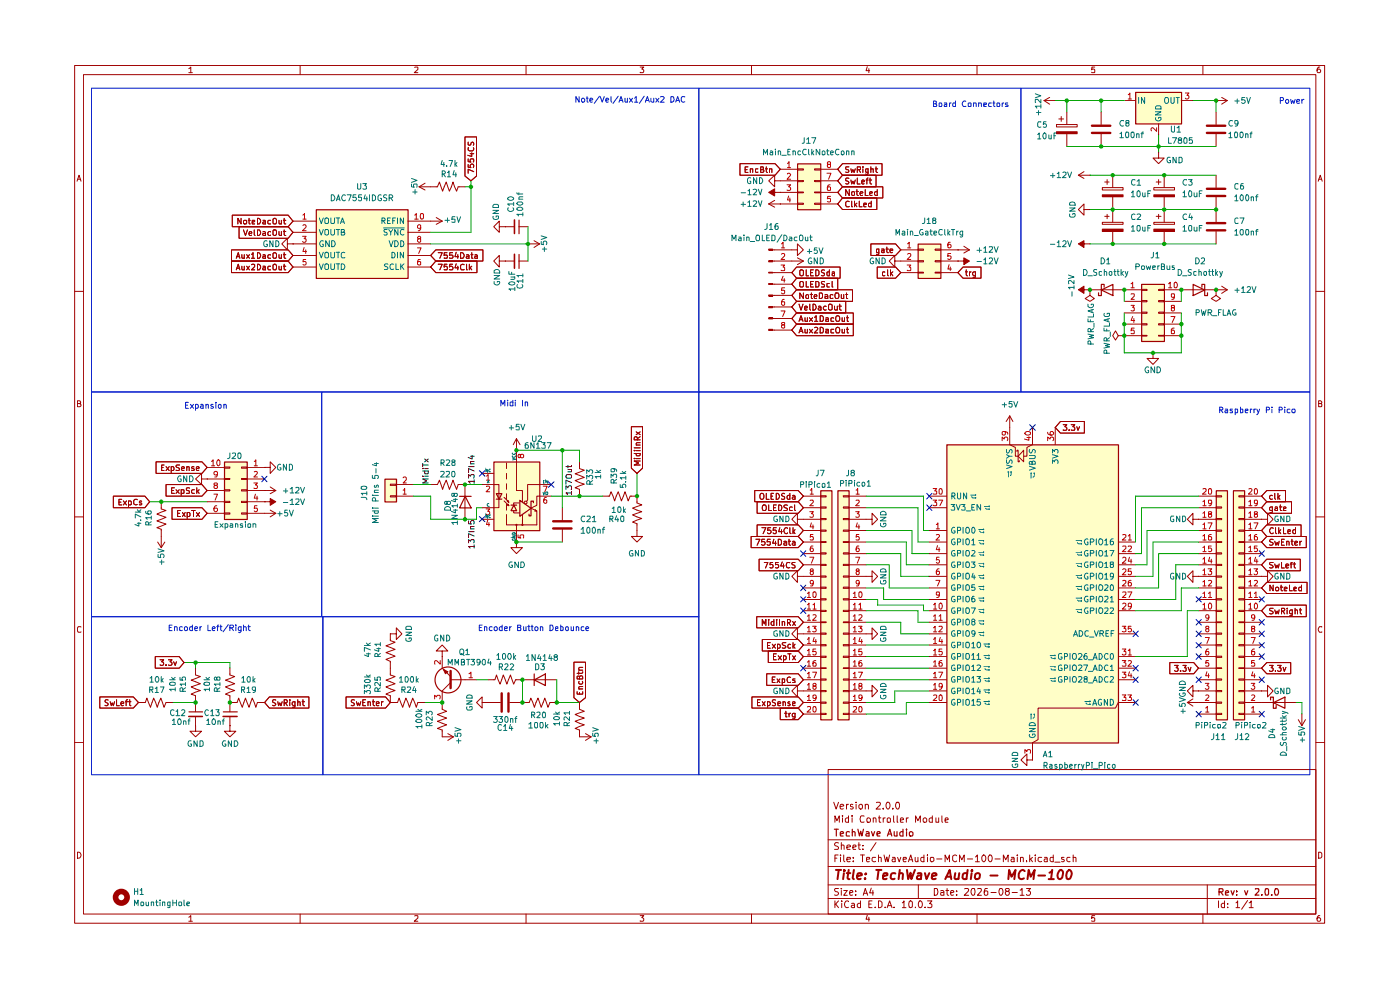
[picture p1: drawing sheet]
<svg xmlns="http://www.w3.org/2000/svg" width="297mm" height="210mm" viewBox="0 0 297 210" stroke-linecap="round" stroke-linejoin="round" font-family="sans-serif">
<g fill="none" stroke="#a00000" stroke-width=".21">
<path d="M15.8 13.9h265.2v181.9h-265.2zM17.7 15.8h261.4v178.1h-261.4zM40 14.6l.5-.4v1.2M40 15.4h.8M63.7 13.9v1.9M88 14.3l.6-.1v.5l-.7 .7h.7M111.6 13.9v1.9M135.8 14.2h.8l-.5 .4 .5 .3-.1 .4h-.7M159.4 13.9v1.9M184 14.1l-.3 .9h.8M184.3 14.6v.8M207.3 13.9v1.9"/>
<path d="M232.2 14.2h-.6v.6l.1-.2h.4l.1 .2v.5h-.6M255.2 13.9v1.9M280 14.2a.55 .55 0 0 0-.6 .5l.2 .7h.4l.2-.2v-.3l-.3-.3h-.2l-.3 .3M16.3 38.4l.5-1.2 .4 1.2M16.5 38h.6M279.7 38.4l.4-1.2 .4 1.2M279.7 38h.6M15.8 61.8h1.9M279.1 61.8h1.9M16.4 85.6h.6v-.5l-.6-.1v1.3h.5l.3-.4-.3-.3M279.7 85.6h.5l.2-.3-.2-.3h-.5v1.3h.5l.2-.1v-.4l-.2-.2M15.8 109.6h1.9"/>
<path d="M279.1 109.6h1.9M17.2 133l-.6-.1-.2 .3v.7l.2 .2 .6-.1M280.4 133l-.5-.1-.2 .5 .2 .7 .5-.1M15.8 157.5h1.9M279.1 157.5h1.9M175.7 163.2h103.4v30.7h-103.4zM175.7 178.1h103.4M176.9 170.2l.5 1.4 .5-1.4M177.1 174.4v-1.3l.4 1 .6-1v1.3M177.9 178.8l-.6-.1-.3 .4 .1 .2a.56 .56 0 0 1 .6 .3 .56 .56 0 0 1 0 .6h-.7M178.2 171.1l.8-.2-.1-.2-.4-.1-.3 .3 .1 .6h.6M178.5 179.4l.1-.2 .5 .2v.8"/>
<path d="M178.5 178.7v1.5M178.7 173.1h.1M178.7 173.5v.9M179.6 170.6v1M179.7 179.7l.7-.1-.1-.3-.4-.1-.2 .2v.8h.6M180 173.1v1.3h-.5l-.2-.7a.45 .45 0 0 1 .7-.1M180 170.6l-.4 .3M180.8 173.1h.1M180.8 173.5v.9M180.9 179.7l.7-.1-.2-.4h-.3l-.2 .2v.6l.1 .2h.5M180.9 170.7h-.5v.3l.6 .3-.2 .3-.4-.1M181.6 170.2v.1"/>
<path d="M181.6 170.6v1M182 179.2h.5M182.2 178.7v1.3l.1 .2h.2M182.2 170.9a.45 .45 0 0 1 .7-.2l.1 .6-.3 .3-.4-.1zM183.1 179.3v.1M183.3 173.1h-.6l-.2 .6v.5l.2 .2 .6-.1M183.6 170.8v-.1a.36 .36 0 0 1 .6 .2v.7M183.6 170.6v1M184 173.6a.45 .45 0 0 1 .7 .1l-.2 .7h-.5zM185.3 173.7l.1-.2 .4 .1v.8M185.3 173.5v.9M185.8 178.7l-1.1 1.8"/>
<path d="M185.9 170.3l.7-.1 .2 .3-1 1.1h1M186.4 173.5h.5M186.5 173.1v1.1l.1 .2h.3M187.4 171.5v.1M187.4 173.5v.9M187.8 173.5l-.4 .2M188.1 170.3l.1-.1a.75 .75 0 0 1 .7 .6 .75 .75 0 0 1-.4 .8l-.4-.1-.1-.5zM188.2 173.7l.3-.2 .4 .2-.1 .7-.6-.1zM189.4 171.5v.1M189.6 173.1v1.1l.1 .2M190.2 170.3l.5-.1a1.1 1.1 0 0 1-.2 1.4l-.3-.1-.2-.5zM190.3 173.1v1.3h.2"/>
<path d="M191 174l.7-.2-.1-.2-.4-.1-.2 .2 .1 .7h.5M192.3 173.5v.9M192.7 173.5l-.4 .2M194.2 174.4v-1.3l.5 1 .5-1v1.3M195.8 173.7l.3-.2h.2l.3 .2-.1 .6-.5 .1zM197.8 173.1v1.3h-.5l-.2-.7a.45 .45 0 0 1 .7-.1M198.5 173.5v.9l.6-.1M199.1 173.5v.9M199.8 173.1v1.1l.2 .2M200.5 174l.7-.2-.2-.3-.4 .1-.1 .6 .1 .2h.5M16.4 180.8a.65 .65 0 0 1 .8 .6 .65 .65 0 0 1-.8 .6zM40 194.6l.5-.4v1.2"/>
<path d="M40 195.4h.8M63.7 193.9v1.9M88 194.3l.6-.1v.5l-.7 .7h.7M111.6 193.9v1.9M135.8 194.2h.8l-.5 .5 .5 .2-.1 .4h-.7M159.4 193.9v1.9M175.7 190.6h103.4M175.7 187.7h103.4M175.7 183.8h103.4M177.1 191.1v1.4M177.1 182h.4M177.3 191.8l.6 .7"/>
<path d="M177.8 181.4h-.7v1.4M177.9 188.5l-.8 .1v.4l.6 .2 .2 .4-.4 .3-.5-.1M177.9 191.1l-.8 .8M178.3 181.4v.1M178.3 181.9v.9M178.5 188.5v.1M178.5 188.9v1M178.6 191.1v.2M178.6 191.6v.9M179 188.9h.7l-.7 1h.7M179 181.4v1.1l.2 .3M179.7 182.3l.7-.1-.1-.3h-.6v.1v.7h.6"/>
<path d="M180 191.3v-.1a.7 .7 0 0 0-.9 .5 .7 .7 0 0 0 .6 .8l.3-.1M180.3 189.4l.6-.2-.1-.3-.5 .1v.7l.1 .2 .4-.1M180.7 191.7l.4-.1 .2 .2v.7M181 182.6v.2M181 181.9v.1M181.3 191.9l-.7 .3 .2 .3 .5-.1M181.5 189.7v.2M181.5 189v.1M182.5 191.7a.45 .45 0 0 0-.6 .2l.1 .5h.5M182.5 191.1v1.4M182.5 181.4h.9M183 181.4v1.4"/>
<path d="M183.1 180.1v.1M183.1 189.9l.5-1.4 .5 1.4M183.2 189.5h.8M183.8 182.3l.7-.1-.1-.3h-.5l-.1 .1 .1 .7h.5M184 194.1l-.3 .9h.8M184.3 194.6v.8M184.3 191.8h.5M184.8 188.4l-.3 1h.8M185 191.1h-.7v1.4h.7M185.2 188.9v1M185.7 192.4v.1M185.8 181.9h-.6l-.2 .6a.52 .52 0 0 0 .8 .2"/>
<path d="M186.4 191.1h.3l.4 .3v.8l-.4 .3h-.3zM186.4 182l.5-.1v.9M186.4 181.4v1.4M187.5 181.4l.4 1.4 .2-1 .3 1 .3-1.4M187.8 192.4v.1M188.2 192.5l.5-1.4 .5 1.4M188.4 192.1h.7M189.3 181.9h.5l.1 .9M189.7 192.4v.1M189.9 182.2h-.5l-.2 .3 .2 .3 .5-.1M190.4 181.9l.4 .9 .3-.9M191.4 191.5l.4-.4v1.4"/>
<path d="M191.4 192.5h.8M191.6 182.3l.7-.1-.1-.3h-.5l-.1 .1 .1 .7h.5M192.7 182.8l.5-1.4 .4 1.4M192.9 191.3l.3-.2 .3 .2v1.1h-.6zM192.9 182.4h.6M194.1 181.9l.1 .8 .4 .1 .1-.2M194.2 192.4v.1M194.7 181.9v.9M194.8 187.7v2.9M195 191.2l.2-.1a.75 .75 0 0 1 .5 .7 .75 .75 0 0 1-.5 .7l-.4-.5zM196 181.9h-.5l-.2 .6a.45 .45 0 0 0 .7 .2M196 181.4v1.4"/>
<path d="M196.3 192.4v.1M196.8 191.1h.9l-.5 .6 .4 .1v.6h-.8M196.8 181.4v.1M196.8 181.9v.9M197.4 181.9h.6l.1 .6a.45 .45 0 0 1-.7 .2zM198.2 188.5h.5a.83 .83 0 0 1 .2 .9 .83 .83 0 0 1-.7 .5zM198.7 182.2h1.1M199.6 189h.6v.9M200.2 189.2l-.6 .2v.4h.6M200.5 182.8v-1.4l.5 1 .4-1v1.4M200.7 188.9h.6M200.9 188.5v1.2l.4 .2"/>
<path d="M201.7 189.4l.7-.2-.1-.2-.5-.1-.1 .2 .1 .7h.5M202.9 189.7v.2M202.9 189v.1M202.9 181.5l-.4-.1-.4 .3v.8l.4 .3 .4-.2M203.5 182.8v-1.4l.5 1 .6-1v1.4M204.6 188.6l.7-.1 .2 .3-.9 1.1h.9M205.2 182.2h1.1M206.2 188.6l.5-.1a1.1 1.1 0 0 1-.2 1.4l-.3-.2-.2-.4zM206.9 181.8l.5-.4v1.4M206.9 182.8h.9M207.3 193.9v1.9M207.4 188.6l.7-.1 .1 .3-.8 1.1h.8"/>
<path d="M208.6 181.4a.75 .75 0 0 1 .6 .7 .75 .75 0 0 1-.6 .7 .92 .92 0 0 1 0-1.4zM209.5 188.5h-.5a.94 .94 0 0 0 0 1.4l.6-.2v-.6l-.6-.1-.2 .2M210 181.4a.75 .75 0 0 1 .5 .7 .75 .75 0 0 1-.5 .7 .92 .92 0 0 1 0-1.4zM210.2 189.3h1.1M211.1 182.2h1.1M212.1 188.5a.75 .75 0 0 1 .8 .6 .75 .75 0 0 1-.5 .8 .89 .89 0 0 1-.3-1.4zM212.9 182.8v-1.4l.5 1 .5-1v1.4M213.5 189.1l-.2-.3 .1-.2 .6-.1 .1 .3-.2 .3h-.5a.52 .52 0 0 0 .1 .8h.4a.46 .46 0 0 0 .3-.4 .46 .46 0 0 0-.3-.4M214.5 181.9h.6v.9M214.7 189.3h1.1M215.1 182.2h-.5l-.1 .3 .1 .3 .5-.1M215.8 181.4v.1"/>
<path d="M215.8 181.9v.9M216.4 188.8l.4-.3v1.4M216.4 189.9h.9M216.5 182l.5-.1 .1 .9M216.5 181.9v.9M217.8 188.5h.8l-.5 .5h.3l.2 .2-.1 .5-.1 .2h-.5l-.1-.2M217.8 182.6v.2M218.4 181.4v1.4M218.6 182.2l.4 .6M219 181.9l-.6 .5M219.6 181.4v.1M219.6 181.9v.9"/>
<path d="M221 181.9h-.6l-.2 .6a.52 .52 0 0 0 .8 .2M221.6 181.9h.5l.1 .9M222.2 182.2h-.5l-.2 .3 .2 .3 .5-.1M223.4 181.9h-.5l-.1 .6a.45 .45 0 0 0 .6 .2M223.4 181.4v1.4M223.8 182.9h1.1M225.7 181.9h-.5v.3l.6 .3-.2 .3-.4-.1M227 181.9h-.5l-.2 .6a.45 .45 0 0 0 .7 .2M227.7 182l.5-.1 .1 .9M227.7 181.4v1.4M232.2 194.2h-.6v.6l.1-.1h.4l.1 .1v.5h-.6M255.2 193.9v1.9"/>
<path d="M256.1 187.7v6.2M258.5 191.1v1.4M259.8 191.7l-.5-.1-.2 .3 .1 .5h.6M259.8 191.1v1.4M260.4 192.4v.1M260.4 191.7v.1M262.2 191.5l.4-.4v1.4M262.2 192.5h.8M264.7 191l-1.3 1.9M265 191.5l.3-.2 .1-.2v1.4M265 192.5h.9M279.7 180.8h.4l.3 .3v.6l-.3 .3h-.4z"/>
<path d="M280 194.2a.55 .55 0 0 0-.6 .5l.2 .7h.4l.2-.2v-.3l-.3-.2h-.2l-.3 .2"/>
</g>
<g fill="none" stroke="#a00000" stroke-width=".25">
<path d="M177 175.9h.8M177.4 175.9v1.4M178.3 176.9l.6-.2-.1-.3h-.4l-.1 .2v.6l.1 .1h.5M180.2 176.5l-.4-.1-.3 .2v.7h.7M180.8 176.6l.2-.2 .4 .2v.7M180.8 175.9v1.4M182 175.9l.3 1.4 .3-1 .2 1 .4-1.4M183.8 176.5l.3-.1 .3 .2v.7h-.6l-.1-.3 .7-.3M184.9 176.4l.3 .9 .3-.9M186.1 176.9l.6-.2-.1-.3h-.4l-.1 .2v.6v.1h.5M188.3 177.3l.5-1.4 .4 1.4M188.4 176.9h.7"/>
<path d="M189.7 176.4l.1 .9h.5M190.3 176.4v.9M191.6 175.9v1.4h-.6l-.1-.6a.45 .45 0 0 1 .7-.2M192.3 175.9v.2M192.3 176.4v.9M193 176.5a.45 .45 0 0 1 .7 .2l-.1 .6h-.6zM258.6 189.2h.7l.2-.3-.1-.3-.8-.1v1.4M259 189.2l.5 .7M260 189.4l.6-.1-.1-.4-.4 .1-.1 .7 .1 .2h.5M261.2 188.9l.3 1 .3-1M262.3 189.8v.1M262.3 189v.2"/>
<path d="M264 188.9l.4 1 .3-1M266.3 188.6l.7-.1 .1 .4-.9 1h.9M267.7 189.8v.1M268.5 188.5h.4l.2 .3v.8l-.2 .3-.5-.1v-.8zM269.8 189.8v.1M270.6 188.5a.73 .73 0 0 1 .7 .5 .73 .73 0 0 1-.3 .9h-.4l-.2-.5z"/>
</g>
<g fill="none" stroke="#a00000" stroke-width=".42">
<path d="M177.3 184.5h1.1M177.9 184.5l-.2 2M179 185.2l-.1 1.3M179.1 184.5v.3M179.6 185.2h.8M180 184.5l-.2 1.7 .4 .3M181.1 184.5l-.2 1.7 .2 .3M181.8 185.9l1-.3v-.3a.6 .6 0 0 0-.9 .2v.9h.7M183.5 186.3v.2M183.7 185.3l.1 .1-.2 .1 .1-.2-.1 .2M185.9 184.5h1.1M186.4 184.5l-.3 2"/>
<path d="M187.3 185.9l1-.3v-.3l-.6-.1-.3 .3-.1 .9h.8M190 185.3l-.6-.1-.4 .3v.8l.3 .2 .5-.1M190.8 185.4l.3-.2 .4 .1v1.2M190.9 184.5l-.3 2M192.4 184.5l.3 2 .5-1.4 .1 1.4 .8-2M194.7 185.3h.8l-.1 1.2M195.5 185.6a.85 .85 0 0 0-1 .5v.3l.2 .1 .7-.1M196.2 185.2l.4 1.3 .5-1.3M197.7 185.9l1-.3-.1-.3a.6 .6 0 0 0-.9 .2v.9h.8M200.5 186.5l1-2 .3 2M200.8 186h.9M202.7 185.2l-.2 1a.49 .49 0 0 0 .8 .1"/>
<path d="M203.5 185.2l-.2 1.3M205.2 185.3l-.5-.1-.4 .3v.8l.2 .2 .5-.1M205.3 184.5l-.3 2M206.1 185.2l-.1 1.3M206.2 184.5l-.1 .3 .2-.1-.1-.2-.1 .3M207 185.4l.3-.2 .5 .2-.1 .9-.3 .2-.5-.2zM210.1 185.7h1.5M213.9 186.5l.2-2 .5 1.5 .8-1.5-.2 2M217.4 184.8l-.4-.3a.99 .99 0 0 0-.9 .9l.1 .8a.7 .7 0 0 0 1 .1M218 186.5l.2-2 .5 1.5 .8-1.5-.3 2M220.3 185.7h1.4M222.5 186.5h1.1"/>
<path d="M222.6 185.1l.5-.2 .1-.4-.2 2M224.7 184.7l.3-.2a.6 .6 0 0 1 .5 .8l-.2 .8-.4 .4-.3-.1a1.24 1.24 0 0 1 .1-1.7zM226.8 184.5a1.06 1.06 0 0 1 .5 1.1 1.06 1.06 0 0 1-.8 .9l-.2-.4a1.52 1.52 0 0 1 .5-1.6z"/>
</g>
<g fill="#fffec7">
<path d="M104.7 98h9.8v14.5h-9.8z"/>
<path d="M81.6 101.6h2.5v4.8h-2.5z"/>
<path d="M67.1 44.5h19.4v14.5h-19.4z"/>
<path d="M47.6 98h4.8v12.2h-4.8z"/>
<path d="M169.2 34.7h4.9v9.8h-4.9z"/>
<path d="M194.7 51.7h4.9v7.3h-4.9z"/>
<path d="M242.1 60.3h4.9v12.1h-4.9z"/>
<path d="M240.9 19.6h9.7v6.6h-9.7z"/>
<path d="M177.7 104.1h2.4v48.6h-2.4z"/>
<path d="M174.1 104.1h2.3v48.6h-2.3z"/>
<path d="M258 104.1h2.4v48.6h-2.4z"/>
<path d="M261.6 104.1h2.4v48.6h-2.4z"/>
<path d="M200.8 94.3h36.4v63.3h-36.4z"/>
</g>
<path d="M107.4 98.2v1.2M104.7 102.8h1.1v4.9h-1.1M106.9 105.5l1.1 1-.4-.2 .2-.1 .2 .3M106.9 106.3l1.1 1-.4-.2 .2-.2 .2 .4M107.4 109.1v2.2h2.2M107.4 100.4v1.2M107.4 102.6v1.2M107.4 104.7v1.3M107.4 106.9v1.3M109 108.4v.4h1.2M110.1 106.7h-1.1v.4M110.8 110.2v1.1h-1.2v1.2" fill="none" stroke="#a00000" stroke-width=".21"/>
<path d="M104.8 98h9.7v14.6h-9.7zM105.3 104.7h1.2l-.6 1.2zM105.3 105.9h1.2M108.4 107.1h1.2M109 107.1l.6 1.2h-1.2zM110.3 106.1l2.4 1.7-2.4 1.7z" fill="none" stroke="#a00000" stroke-width=".25"/>
<path d="M109.5 111.2l.2 .1-.1 .2-.2-.2z" fill="#a00000"/>
<path d="M109.6 98v6.1h1.2v2.3M109.5 111.2l.2 .1-.1 .2-.2-.2zM110.8 109.1v2.2h3.1" fill="none" stroke="#a00000" stroke-width=".21"/>
<path d="M110.8 111.2l.2 .1-.1 .2-.2-.2z" fill="#a00000"/>
<path d="M110.8 111.2l.2 .1-.1 .2-.2-.2zM111.3 106.4h.4v.4h-.4zM114.5 102.8h-2.6v3.3l-.2 .2M114.5 105.2h-.6v2l-1.3 .6 1.3 .6v2.9" fill="none" stroke="#a00000" stroke-width=".21"/>
<path d="M113.2 106.6v-.3h-.5v3.1h-.5v-.3" fill="none" stroke="#a00000" stroke-width=".25"/>
<path d="M113.5 108.1l.4 .3h-.4z" fill="#a00000"/>
<g fill="none" stroke="#a00000" stroke-width=".21">
<path d="M109.6 95.5v2.5M82.8 105.2h1.3v.2h-1.3zM82.8 102.7h1.3v.3h-1.3zM84.1 102.8h3.6M84.1 105.2h3.6M91.4 102.8h1.4l.4-.9 .7 1.9 .8-1.9 .6 1.9 .8-1.9 .8 1.9 .3-1h1.4M102.3 100.4h2.4M102.3 102.8h2.4M102.3 107.7h2.4M102.3 110.2h2.4M109.6 112.5v2.5M113.6 108.2l.3 .2h-.4z"/>
<path d="M114.5 102.8h2.4M114.5 105.2h2.4M93.8 141.7l1.8 1.8M95.6 144.2h3M95.6 144.8l-1.8 1.8"/>
</g>
<g fill="none" stroke="#c60000" stroke-width=".21">
<path d="M110.4 96.6l.3-.2h.3v.6a.51 .51 0 0 1-.7-.6h-.3l-.1 .5 .3 .2 .2-.2M85.5 104h.2l.2-.4v1.2M85.5 101.3l.2-.1h.3l.2 .1v.5l-.7 .6h.7M85.5 104.8h.7M103.1 108h.8l-.4 .5 .4 .1v.4l-.3 .2h-.3l-.2-.1M103.2 101l.3-.3v1.2M103.2 103.2l.5-.1 .2 .4-.8 .8h.8M103.2 101.9h.7M103.5 110.3l-.3 1h.7M103.7 110.8v.8M109.9 113.5v.5l.6 .1-.2-.1v-.4l.2-.1h.5v.6M115.2 103.1h.9l-.5 1.2"/>
<path d="M115.9 105.5a.72 .72 0 0 0-.6 .5 .72 .72 0 0 0 .3 .8l.4-.2v-.5l-.4-.1-.3 .3"/>
</g>
<g fill="none" stroke="#007170" stroke-width=".21">
<path d="M103.4 99.5v.6l-.3-.6v.6M104.1 99.5h-.3l-.1 .3 .1 .2h.3M108.7 97.2l.6 .2-.6 .2M108.8 96.6v.4h.4l.1-.2v-.2M108.8 96.1l-.1 .1 .1 .2h.4l.1-.2v-.1M103.3 102.5l.3-.6 .2 .6M103.4 109.2v.7l-.3-.7v.7M103.4 102.3h.3M103.8 106.8h-.3l-.2 .3 .2 .3 .3-.1M104.1 109.3h-.3l-.1 .2 .1 .3h.3M108.7 113.7h.6l-.6 .3h.6M108.7 113.2l.1-.2h.4l.1 .3h-.6z"/>
<path d="M108.8 114.3v.3h.4l.1-.2v-.1h-.3M115.2 104.4l.2 .5 .2-.5M115.3 102.2h.1M115.5 101.9h-.2v.6h.2M115.8 104.4h.3v.5h-.3zM116.2 101.9v.6l-.4-.6v.6"/>
</g>
<g fill="none" stroke="#a00000" stroke-width=".25">
<path d="M81.7 101.6h2.4v4.9h-2.4z"/>
<circle cx="95" cy="144.2" r="2.75"/>
</g>
<g fill="none" stroke="#0c0c0c" stroke-width=".21">
<path d="M89.7 99.9h1.1v.5l-.6 .1-.1-.6M89.7 99.4h.1M89.7 98.3v.7M89.7 98.6h1.1M90.1 99.4h.7M90.1 97.4l.7 .6M90.8 97.4l-.7 .6M99.4 99h1.2M99.8 98.4h.8M99.8 96.8h.8M100.2 96.6v.8l-.9-.4M100.6 99.9l-1.2-.5v.8"/>
<path d="M100.6 97.9h-.8l.1 .5M120.5 99.6h.7M120.5 98.7v.5M121.2 99.6v.5h-.7M121.2 98.7v.3h-1.1M89.7 101h.1M90.1 101h.7M90.8 101.6h-1.1l.8 .4-.8 .4h1.1M99.4 101.4v-.7l.4 .3 .2-.3h.5v.7M100.6 102.1h-1.2l.3 .4M100.6 101.8v.7M120.1 103.8v-.8l.4 .5 .2-.5h.4l.1 .2v.6"/>
<path d="M120.2 100.7h.9l.1 .1v.5l-.1 .1h-.9l-.1-.2zM121.2 104.6h-1.1l.3 .3M121.2 102.4l-1.1-.5v.8M121.2 104.2v.7"/>
</g>
<path d="M95.6 142.3v3.7" fill="none" stroke="#a00000" stroke-width=".51"/>
<path d="M94.1 142l.9 .5-.5 .4z" fill="#a00000"/>
<g fill="none" stroke="#a00000" stroke-width=".21">
<path d="M88.9 39.6h3.9l.4-1 .7 2 .8-2 .6 2 .8-2 .8 2 .3-1h1.4M88.9 39.6l1.3 .7M90.2 38.9l-1.3 .7M98.6 29h2.5v8.3l-1.2 1.1-1.3-1.1zM99.3 34.9v.6l.6 .1-.2-.5 .3-.3 .4 .1v.7M99.3 33.7v.6l.6 .1-.2-.2v-.3l.2-.2h.5v.7M99.3 30.1v.6a.47 .47 0 0 0 .5 0 .47 .47 0 0 0 .2-.5h.4v.6M99.4 31.3l-.1 .5 .3 .2h.6a.45 .45 0 0 0 .2-.7M99.7 32.6h.8M100.1 32.4v.8l-.9-.3M100.5 36.4l-1.2-.5v.8M49.1 55.4h12l1 1.2-1 1.2h-12z"/>
<path d="M49.1 53h12l1 1.2-1 1.2h-12zM49.3 45.6h11.8l1 1.3-1 1.2h-11.8zM50.1 57.2l.4-1.1 .4 1.1M50.1 54.8l.4-1.2 .4 1.2M50.2 56.9h.6M50.2 54.4h.6M50.7 48.1h10.4l1 1.2-1 1.2h-10.4zM51.1 46.3v1.2l-.6-1.2v1.2M51.3 56.5l.1 .7h.4M51.3 54l.1 .8 .4-.1M51.6 46.9l.2-.2h.4v.8h-.4l-.2-.2zM51.6 48.8l.5 1.2 .4-1.2"/>
<path d="M51.8 54v.8M51.8 56.5v.7M52.3 56.5l.6 .7M52.3 54l.6 .8M52.7 46.7h.4M52.8 46.3v1l.3 .2M52.8 49.5l.6-.1-.1-.3-.4 .1-.1 .6 .2 .2 .3-.1M52.9 56.5l-.6 .7M52.9 54l-.6 .8M53.3 56.1h.7v.5l-.7 .6h.7M53.3 53.9h.2l.2-.3v1.2M53.3 54.8h.7"/>
<path d="M53.5 47.2l.5-.2v-.3h-.5v.8h.5M53.9 48.8v1l.2 .2M54.6 46.3a.66 .66 0 0 1 .7 .4 .66 .66 0 0 1-.3 .8h-.4zM54.6 56.1a.66 .66 0 0 1 .7 .4 .66 .66 0 0 1-.3 .7h-.4zM54.6 48.8h.4a.66 .66 0 0 1 .3 .7 .66 .66 0 0 1-.7 .5zM54.6 53.6a.66 .66 0 0 1 .7 .4 .66 .66 0 0 1-.3 .8h-.4zM55.8 46.7h.4l.1 .2v.6h-.5l-.1-.3 .2-.1 .4-.1M55.8 56.5h.4l.1 .1v.6h-.5v-.4l.5-.1M55.8 49.2h.4l.1 .8M55.8 54.1l.3-.1 .2 .2v.6h-.5l-.1-.3 .2-.1 .4-.1M56.3 49.4l-.5 .1-.1 .2 .2 .3 .4-.1M57.4 46.7h-.4l-.2 .2v.4l.2 .2h.4"/>
<path d="M57.4 56.5h-.4l-.2 .1 .1 .6h.5M57.4 49.2l-.3-.1-.3 .3 .1 .5h.5M57.4 54.1l-.3-.1-.3 .3v.3l.2 .2h.4M57.9 46.5l.5-.2a.86 .86 0 0 1 .1 1.2h-.4l-.2-.2zM57.9 56.2l.5-.1a.86 .86 0 0 1 .1 1.1h-.4l-.2-.1zM57.9 48.9l.2-.1h.4a.86 .86 0 0 1-.1 1.2l-.5-.2zM57.9 53.8l.5-.2a.86 .86 0 0 1 .1 1.2h-.4l-.2-.2zM59.2 46.7l.1 .8 .4-.1M59.2 56.5l.1 .7h.4M59.2 49.1v.7l.2 .2 .3-.1M59.2 54l.1 .8 .4-.1M59.7 46.7v.8"/>
<path d="M59.7 49.1v.9M59.7 54v.8M59.7 56.5v.7M60.1 46.7h.5M60.1 56.5h.5M60.1 49.1h.5M60.1 54h.5M60.3 46.3v1l.1 .2h.2M60.3 56.1v1l.1 .1h.2M60.3 48.8v1l.3 .2M60.3 53.6v1l.1 .2h.2M61 51.7v1.3l-1.2-1.3 1.2-1.2v1.2h1.1"/>
<path d="M62.1 51.7h.1M62.1 46.9h5M62.1 49.3h5M62.1 51.7h5M62.1 54.2h5M62.1 56.6h5M86.5 46.9h7.3M86.5 49.3h4.9M86.5 51.7h4.9M86.5 54.2h4.9M86.5 56.6h4.9M92.5 53h9.9v2.4h-9.9l-1.1-1.2z"/>
<path d="M92.5 55.4h8.7v2.4h-8.7l-1.1-1.2zM92.5 46.1l1.3 .8M93 53.6h.8l-.5 1.2M93 56.1h.8l-.5 1.1M93.8 46.9l-1.3 .7M94.8 53.6h-.6v.6l.6-.1 .1 .2-.1 .5-.6-.1M94.8 56.1h-.6v.5a.45 .45 0 0 1 .6 0 .45 .45 0 0 1 0 .6h-.6M96 53.6h-.6l-.1 .6 .6-.1 .2 .2v.3l-.2 .2-.6-.1M96 56.1h-.6l-.1 .5 .2-.1h.3l.3 .2-.1 .5h-.7M96.8 53.5l-.3 .9h.8M96.8 56l-.3 .8h.8M97.1 54v.8"/>
<path d="M97.1 56.5v.7M97.7 53.6a.66 .66 0 0 1 .7 .4 .66 .66 0 0 1-.2 .8h-.5zM98.5 56.1h-.1a.46 .46 0 0 0-.7 .2v.7l.2 .2h.6M99 54.1l.3-.1 .2 .2v.6h-.5l-.1-.3 .2-.1 .4-.1M99 56.1v1.1h.1M99.6 56.1v1.1M99.7 56.8l.4 .4M99.9 54h.4M100.1 53.6v1.2h.2M100.1 56.5l-.5 .4M100.8 54.1l.3-.1 .2 .2v.6h-.5l-.1-.3 .1-.1 .5-.1M43.9 99.1h3.7"/>
<path d="M47.6 99.1h1.2v.2h-1.2zM51.2 99.1h1.2v.2h-1.2zM52.4 99.1h3.7M43.9 101.6h3.7M43.9 104.1h3.7M43.9 106.4h3.7M43.9 108.9h3.7M47.6 101.5h1.2v.2h-1.2zM47.6 103.9h1.2v.2h-1.2zM47.6 106.3h1.2v.3h-1.2zM47.6 108.8h1.2v.3h-1.2zM51.2 101.5h1.2v.2h-1.2z"/>
<path d="M51.2 103.9h1.2v.2h-1.2zM51.2 106.3h1.2v.3h-1.2zM51.2 108.8h1.2v.3h-1.2zM52.4 101.6h3.7M52.4 104.1h3.7M52.4 106.4h3.7M52.4 108.9h3.7M98.6 102.8v7.4M32.9 139.3h5.1l1 1.2-1 1.2h-5.1zM34 140h.7l-.4 .4 .3 .1v.6h-.6M35.7 140h.8l-.4 .4 .4 .2-.1 .5h-.7M82.8 134.5v1.4l1 .3-1.9 .8 1.9 .8-1.9 .6 1.9 .8-1.9 .7 .9 .4v2.9l1 .3-1.9 .8 1.9 .7-1.9 .7 1.9 .8-1.9 .7 .9 .4v1.4"/>
<path d="M82.8 134.5h1.3v-1.3l1.2 1.3-1.2 1.1v-1.1M82.8 134.5h.1M93.8 138.1h1.2l-1.2-1.3-1.3 1.3h1.3v1.2M93.8 139.3h.1M93.8 139.3v2.4M21.2 147.8h7.1l1.1 1.2-1.1 1.2h-7.1zM22.9 148.5l-.4-.1-.2 .3 .1 .2 .5 .3v.4h-.6M23.4 148.8l.2 .9 .2-.6 .2 .6 .3-.9M24.7 148.4v1.3h.6M25.7 149.3l.5-.1-.1-.4-.4 .2v.5l.1 .2 .4-.1M26.6 148.8h.5M27.1 148.4l-.3 .2v1.1"/>
<path d="M27.3 148.8h.5M27.5 148.4v1.2l.3 .1M29.4 149h1.4l.4-.9 .7 1.9 .7-1.9 .8 1.9 .7-1.9 .7 1.9 .4-1h1.5M35.2 141.1h.1M36.8 140.4l.4 .7 .2-.7M41.5 141.7v1.5l1 .3-1.9 .8 1.9 .7-1.9 .7 1.9 .8-1.9 .7 .9 .4v3.4M41.5 153.9v1.2h1.3l-1.3 1.2-1.2-1.2h1.2M41.5 153.9h.1M41.5 152v1.9M48.8 141.7v1.5l1 .3-2 .8 2 .7-2 .7 2 .8-2 .7 1 .4v1.4M73.4 147.8h8.4l1 1.2-1 1.2h-8.4zM75.2 148.5h-.6v.4l.5 .3 .1 .2-.3 .3-.4-.1"/>
<path d="M75.6 148.8l.3 .9 .1-.6 .3 .6 .2-.9M77 149h.4M77.6 148.4h-.6v1.3h.6M78.1 148.9h.5v.8M78.1 148.8v.9M79 148.8h.5M79.2 148.4v1.1l.3 .2M79.8 149.3l.6-.1-.1-.4-.5 .1v.7h.6M80.9 148.8v.9M81.3 148.8l-.4 .1v.2M82.8 149h1.5l.4-.9 .7 1.9 .7-1.9 .8 1.9 .6-1.9 .8 1.9 .3-1h1.6M93.8 146.6v3.9l.9 .4-1.9 .7 1.9 .7-1.9 .7 1.9 .8-1.9 .7 1 .4v1.4h2.4"/>
<path d="M94.1 142l.9 .5-.5 .4zM95 155.6l1.2 .7M96.2 156.3l-1.2 .8M98.6 144.2h2.5M102.3 149v-1.2l-1.2 1.2 1.2 1.2v-1.2h1.2M103.5 149h.1"/>
</g>
<g fill="none" stroke="#c60000" stroke-width=".21">
<path d="M64.2 50.1h.7l-.4 .5h.4v.2v.5l-.6 .1-.1-.2M64.3 45.6l.3-.3v1.2M64.3 47.8l.4-.1 .2 .4-.7 .8h.7M64.3 46.5h.6M64.5 52.5l-.2 .8h.7M64.9 55h-.6v.5h.6v.6h-.6M64.9 53v.8M88 45.6l.3-.3v1.2M88 46.5h.7M88.6 52.6h.7l-.5 1.2M88.8 50.6l-.2-.2 .2-.3h.3l.1 .4-.4 .1-.2 .3v.2l.2 .3 .4-.2v-.4l-.1-.2M89.2 55l-.5 .1-.1 .9 .2 .2 .4-.1v-.6h-.4l-.2 .2"/>
<path d="M89.2 48.3v.1h-.5l-.1-.1v-.4l.2-.2 .4 .1v.8l-.1 .3h-.4M89.2 45.4l.5-.1 .1 .2v.7a.35 .35 0 0 1-.4 .3 .35 .35 0 0 1-.2-.4zM44.9 97.9l.3-.4v1.3M44.9 98.8h.7M46.1 97.6l.3-.1 .3 .3v.8l-.3 .2a.71 .71 0 0 1-.3-1.2zM53.9 97.9l.4-.4v1.3M53.9 98.8h.7M45.4 104.8h.7l-.5 1.3M45.6 103l-.2-.3 .2-.3h.4l.1 .2v.3a.51 .51 0 0 0-.6 .6h.6v-.3l-.2-.2M46 107.3l-.4 .1-.2 .9 .2 .2h.3l.2-.2v-.3l-.1-.2h-.4l-.2 .2M46.1 100.5v.2a.42 .42 0 0 1-.6-.1 .42 .42 0 0 1 0-.5l.4-.1 .2 .2-.1 .9-.4 .1M53.8 102.4h.8l-.4 .5 .4 .2-.1 .4h-.7"/>
<path d="M53.9 100.1l.5-.1 .2 .3-.8 .9h.8M54.2 104.8l-.3 .9h.8M54.5 107.3h-.5l-.1 .6 .6-.1v.7h-.4l-.2-.1M54.5 105.2v.9M92.2 148.3v-.8l.4 .3 .2-.3h.5v.8M93.4 140.1v.8l-.9-.8-.3 .2 .1 .6M99.5 142.9l.4-.3v1.2M99.5 143.8h.7"/>
</g>
<path d="M99.4 115.1v-.6l.4 .3 .2-.3h.5v.6M99.4 110.5v.6l.6 .1-.2-.2v-.3l.3-.3 .4 .1v.7M99.4 112.8h1.2M99.8 112.2h.8M100.6 115.9h-1.2l.3 .3M100.6 113.7l-1.2-.5v.8M100.6 111.7h-.8l.1 .5M100.6 115.6v.6" fill="none" stroke="#0c0c0c" stroke-width=".21"/>
<path d="M67.1 44.5h19.5v14.6h-19.5zM47.6 98h4.9v12.2h-4.9zM97.5 105.3h2.5M98.7 105.3l1.3 2.4h-2.5zM40.1 151h2.9" fill="none" stroke="#a00000" stroke-width=".25"/>
<g fill="none" stroke="#007170" stroke-width=".21">
<path d="M67.7 46.2l.5 1.2 .4-1.2M67.7 48.7l.5 1.2 .4-1.2M67.7 53.5l.5 1.2 .4-1.2M67.7 56l.5 1.2 .4-1.2M68.6 51.1h-.2a.6 .6 0 0 0-.6 .6 .6 .6 0 0 0 .8 .5v-.4h-.2M68.9 46.4l.3-.2 .5 .2v.8l-.2 .2h-.4l-.2-.2zM68.9 48.9l.2-.2h.4l.2 .2v.8l-.3 .2-.5-.2zM68.9 53.7l.3-.2 .5 .2v.8l-.2 .2h-.4l-.2-.2zM68.9 56.1l.3-.1 .5 .1v.9l-.2 .2h-.4l-.2-.2zM69.9 51.1v1.2l-.8-1.2v1.2M70.2 46.2v1l.2 .2h.4l.2-.2v-1M70.2 48.7v.9l.2 .3h.3l.3-.3v-.9"/>
<path d="M70.2 53.5v1l.2 .2h.4l.2-.2v-1M70.2 56v.9l.2 .3 .5-.1 .1-1.1M70.4 51.1a.65 .65 0 0 1 .7 .6 .65 .65 0 0 1-.7 .6zM71.3 46.2h.8M71.3 48.7h.8M71.3 53.5h.8M71.3 56h.8M71.7 46.2v1.2M71.7 48.7v1.2M71.7 53.5v1.2M71.7 56v1.2M72.2 47.4l.4-1.2 .5 1.2"/>
<path d="M72.4 49.3l.6-.1v-.5h-.6v1.2l.7-.1 .1-.4-.4-.1M72.4 56a.66 .66 0 0 1 .7 .4 .66 .66 0 0 1-.2 .8h-.5zM72.4 47.1h.6M73.2 53.6h-.6l-.2 .2v.6l.2 .3 .6-.1M81 46.8h.5l.2-.1-.1-.4-.6-.1v1.2M81.3 46.8l.4 .6M81.4 48.3h4.4M82.1 48.7h-.6v.2v.3l.6 .2v.4h-.6M82.2 46.8h.4M82.3 56.1h-.7l-.1 .2 .3 .3h.2l.3 .3-.2 .3h-.6M82.5 48.7l.4 .6 .4-.6M82.6 51.1l.4 1.2 .4-1.2"/>
<path d="M82.8 46.2h-.6v1.2h.6M82.9 49.3v.6M83.1 53.5a.66 .66 0 0 1 .7 .4 .66 .66 0 0 1-.2 .8h-.5zM83.3 46.8h.4M83.5 56.1l-.3-.1a.67 .67 0 0 0-.5 .5 .67 .67 0 0 0 .3 .7l.5-.1M83.7 51.1a.65 .65 0 0 1 .8 .6 .65 .65 0 0 1-.8 .6zM83.9 46.2h-.6v1.2M84 56v1.2h.6M84.3 46.2v1.2M84.3 53.5v1.2M84.4 48.7v1.2l-.7-1.2v1.2M85 51.1a.64 .64 0 0 1 .7 .6 .64 .64 0 0 1-.7 .6z"/>
<path d="M85 56v1.2M85.2 56.5l.5 .7M85.6 53.5v1.2l-.7-1.2v1.2M85.6 46.2v1.2l-.7-1.2v1.2M85.7 48.8l-.5-.1a.61 .61 0 0 0-.3 .8 .61 .61 0 0 0 .8 .3M85.7 56l-.7 .6"/>
</g>
<circle cx="25.7" cy="190.3" r="1.23" fill="none" stroke="#a00000" stroke-width="1.2"/>
<path d="M40 152h2.9" fill="none" stroke="#a00000" stroke-width=".34"/>
<path d="M56.1 106.4h1.2v-.6l1.2 .6-1.2 .8v-.8z" fill="#a00000"/>
<g fill="none" stroke="#a00000" stroke-width=".21">
<path d="M105.9 55.4v1.2l-1.2-1.2 1.2-1.2v1.2h1.3M105.9 48.1v1.2l-1.2-1.2 1.2-1.2v1.2h1.3M107.2 55.4h.1M107.2 48.1h.1M107.2 55.4h1.9M107.2 48.1h1.9M110.1 55.4h1.9M110.1 48.1h1.9M112 51.7h2.5M113.3 51.1l1.2 .6M114.5 51.7l-1.2 .8M169 59h8.7v2.5h-8.7l-1-1.2z"/>
<path d="M169.7 59.9l.2-.2 .5 .2v.8l-.1 .2h-.5l-.1-.2zM171 59.7v1.2h.5M172.6 59.7h-.6v1.2h.6M173.1 59.7h.3l.3 .2v.7l-.1 .3h-.5zM174.9 59.8h-.6v.4a.47 .47 0 0 1 .5 .2 .47 .47 0 0 1 0 .5h-.6M176.5 59.7v1.2h.2M169 61.5h11.8v2.4h-11.8l-1-1.2zM169 66.4h12v2.4h-12l-1-1.2zM169 68.8h12v2.4h-12l-1-1.2zM169 63.9h10.4v2.5h-10.4l-1-1.3zM169.5 68.2l.4-1.2 .5 1.2M169.5 70.6l.4-1.2 .5 1.2"/>
<path d="M169.5 64.5l.4 1.3 .5-1.3M169.7 67.8h.6M169.7 70.3h.6M170.4 62.1v1.2l-.7-1.2v1.2M170.7 65.4l.6-.1-.2-.4-.4 .2v.5l.2 .2 .3-.1M170.8 67.4v.8l.5-.1M170.8 69.9v.7l.5-.1M171 62.6l.4-.1 .1 .2v.5h-.5zM171.3 67.4v.8M171.3 69.9v.7M171.7 67.4l.7 .8M171.7 69.9l.7 .7"/>
<path d="M171.8 64.5v1.1l.2 .2M171.9 62.5h.5M172 60.3h.4M172.1 62.1v1.1l.3 .1M172.4 67.4l-.7 .8M172.4 69.9l-.7 .7M172.5 64.5a.64 .64 0 0 1 .6 .7 .64 .64 0 0 1-.6 .6zM172.7 62.9l.6-.1-.2-.3-.3 .1-.1 .6 .2 .1 .3-.1M172.8 67.3l.3-.3v1.2M172.8 69.5l.4-.1 .3 .4-.8 .8h.8M172.8 68.2h.7M173.7 65l.3-.1 .2 .2v.7"/>
<path d="M173.8 62.1h.5l.2 .3v.7l-.2 .1-.5 .1zM174 67l.5 .1 .2 .2v.6l-.2 .3h-.5zM174 69.4h.3l.4 .3v.7l-.2 .2h-.5zM174.2 65.3h-.5l-.1 .1 .1 .4 .5-.1M175 62.6h.5l.1 .7M175.2 67.5l.4-.1 .2 .2v.6h-.6v-.4l.6-.1M175.2 69.9h.5l.1 .1v.6h-.6v-.4l.6-.1M175.3 65l-.4-.1-.2 .3v.3l.2 .3 .4-.1M175.6 62.8l-.6 .1v.3h.6M175.8 64.7l.2-.2 .5 .2v.9l-.2 .2-.5-.2zM175.9 60.1l-.5 .1v.6l.5 .1M176.7 62.6l-.4-.1-.2 .2v.5h.6"/>
<path d="M176.9 67.5h-.6v.6l.6 .1M176.9 69.9h-.6v.6l.6 .1M177 64.9v.7l.2 .2 .4-.2M177.4 69.6l.2-.2 .5 .2v.6l-.1 .4h-.5l-.2-.4zM177.5 67.1h.5a.87 .87 0 0 1 0 1.1h-.5a.87 .87 0 0 1 0-1.1zM177.6 64.9v.9M178 64.9h.5M178.1 64.5v1.1l.4 .2M178.5 62.5v.7h.5M178.6 67.4v.8l.6-.1M178.6 69.9v.7l.6-.1M179 62.5v.8"/>
<path d="M179.2 67.4v.8M179.2 69.9v.7M179.4 62.5h.4M179.6 62.1v1.1l.2 .1M179.6 67.4h.4M179.6 69.9h.4M179.7 67v1.2h.3M179.7 69.4v1.2h.3M33.1 98h9.7l1.1 1.1-1.1 1.3h-9.7zM34.3 99.1h.3M34.8 98.6h-.5v1.2h.5M35.2 99l.7 .8"/>
<path d="M35.9 99l-.7 .8M36.3 99.1h.5l.1 .5a.36 .36 0 0 1-.6 .1M36.3 99v1.2M38.1 98.6h-.6l-.2 .2 .2 .3 .5 .2v.4h-.7M38.5 99.4l.6-.1-.2-.3-.4 .1v.6l.2 .1 .3-.1M39.6 99.1l.2-.1 .3 .1v.7M39.6 99v.8M41.1 99.1l-.3-.1-.2 .2 .5 .2 .1 .3-.1 .1-.5-.1M41.7 99.4l.6-.1-.2-.3-.4 .1v.6l.1 .1 .4-.1M56.1 99.1h1.2v-1.1l1.2 1.1-1.2 1.3v-1.3M56.1 99.1h.1M24 105.2h6.7l1.1 1.2-1.1 1.3h-6.7z"/>
<path d="M25.2 106.5h.5M25.8 105.9h-.6v1.2h.6M26.2 106.3l.6 .8M26.8 106.3l-.6 .8M27.3 106.3h.4l.2 .1v.6h-.6M27.3 106.3v1.2M29.1 106l-.5-.1-.2 .3v.7l.4 .2 .3-.1M30.1 106.3h-.4l-.1 .2v.2l.5 .1v.2h-.5M33.4 115l.8 1.2M34.2 106.4v1.6l1 .3-1.9 .8 1.9 .6-1.9 .8 1.9 .7-1.9 .7 .9 .4v3.9M35 115l-.8 1.2M35.2 102.8h7.6l1.1 1.3-1.1 1.1h-7.6z"/>
<path d="M36.4 104.1h.4M36.5 107.7h6.3l1.1 1.2-1.1 1.3h-6.3zM37 103.5h-.6v1.1h.6M37.3 103.9l.7 .7M37.7 108.9h.4M38 103.9l-.7 .7M38.3 108.3h-.6v1.3h.6M38.4 104.6h.6l-.1-.7h-.5v1.2M38.7 108.7l.6 .9M39.3 108.7l-.6 .9M39.7 108.8l.4-.1 .2 .2v.5l-.2 .2-.4-.1M39.7 108.7v1.3"/>
<path d="M40.2 103.5h-.7v.4l.7 .4-.1 .3h-.6M40.6 108.3h.8M41.1 108.3v1.3M41.2 103.9h-.4l-.2 .2v.4l.2 .1h.4M41.7 108.7l.6 .9M41.7 103.5v1.1M41.9 104.2l.4 .4M42.3 103.9l-.6 .4M42.3 108.7l-.6 .9M42.8 101.6v-1.2l-1.3 1.2 1.3 1.2v-1.2h1.1M43.9 101.6h.1M56.1 106.4h1.2v-.6l1.2 .6-1.2 .8v-.8"/>
<path d="M56.1 106.4h.1M56.1 104.1h.1M56.1 104.1h2.4M56.1 108.9h2.4M57.3 103.3l1.2 .8M57.3 108.2l1.2 .7M58.5 104.1l-1.2 .6M58.5 108.9l-1.2 .7M48.8 153.9v1.2h1.2l-1.2 1.2-1.2-1.2h1.2M48.8 153.9h.1M48.8 152v1.9M56.1 149h-1.5l-.3 1-.8-1.9-.7 1.9-.7-1.9-.7 1.9-.8-1.9-.3 .9h-1.5v2"/>
<path d="M57.2 147.8h8.3v2.4h-8.3l-1.1-1.2zM58.5 148.5l-.5-.1-.2 .2v.3l.7 .5-.2 .3-.5-.1M58.9 148.8l.2 .9 .3-.6 .2 .6 .3-.9M60.3 149.1l.6-.1v-.5l-.6-.1v1.3M60.5 149.1l.5 .6M61.5 148.4v.2M61.5 148.8v.9M62.6 148.8v1.1l-.5 .1M62.6 148.9l-.4-.1-.2 .3v.3l.2 .3 .4-.1M63.2 148.9h.5v.8M63.2 148.4v1.3M64.1 148.8h.5"/>
<path d="M64.3 148.4v1.1l.3 .2"/>
<circle cx="177.5" cy="62.7" r=".58"/>
</g>
<path d="M110.1 46.7v2.9M110.1 54v2.9M47.4 151h2.9" fill="none" stroke="#a00000" stroke-width=".25"/>
<path d="M109.1 46.7v2.8M109.1 53.9v3M47.3 152h3" fill="none" stroke="#a00000" stroke-width=".34"/>
<path d="M163.1 40.8l1.2-.8v.8h1.2h-1.2v.8z" fill="#a00000"/>
<g fill="none" stroke="#a00000" stroke-width=".21">
<path d="M157 34.7h7.4l1.1 1.2-1.1 1.3h-7.4zM158.1 36h.4M158.7 35.4h-.6v1.2h.6M159.2 35.9l.5-.1v.8M159.2 35.8v.8M160.8 35.8l-.5 .1v.6h.5M161.4 36l.5-.1v-.5h-.5v1.2l.6-.1 .1-.3-.4-.2M162.4 35.8h.4M162.6 35.4v1l.2 .2M163.2 35.9l.5-.1v.8M163.2 35.8v.8M164.3 38.4v1.2l-1.2-1.2 1.2-1.2v1.2h1.2"/>
<path d="M178.7 37.2h7.1v2.4h-7.1l-1-1.2zM178.7 39.6h8.6v2.4h-8.6l-1-1.2zM178.7 34.7h8.4v2.5h-8.4l-1-1.3zM180.1 37.8h-.5l-.2 .1v.4l.7 .4-.3 .3-.4-.1M180.1 35.4l-.7 .1v.3l.7 .4-.3 .4-.4-.1M180.5 38.2l.2 .8 .2-.6 .3 .6 .2-.8M180.5 35.8l.2 .8 .2-.6 .3 .6 .2-.8M181.9 37.8v1.2h.6M181.9 36h.6v-.5l-.6-.1v1.2M182.2 36l.3 .6M182.8 38.6l.6-.1-.2-.3-.4 .2v.5l.2 .1 .3-.1M183.1 35.4v.1"/>
<path d="M183.1 35.8v.8M183.7 38.2h.5M184.2 37.8l-.3 .1v1.1M184.2 36.5h-.6l.1-.7h.5v1l-.2 .2-.4-.1M184.4 38.2h.5M184.6 37.8v1.1l.3 .1M184.7 35.9l.6-.1v.8M184.7 35.4v1.2M185.7 35.8h.5M185.8 35.4v1l.4 .2M164.3 40.8v.8l-1.2-.8 1.2-.8v.8h1.2M165.5 40.8h.1"/>
<path d="M180.2 40.2v1.3l-.8-1.3v1.3M180.7 40.7h.6v.6l-.2 .2-.4-.2zM181.6 40.6h.5M181.8 40.2v1l.3 .3M182.5 41.1l.6-.2-.2-.3-.4 .2v.4l.1 .3 .4-.1M183.6 40.2v1.3h.6M184.5 41.1l.6-.2-.2-.3-.4 .2v.4l.2 .3 .3-.1M186.1 40.7l-.3-.1-.3 .3v.3l.3 .3 .3-.1M186.1 40.2v1.3M203.2 53h.1M203.2 53h2.5M204.3 56.6h3.8v2.4h-3.8l-1.1-1.2z"/>
<path d="M204.5 52.2l1.2 .8M204.8 57.7h.4M205 57.2v1.1l.2 .2M205.7 53l-1.2 .7M205.7 57.7v.8M206 57.7l-.3 .2M206.9 57.7v1.1h-.5M206.9 57.7h-.3l-.3 .2v.4l.3 .2 .3-.1"/>
</g>
<path d="M203.2 55.4h1.3v-.7l1.2 .7-1.2 .7v-.7z" fill="#a00000"/>
<g fill="none" stroke="#a00000" stroke-width=".21">
<path d="M165.5 35.9h3.7M165.5 38.4h3.7M169.2 35.8h1.2v.3h-1.2zM169.2 38.3h1.2v.2h-1.2zM172.8 35.8h1.3v.3h-1.3zM172.8 38.3h1.3v.2h-1.3zM174.1 35.9h3.6M174.1 38.4h3.6M163.1 43.3l1.2 .6M163.1 43.3h6.1M164.3 42.5l-1.2 .8M165.5 43.3h.1"/>
<path d="M165.5 40.8h3.7M168 53h1.2v1.2l1.2-1.2-1.2-1.3v1.3M168 55.4h2.4M169 56.6h9.2v2.4h-9.2l-1-1.2zM169.2 40.7h1.2v.2h-1.2zM169.2 43.1h1.2v.3h-1.2zM169.2 54.7l1.2 .7M169.7 57.4l.2-.2 .5 .2v.9l-.2 .2-.5-.2zM170.4 55.4l-1.2 .7M171 57.2v1.3h.5M172 57.8h.4M172.6 57.2h-.6v1.3h.6"/>
<path d="M172.8 40.7h1.3v.2h-1.3zM172.8 43.1h1.3v.3h-1.3zM173.1 57.2l.5 .1 .1 .3v.6l-.3 .3h-.3zM174.1 43.3h3.6M174.1 40.8h3.6M174.9 57.3l-.4-.1-.3 .3 .1 .2 .5 .2v.5h-.6M175.9 57.7h-.5v.6l.2 .2 .3-.1M175.9 57.2v1.3M176.5 57.7h.5v.8M177 57.9l-.5 .2v.3h.5M178.7 42h7.3v2.5h-7.3l-1-1.2zM180.2 42.8h-.1a.45 .45 0 0 0-.7 .1v.7l.2 .3 .6-.1"/>
<path d="M180.7 42.7v1.2h.1M181.3 42.7v1.2M181.4 43.4l.4 .5M181.8 43.1l-.5 .4M182.3 42.7v1.2h.6M183.2 43.4h.6l-.1-.3h-.4l-.1 .2 .1 .6h.4M184.8 42.7v1.2h-.4l-.2-.2v-.4l.2-.2h.4M203.2 55.4h1.3v.7l1.2-.7-1.2-.7v.7M203.2 55.4h.1"/>
</g>
<path d="M169.2 34.8h4.9v9.7h-4.9z" fill="none" stroke="#a00000" stroke-width=".25"/>
<path d="M167 39.2h.7l-.4 .4 .4 .3v.3l-.1 .2-.6-.1M167 34.7l.4-.4v1.3M167 36.9l.5-.2 .2 .4-.7 .9h.7M167 35.6h.7M175.4 36.7h.9l-.5 1.3M175.8 34.9l-.3-.4 .1-.1 .4-.1 .2 .4-.2 .2h-.4l-.1 .2v.2l.3 .3 .4-.2v-.4l-.2-.1M176.1 39.2l-.4 .1-.2 .9 .1 .2 .6-.1v-.5l-.2-.2h-.2l-.3 .3M167.3 41.6l-.3 .8h.7M167.6 42v.8M176.2 41.7h-.6l-.1 .5h.7v.6h-.7" fill="none" stroke="#c60000" stroke-width=".21"/>
<path d="M163.1 52.8h.8v.3h-.8z" fill="#a00000"/>
<path d="M163.1 52.8h.8v.3h-.8z" fill="none" stroke="#a00000" stroke-width=".21"/>
<path d="M163.1 55.3h.8v.2h-.8z" fill="#a00000"/>
<path d="M163.1 55.3h.8v.2h-.8z" fill="none" stroke="#a00000" stroke-width=".21"/>
<path d="M163.1 57.7h.8v.2h-.8z" fill="#a00000"/>
<path d="M163.1 57.7h.8v.2h-.8z" fill="none" stroke="#a00000" stroke-width=".21"/>
<path d="M163.1 60.1h.8v.3h-.8z" fill="#a00000"/>
<path d="M163.1 60.1h.8v.3h-.8z" fill="none" stroke="#a00000" stroke-width=".21"/>
<path d="M163.1 62.6h.8v.2h-.8z" fill="#a00000"/>
<path d="M163.1 62.6h.8v.2h-.8z" fill="none" stroke="#a00000" stroke-width=".21"/>
<path d="M163.1 65h.8v.3h-.8z" fill="#a00000"/>
<path d="M163.1 65h.8v.3h-.8z" fill="none" stroke="#a00000" stroke-width=".21"/>
<path d="M163.1 67.4h.8v.3h-.8z" fill="#a00000"/>
<path d="M163.1 67.4h.8v.3h-.8z" fill="none" stroke="#a00000" stroke-width=".21"/>
<path d="M163.1 69.9h.8v.2h-.8z" fill="#a00000"/>
<g fill="none" stroke="#a00000" stroke-width=".21">
<path d="M163.9 53h4.1M163.9 55.4h4.1M163.9 57.8h4.1M184.7 51.7h5.3l1.1 1.3-1.1 1.2h-5.3zM186.1 56.6h3.9l1.1 1.2-1.1 1.2h-3.9zM186.4 53.5h-.5l.1-.7h.4v1.1h-.5M187 52.8h.5v.8M187.5 53.1l-.5 .1v.3h.5M187.7 57.7h-.5v.6l.2 .2 .3-.1M188 52.8h.5M188.1 52.4v1l.4 .2M188.3 57.2v1.2l.2 .1"/>
<path d="M188.8 53.2l.6-.1-.1-.3h-.5v.7h.5M188.9 57.2v1.3M189.1 58l.3 .5M189.4 57.7l-.5 .4M189.8 55.4v1.2l-1.2-1.2 1.2-1.2v1.2h4.9M191.1 53h3.6M191.1 57.8h3.6M194.7 52.8h1.2v.3h-1.2zM194.7 55.3h1.2v.2h-1.2zM194.7 57.7h1.2v.2h-1.2zM198.4 52.8h1.2v.3h-1.2zM198.4 55.3h1.2v.2h-1.2z"/>
<path d="M198.4 57.7h1.2v.2h-1.2zM199.6 53h3.6M199.6 55.4h3.6M199.6 57.8h3.6M244.8 47.2h4.4v.4h-4.4zM245.3 45.9h1M245.8 45.5v.9M258 44.5v2.7M258 49.1v2.6M163.1 69.9h.8v.2h-.8zM163.9 60.3h4.1M163.9 62.7h4.1"/>
<path d="M163.9 65.1h4.1M163.9 67.6h4.1M163.9 70h4.1M250.6 61.5h9.8M258 61.5v1.2l.9 .6-.9 .6-1-.6 1-.6M258 61.5h.1M259.2 60.7l1.2 .8M260.4 61.5l-1.2 .7"/>
</g>
<g fill="none" stroke="#c60000" stroke-width=".21">
<path d="M165.7 56.2h.8l-.4 .4 .4 .2v.5h-.8M165.8 51.7l.3-.3v1.2M165.8 53.9l.1-.1h.4l.2 .1v.4l-.8 .7h.8M165.8 52.6h.7M166.1 58.6l-.3 .8h.7M166.4 59.1v.8M192.4 56.2h.8l-.3 .4 .3 .2v.5h-.8M192.5 51.7l.4-.3v1.2M192.5 53.9l.2-.1h.3l.2 .1v.4l-.8 .7h.8M192.5 52.6h.7M201.3 56.1l-.2 1h.7M201.6 51.4h-.3l-.2 .2v.9a.42 .42 0 0 0 .5 0 .42 .42 0 0 0 .1-.6l-.4-.1-.2 .3"/>
<path d="M201.6 56.6v.8M201.7 53.8h-.6v.6l.5-.1 .2 .1v.4l-.3 .2-.4-.1M165.7 66h.8l-.5 1.1M166 68.9l-.2-.3 .1-.2h.5l.1 .4-.7 .3 .1 .4 .1 .1 .5-.1v-.5l-.2-.1M166.4 63.5l-.5 .2-.1 .8 .2 .3 .5-.2-.1-.6h-.5l-.1 .2M166.5 61h-.6l-.1 .6h.7v.5l-.2 .2h-.4l-.1-.2"/>
</g>
<path d="M194.8 51.8h4.8v7.3h-4.8zM253.1 60.3l2.5 1.2-2.5 1.2zM255 60.9v-.6h.6v2.4h.6v-.6" fill="none" stroke="#a00000" stroke-width=".25"/>
<path d="M256 47.3h3.9M256 48.9h3.9" fill="none" stroke="#a00000" stroke-width=".51"/>
<path d="M244.8 48.6h4.4v.5h-4.4z" fill="#a00000"/>
<g fill="none" stroke="#a00000" stroke-width=".21">
<path d="M258 23.8v2.6M258 28.4v2.7M233.9 47.2h4.4v.4h-4.4zM234.4 45.9h.9M234.9 45.5v.9M244.8 48.6h4.4v.5h-4.4zM247 44.5v2.7M247 49.1v2.6M237.2 71.2l-.6-1-.5 1 .5 .9 .6-.9h1.3M238.5 71.2h.1M238.5 61.5h3.6M238.5 63.9h3.6"/>
<path d="M238.5 66.4h3.6M238.5 68.8h3.6M238.5 71.2h3.6M242.1 61.4h1.2v.2h-1.2zM242.1 63.8h1.2v.2h-1.2zM242.1 66.2h1.2v.3h-1.2zM242.1 68.7h1.2v.2h-1.2zM242.1 71.1h1.2v.2h-1.2zM244.6 74.8v1.2h1.2l-1.2 1.3-1.3-1.3h1.3M244.6 74.8h.1M245.8 61.4h1.2v.2h-1.2zM245.8 63.8h1.2v.2h-1.2z"/>
<path d="M245.8 66.2h1.2v.3h-1.2zM245.8 68.7h1.2v.2h-1.2zM245.8 71.1h1.2v.2h-1.2zM247 61.5h3.6M247 63.9h3.6M247 66.4h3.6M247 68.8h3.6M247 71.2h3.6M160.6 106.4h8.7l1.1 1.3-1.1 1.2h-8.7zM160.6 111.3h8.7l1.1 1.2-1.1 1.3h-8.7zM161 118.6h8.3l1.1 1.2-1.1 1.3h-8.3zM161.6 111.9h.9l-.6 1.3"/>
<path d="M161.9 107.2l.4-.1a.86 .86 0 0 1 .1 1.2h-.5a.87 .87 0 0 1 0-1.1zM162.1 119.3h.8l-.5 1.2M163.1 107.1v1.2h.6M163.5 111.9h-.6l-.1 .6h.7l.1 .4-.3 .3h-.3l-.2-.2M163.9 119.3h-.5l-.1 .5h.6v.6h-.6M164.1 107.7h.4M164.7 107.1h-.6v1.2h.6M164.7 111.9h-.6l-.1 .6h.7v.5l-.2 .2h-.3l-.2-.2M165.1 119.3h-.6v.5l.4-.1 .3 .3-.1 .4h-.6M165.2 107.1a.66 .66 0 0 1 .6 .4 .66 .66 0 0 1-.2 .8h-.4zM165.4 111.9l-.2 .9h.7M165.8 112.4v.8"/>
<path d="M165.9 119.2l-.3 .9h.8M166.2 119.6v.9M167 107.2h-.6v.4l.5 .2 .1 .3-.1 .2h-.6M167 112.1v-.1a.54 .54 0 0 0-.6 .1 .54 .54 0 0 0-.1 .6l.4 .5 .3-.2M167.6 119.4l-.6-.1a.61 .61 0 0 0-.2 .8 .61 .61 0 0 0 .8 .3M167.6 111.9v1.1l.2 .2M168.1 107.6l-.4-.1-.2 .3 .1 .5h.5M168.2 111.9v1.3M168.3 112.7l.4 .5M168.6 107.1v1l.1 .2M168.7 119.3h-.6l-.1 .2 .1 .3 .6 .3v.3h-.7M168.7 112.4l-.5 .5"/>
<path d="M169.2 110.2v-1.3l-1.2 1.3 1.2 1.1v-1.1h1.2M183.7 110.2h1.3v-1.3l1.2 1.3-1.2 1.1v-1.1M160.5 130.8h8.8l1.1 1.2-1.1 1.2h-8.8zM161.7 132.7v-1.3l.4 .9 .4-.9v1.3M161.7 135.6h7.6l1.1 1.2-1.1 1.3h-7.6zM162.8 136.9h.4M163 138.1h6.3l1.1 1.2-1.1 1.2h-6.3zM163.1 131.4v.2M163.1 131.8v.9M163.4 136.3h-.6v1.2h.6M163.8 136.7l.7 .8M164.1 139.3h.4"/>
<path d="M164.2 131.9l-.4-.1-.2 .3v.3l.2 .3 .4-.1M164.2 131.4v1.3M164.5 136.7l-.7 .8M164.7 138.7h-.6v1.3h.6M164.8 131.4v.2M164.8 131.8v.9M164.9 136.7h.4l.2 .2-.1 .5h-.5M164.9 136.7v1.2M165.1 139.1l.7 .9M165.4 131.4v1.3M165.8 139.1l-.7 .9M165.9 131.9l.4-.1 .2 .2v.7"/>
<path d="M165.9 131.8v.9M166.2 139.2l.3-.1 .3 .3-.1 .5h-.5M166.2 139.1v1.3M166.7 136.3h-.6l-.2 .2 .3 .4h.3l.2 .3-.1 .2h-.7M167 132.1h.5l.2-.4-.2-.3h-.5v1.3M167.1 138.7h.7M167.3 132.1l.4 .6M167.5 138.7v1.3M167.7 136.7h-.5l-.1 .5a.36 .36 0 0 0 .6 .2M168.1 131.8l.6 .9M168.1 139.1l.6 .9M168.2 136.3v1.2"/>
<path d="M168.3 137.1l.4 .4M168.7 136.7l-.5 .5M168.7 131.8l-.6 .9M168.7 139.1l-.6 .9M169.2 122.3v-1.2l-1.2 1.2 1.2 1.2v-1.2h1.2M169.2 134.5v-1.3l-1.2 1.3 1.2 1.1v-1.1h1.2M183.7 122.3h1.3v-1.2l1.2 1.2-1.2 1.2v-1.2M183.7 134.5h1.3v-1.3l1.2 1.3-1.2 1.1v-1.1M159.5 147.8h9.8l1.1 1.2-1.1 1.2h-9.8zM160.7 149h.4M161.3 148.4h-.6v1.3h.6M161.7 148.8l.6 .9"/>
<path d="M162.3 148.8l-.6 .9M162.6 142.9h6.7l1.1 1.3-1.1 1.2h-6.7zM162.8 148.9l.4-.1 .2 .3v.3l-.2 .3-.4-.1M162.8 148.8v1.2M163.8 144.2h.5M164.4 143.6h-.6v1.2h.6M164.5 148.5l-.4-.1-.3 .3 .1 .2 .6 .3v.3l-.2 .2-.5-.1M164.8 144l.6 .8M165 149.3l.6-.1-.2-.4-.4 .1v.7h.5M165.4 144l-.6 .8M165.9 144.8l.6-.1-.1-.7h-.5v1.2M166.1 148.9l.4-.1 .1 .2v.7"/>
<path d="M166.1 148.8v.9M167.6 148.9l-.3-.1-.2 .3 .5 .4-.1 .2-.4-.1M167.7 143.7l-.2-.1a.67 .67 0 0 0-.5 .5 .67 .67 0 0 0 .2 .7l.5-.1M168.1 149.3l.6-.1v-.3h-.6v.7h.6M168.7 144h-.5l-.1 .2 .1 .2h.5v.4h-.6M169.2 146.6v-1.2l-1.2 1.2 1.2 1.2v-1.2h1.2M183.7 146.6h1.3v-1.2l1.2 1.2-1.2 1.2v-1.2"/>
</g>
<path d="M242.2 60.3h4.8v12.1h-4.8z" fill="none" stroke="#a00000" stroke-width=".25"/>
<g fill="none" stroke="#c60000" stroke-width=".21">
<path d="M249.2 59.9h.1a.6 .6 0 0 1 .5 .5 .6 .6 0 0 1-.2 .6h-.3l-.2-.1zM239.9 60.2l.4-.3v1.1M239.9 62.4h.7v.4l-.7 .7h.7M239.9 64.8h.7l-.3 .4 .3 .1v.6h-.7M239.9 61h.7M240.3 67.1l-.4 .9h.8M240.5 67.6v.8M240.6 69.6h-.6l-.1 .6 .2-.2h.4l.1 .2v.5h-.7M247.9 60.2l.3-.3v1.1M247.9 61h.7M248.4 67.1h.9l-.6 1.3M248.7 65.3l-.2-.4 .6-.1v.4l-.6 .2v.5l.2 .1 .4-.1 .1-.2-.1-.4h-.2"/>
<path d="M249.1 69.6l-.6 .3v.8l.6 .1v-.7l-.4-.1-.2 .3M249.2 62.8l-.1 .2-.4 .1-.2-.2v-.5l.6-.1 .1 .3-.2 .8-.4 .1"/>
</g>
<path d="M256 26.7h3.9M256 28.2h3.9" fill="none" stroke="#a00000" stroke-width=".51"/>
<path d="M233.9 48.6h4.4v.5h-4.4z" fill="#a00000"/>
<g fill="none" stroke="#a00000" stroke-width=".21">
<path d="M233.9 39.8h4.4v.5h-4.4zM234.4 38.6h.9M234.9 38.1v1M236.1 37.2v2.6M238.5 21.3h2.4M244.8 39.8h4.4v.5h-4.4zM245.3 38.6h1M245.8 32.3v1.2h1.2l-1.2 1.2-1.2-1.2h1.2M245.8 26.2v2.4M245.8 38.1v1M247 37.2v2.6M250.6 21.3h2.5"/>
<path d="M258 37.2v2.6M258 21.3h2.4M259.2 20.7l1.2 .6M260.4 21.3l-1.2 .8M233.9 48.6h4.4v.5h-4.4zM233.9 41.3h4.4v.4h-4.4zM236.1 41.7v5.5M236.1 49.1v2.6M244.8 41.3h4.4v.4h-4.4zM247 41.7v2.8M258 41.7v2.8"/>
</g>
<path d="M233.9 41.5h4.4M244.8 41.5h4.4" fill="none" stroke="#a00000" stroke-width=".42"/>
<path d="M256 40h3.9M256 41.6h3.9" fill="none" stroke="#a00000" stroke-width=".51"/>
<path d="M240.9 19.6h9.8v6.7h-9.8z" fill="none" stroke="#a00000" stroke-width=".25"/>
<path d="M251.5 19.7h.7l-.4 .5 .4 .2v.3l-.2 .3h-.4l-.1-.2M239.4 20.1l.3-.4v1.3M239.4 21h.6M245.4 27.1v.8l-.9-.8-.3 .2 .1 .5" fill="none" stroke="#c60000" stroke-width=".21"/>
<path d="M241.6 20.7v1.2M242.8 20.7v1.2l-.7-1.2v1.2M245.1 23.7h1.2l-1.2 .7h1.2M245.2 25l-.1 .1a.66 .66 0 0 0 .5 .5 .66 .66 0 0 0 .7-.2l-.1-.5h-.4v.2M245.3 22.5l.7-.1 .3 .2v.5h-1.2zM247.3 20.7a.46 .46 0 0 1 .6 .4v.4a.46 .46 0 0 1-.6 .4 .86 .86 0 0 1 0-1.2zM248.4 20.7v1.1l.3 .1 .4-.2v-1M249.5 20.7h.7M249.9 20.7v1.2" fill="none" stroke="#007170" stroke-width=".21"/>
<path d="M228.8 61.5l1.2-.8v.8h1.2h-1.2v.7z" fill="#a00000"/>
<path d="M230 61.5v.7l-1.2-.7 1.2-.8v.8h1.2M231.2 61.5h.1M231.2 61.5v1.2l1 .6-1 .6-1-.6 1-.6M231.2 61.5h7.3" fill="none" stroke="#a00000" stroke-width=".21"/>
<path d="M233.6 61.5l2.5-1.2v2.4zM234.2 60.9v-.6h-.6v2.4h-.6v-.6" fill="none" stroke="#a00000" stroke-width=".25"/>
<path d="M228.8 51.7l1.2-.6v.6h1.2h-1.2v.8z" fill="#a00000"/>
<g fill="none" stroke="#a00000" stroke-width=".21">
<path d="M98.6 29h2.5v8.3l-1.2 1.1-1.3-1.1zM99.3 34.9v.6l.6 .1-.2-.5 .3-.3 .4 .1v.7M99.3 33.7v.6l.6 .1-.2-.2v-.3l.2-.2h.5v.7M99.3 30.1v.6a.47 .47 0 0 0 .5 0 .47 .47 0 0 0 .2-.5h.4v.6M99.4 31.3l-.1 .5 .3 .2h.6a.45 .45 0 0 0 .2-.7M99.7 32.6h.8M100.1 32.4v.8l-.9-.3M100.5 36.4l-1.2-.5v.8M157 34.7h7.4l1.1 1.2-1.1 1.3h-7.4zM158.1 36h.4M158.7 35.4h-.6v1.2h.6M159.2 35.9l.5-.1v.8"/>
<path d="M159.2 35.8v.8M160.8 35.8l-.5 .1v.6h.5M161.4 36l.5-.1v-.5h-.5v1.2l.6-.1 .1-.3-.4-.2M162.4 35.8h.4M162.6 35.4v1l.2 .2M163.2 35.9l.5-.1v.8M163.2 35.8v.8M178.7 37.2h7.1v2.4h-7.1l-1-1.2zM178.7 39.6h8.6v2.4h-8.6l-1-1.2zM178.7 34.7h8.4v2.5h-8.4l-1-1.3zM180.1 37.8h-.5l-.2 .1v.4l.7 .4-.3 .3-.4-.1M180.1 35.4l-.7 .1v.3l.7 .4-.3 .4-.4-.1"/>
<path d="M180.5 38.2l.2 .8 .2-.6 .3 .6 .2-.8M180.5 35.8l.2 .8 .2-.6 .3 .6 .2-.8M181.9 37.8v1.2h.6M181.9 36h.6v-.5l-.6-.1v1.2M182.2 36l.3 .6M182.8 38.6l.6-.1-.2-.3-.4 .2v.5l.2 .1 .3-.1M183.1 35.4v.1M183.1 35.8v.8M183.7 38.2h.5M184.2 37.8l-.3 .1v1.1M184.2 36.5h-.6l.1-.7h.5v1l-.2 .2-.4-.1M184.4 38.2h.5"/>
<path d="M184.6 37.8v1.1l.3 .1M184.7 35.9l.6-.1v.8M184.7 35.4v1.2M185.7 35.8h.5M185.8 35.4v1l.4 .2M221.5 21.3l1.2 .8M221.5 21.3h2.4M222.7 20.7l-1.2 .6M223.9 21.3h.1M224.1 26.4h4.4v.5h-4.4zM224.1 27.9h4.4v.5h-4.4zM224.6 25.2h1"/>
<path d="M225.1 24.7v1M226.3 23.8v2.6M226.3 28.4v2.7M228.8 37.2l1.2 .6M228.8 37.2h2.4M230 36.4l-1.2 .8M231.2 37.2h.1M233.6 23.8v2.6M233.6 28.4v2.7M49.1 55.4h12l1 1.2-1 1.2h-12zM49.1 53h12l1 1.2-1 1.2h-12zM49.3 45.6h11.8l1 1.3-1 1.2h-11.8z"/>
<path d="M50.1 57.2l.4-1.1 .4 1.1M50.1 54.8l.4-1.2 .4 1.2M50.2 56.9h.6M50.2 54.4h.6M50.7 48.1h10.4l1 1.2-1 1.2h-10.4zM51.1 46.3v1.2l-.6-1.2v1.2M51.3 56.5l.1 .7h.4M51.3 54l.1 .8 .4-.1M51.6 46.9l.2-.2h.4v.8h-.4l-.2-.2zM51.6 48.8l.5 1.2 .4-1.2M51.8 54v.8M51.8 56.5v.7"/>
<path d="M52.3 56.5l.6 .7M52.3 54l.6 .8M52.7 46.7h.4M52.8 46.3v1l.3 .2M52.8 49.5l.6-.1-.1-.3-.4 .1-.1 .6 .2 .2 .3-.1M52.9 56.5l-.6 .7M52.9 54l-.6 .8M53.3 56.1h.7v.5l-.7 .6h.7M53.3 53.9h.2l.2-.3v1.2M53.3 54.8h.7M53.5 47.2l.5-.2v-.3h-.5v.8h.5M53.9 48.8v1l.2 .2"/>
<path d="M54.6 46.3a.66 .66 0 0 1 .7 .4 .66 .66 0 0 1-.3 .8h-.4zM54.6 56.1a.66 .66 0 0 1 .7 .4 .66 .66 0 0 1-.3 .7h-.4zM54.6 48.8h.4a.66 .66 0 0 1 .3 .7 .66 .66 0 0 1-.7 .5zM54.6 53.6a.66 .66 0 0 1 .7 .4 .66 .66 0 0 1-.3 .8h-.4zM55.8 46.7h.4l.1 .2v.6h-.5l-.1-.3 .2-.1 .4-.1M55.8 56.5h.4l.1 .1v.6h-.5v-.4l.5-.1M55.8 49.2h.4l.1 .8M55.8 54.1l.3-.1 .2 .2v.6h-.5l-.1-.3 .2-.1 .4-.1M56.3 49.4l-.5 .1-.1 .2 .2 .3 .4-.1M57.4 46.7h-.4l-.2 .2v.4l.2 .2h.4M57.4 56.5h-.4l-.2 .1 .1 .6h.5M57.4 49.2l-.3-.1-.3 .3 .1 .5h.5"/>
<path d="M57.4 54.1l-.3-.1-.3 .3v.3l.2 .2h.4M57.9 46.5l.5-.2a.86 .86 0 0 1 .1 1.2h-.4l-.2-.2zM57.9 56.2l.5-.1a.86 .86 0 0 1 .1 1.1h-.4l-.2-.1zM57.9 48.9l.2-.1h.4a.86 .86 0 0 1-.1 1.2l-.5-.2zM57.9 53.8l.5-.2a.86 .86 0 0 1 .1 1.2h-.4l-.2-.2zM59.2 46.7l.1 .8 .4-.1M59.2 56.5l.1 .7h.4M59.2 49.1v.7l.2 .2 .3-.1M59.2 54l.1 .8 .4-.1M59.7 46.7v.8M59.7 49.1v.9M59.7 54v.8"/>
<path d="M59.7 56.5v.7M60.1 46.7h.5M60.1 56.5h.5M60.1 49.1h.5M60.1 54h.5M60.3 46.3v1l.1 .2h.2M60.3 56.1v1l.1 .1h.2M60.3 48.8v1l.3 .2M60.3 53.6v1l.1 .2h.2M92.5 53h9.9v2.4h-9.9l-1.1-1.2zM92.5 55.4h8.7v2.4h-8.7l-1.1-1.2zM93 53.6h.8l-.5 1.2"/>
<path d="M93 56.1h.8l-.5 1.1M94.8 53.6h-.6v.6l.6-.1 .1 .2-.1 .5-.6-.1M94.8 56.1h-.6v.5a.45 .45 0 0 1 .6 0 .45 .45 0 0 1 0 .6h-.6M96 53.6h-.6l-.1 .6 .6-.1 .2 .2v.3l-.2 .2-.6-.1M96 56.1h-.6l-.1 .5 .2-.1h.3l.3 .2-.1 .5h-.7M96.8 53.5l-.3 .9h.8M96.8 56l-.3 .8h.8M97.1 54v.8M97.1 56.5v.7M97.7 53.6a.66 .66 0 0 1 .7 .4 .66 .66 0 0 1-.2 .8h-.5zM98.5 56.1h-.1a.46 .46 0 0 0-.7 .2v.7l.2 .2h.6M99 54.1l.3-.1 .2 .2v.6h-.5l-.1-.3 .2-.1 .4-.1"/>
<path d="M99 56.1v1.1h.1M99.6 56.1v1.1M99.7 56.8l.4 .4M99.9 54h.4M100.1 53.6v1.2h.2M100.1 56.5l-.5 .4M100.8 54.1l.3-.1 .2 .2v.6h-.5l-.1-.3 .1-.1 .5-.1M169 59h8.7v2.5h-8.7l-1-1.2zM169 56.6h9.2v2.4h-9.2l-1-1.2zM169.7 59.9l.2-.2 .5 .2v.8l-.1 .2h-.5l-.1-.2zM169.7 57.4l.2-.2 .5 .2v.9l-.2 .2-.5-.2zM171 59.7v1.2h.5"/>
<path d="M171 57.2v1.3h.5M172 57.8h.4M172.6 59.7h-.6v1.2h.6M172.6 57.2h-.6v1.3h.6M173.1 59.7h.3l.3 .2v.7l-.1 .3h-.5zM173.1 57.2l.5 .1 .1 .3v.6l-.3 .3h-.3zM174.9 59.8h-.6v.4a.47 .47 0 0 1 .5 .2 .47 .47 0 0 1 0 .5h-.6M174.9 57.3l-.4-.1-.3 .3 .1 .2 .5 .2v.5h-.6M175.9 57.7h-.5v.6l.2 .2 .3-.1M175.9 57.2v1.3M176.5 59.7v1.2h.2M176.5 57.7h.5v.8"/>
<path d="M177 57.9l-.5 .2v.3h.5M178.7 42h7.3v2.5h-7.3l-1-1.2zM180.2 40.2v1.3l-.8-1.3v1.3M180.2 42.8h-.1a.45 .45 0 0 0-.7 .1v.7l.2 .3 .6-.1M180.7 40.7h.6v.6l-.2 .2-.4-.2zM180.7 42.7v1.2h.1M181.3 42.7v1.2M181.4 43.4l.4 .5M181.6 40.6h.5M181.8 40.2v1l.3 .3M181.8 43.1l-.5 .4M182.3 42.7v1.2h.6"/>
<path d="M182.5 41.1l.6-.2-.2-.3-.4 .2v.4l.1 .3 .4-.1M183.2 43.4h.6l-.1-.3h-.4l-.1 .2 .1 .6h.4M183.6 40.2v1.3h.6M184.5 41.1l.6-.2-.2-.3-.4 .2v.4l.2 .3 .3-.1M184.7 51.7h5.3l1.1 1.3-1.1 1.2h-5.3zM184.8 42.7v1.2h-.4l-.2-.2v-.4l.2-.2h.4M186.1 40.7l-.3-.1-.3 .3v.3l.3 .3 .3-.1M186.1 56.6h3.9l1.1 1.2-1.1 1.2h-3.9zM186.1 40.2v1.3M186.4 53.5h-.5l.1-.7h.4v1.1h-.5M187 52.8h.5v.8M187.5 53.1l-.5 .1v.3h.5"/>
<path d="M187.7 57.7h-.5v.6l.2 .2 .3-.1M188 52.8h.5M188.1 52.4v1l.4 .2M188.3 57.2v1.2l.2 .1M188.8 53.2l.6-.1-.1-.3h-.5v.7h.5M188.9 57.2v1.3M189.1 58l.3 .5M189.4 57.7l-.5 .4M204.3 56.6h3.8v2.4h-3.8l-1.1-1.2zM204.8 57.7h.4M205 57.2v1.1l.2 .2M205.7 57.7v.8"/>
<path d="M206 57.7l-.3 .2M206.9 57.7v1.1h-.5M206.9 57.7h-.3l-.3 .2v.4l.3 .2 .3-.1M230 51.7v.8l-1.2-.8 1.2-.6v.6h1.2M230 44.5v1.1l-1.2-1.1 1.2-1.2v1.2h1.2M231.2 51.7h.1M169 61.5h11.8v2.4h-11.8l-1-1.2zM169 66.4h12v2.4h-12l-1-1.2zM169 68.8h12v2.4h-12l-1-1.2zM169 63.9h10.4v2.5h-10.4l-1-1.3zM169.5 68.2l.4-1.2 .5 1.2M169.5 70.6l.4-1.2 .5 1.2"/>
<path d="M169.5 64.5l.4 1.3 .5-1.3M169.7 67.8h.6M169.7 70.3h.6M170.4 62.1v1.2l-.7-1.2v1.2M170.7 65.4l.6-.1-.2-.4-.4 .2v.5l.2 .2 .3-.1M170.8 67.4v.8l.5-.1M170.8 69.9v.7l.5-.1M171 62.6l.4-.1 .1 .2v.5h-.5zM171.3 67.4v.8M171.3 69.9v.7M171.7 67.4l.7 .8M171.7 69.9l.7 .7"/>
<path d="M171.8 64.5v1.1l.2 .2M171.9 62.5h.5M172 60.3h.4M172.1 62.1v1.1l.3 .1M172.4 67.4l-.7 .8M172.4 69.9l-.7 .7M172.5 64.5a.64 .64 0 0 1 .6 .7 .64 .64 0 0 1-.6 .6zM172.7 62.9l.6-.1-.2-.3-.3 .1-.1 .6 .2 .1 .3-.1M172.8 67.3l.3-.3v1.2M172.8 69.5l.4-.1 .3 .4-.8 .8h.8M172.8 68.2h.7M173.7 65l.3-.1 .2 .2v.7"/>
<path d="M173.8 62.1h.5l.2 .3v.7l-.2 .1-.5 .1zM174 67l.5 .1 .2 .2v.6l-.2 .3h-.5zM174 69.4h.3l.4 .3v.7l-.2 .2h-.5zM174.2 65.3h-.5l-.1 .1 .1 .4 .5-.1M175 62.6h.5l.1 .7M175.2 67.5l.4-.1 .2 .2v.6h-.6v-.4l.6-.1M175.2 69.9h.5l.1 .1v.6h-.6v-.4l.6-.1M175.3 65l-.4-.1-.2 .3v.3l.2 .3 .4-.1M175.6 62.8l-.6 .1v.3h.6M175.8 64.7l.2-.2 .5 .2v.9l-.2 .2-.5-.2zM175.9 60.1l-.5 .1v.6l.5 .1M176.7 62.6l-.4-.1-.2 .2v.5h.6"/>
<path d="M176.9 67.5h-.6v.6l.6 .1M176.9 69.9h-.6v.6l.6 .1M177 64.9v.7l.2 .2 .4-.2M177.4 69.6l.2-.2 .5 .2v.6l-.1 .4h-.5l-.2-.4zM177.5 67.1h.5a.87 .87 0 0 1 0 1.1h-.5a.87 .87 0 0 1 0-1.1zM177.6 64.9v.9M178 64.9h.5M178.1 64.5v1.1l.4 .2M178.5 62.5v.7h.5M178.6 67.4v.8l.6-.1M178.6 69.9v.7l.6-.1M179 62.5v.8"/>
<path d="M179.2 67.4v.8M179.2 69.9v.7M179.4 62.5h.4M179.6 62.1v1.1l.2 .1M179.6 67.4h.4M179.6 69.9h.4M179.7 67v1.2h.3M179.7 69.4v1.2h.3M33.1 98h9.7l1.1 1.1-1.1 1.3h-9.7zM34.3 99.1h.3M34.8 98.6h-.5v1.2h.5M35.2 99l.7 .8"/>
<path d="M35.9 99l-.7 .8M36.3 99.1h.5l.1 .5a.36 .36 0 0 1-.6 .1M36.3 99v1.2M38.1 98.6h-.6l-.2 .2 .2 .3 .5 .2v.4h-.7M38.5 99.4l.6-.1-.2-.3-.4 .1v.6l.2 .1 .3-.1M39.6 99.1l.2-.1 .3 .1v.7M39.6 99v.8M41.1 99.1l-.3-.1-.2 .2 .5 .2 .1 .3-.1 .1-.5-.1M41.7 99.4l.6-.1-.2-.3-.4 .1v.6l.1 .1 .4-.1M109.6 93.1l-.7 1.2M109.6 93.1l.7 1.2M109.6 93.1v2.4"/>
<path d="M122.9 98v1.4l1.1 .3-2 .8 2 .8-2 .6 2 .8-2 .8 .9 .3v1.4M133.9 90.5h2.4v8.8l-1.2 1.1-1.2-1.1zM134.5 97.3h.2M134.5 95.6h.2M134.5 96.2h1.3M134.5 95h1.3M135 97.3h.8M135 95.6h.8M135 94.4h.8M135 91.6l.8 .6M135 96.2v.5h.6l.2-.2-.1-.3M135.2 93.3l-.1-.6h-.5l-.1 .6h1.3"/>
<path d="M135.8 97.8h-1.3l1 .4-1 .4h1.3M135.8 93.9h-.7l-.1 .2v.3M135.8 92.6l-.6 .5M135.8 91.6l-.8 .6M214.2 88.2v6.1l1.2 .6v1.9h.6M214.2 88.2l-.8 1.2M214.2 88.2l.7 1.2M215.7 95.8v-.3h.3v2.5h.2v-.3M217.2 95.5v2.5l-1.2-1.2zM219 90.7v3.6l-1.2 .6v1.9h-.6M223.9 90.7v3.6M225 89.4h5v2.5h-5l-1.1-1.2z"/>
<path d="M225.6 90.1h.7l-.4 .4 .4 .3v.3l-.2 .2-.5-.1M226.8 91.2v.1M227.2 90.1h.8l-.4 .4 .4 .3-.1 .5-.7-.1M228.4 90.5l.3 .8 .3-.8M24 105.2h6.7l1.1 1.2-1.1 1.3h-6.7zM25.2 106.5h.5M25.8 105.9h-.6v1.2h.6M26.2 106.3l.6 .8M26.8 106.3l-.6 .8M27.3 106.3h.4l.2 .1v.6h-.6M27.3 106.3v1.2M29.1 106l-.5-.1-.2 .3v.7l.4 .2 .3-.1"/>
<path d="M30.1 106.3h-.4l-.1 .2v.2l.5 .1v.2h-.5M35.2 102.8h7.6l1.1 1.3-1.1 1.1h-7.6zM36.4 104.1h.4M36.5 107.7h6.3l1.1 1.2-1.1 1.3h-6.3zM37 103.5h-.6v1.1h.6M37.3 103.9l.7 .7M37.7 108.9h.4M38 103.9l-.7 .7M38.3 108.3h-.6v1.3h.6M38.4 104.6h.6l-.1-.7h-.5v1.2M38.7 108.7l.6 .9M39.3 108.7l-.6 .9"/>
<path d="M39.7 108.8l.4-.1 .2 .2v.5l-.2 .2-.4-.1M39.7 108.7v1.3M40.2 103.5h-.7v.4l.7 .4-.1 .3h-.6M40.6 108.3h.8M41.1 108.3v1.3M41.2 103.9h-.4l-.2 .2v.4l.2 .1h.4M41.7 108.7l.6 .9M41.7 103.5v1.1M41.9 104.2l.4 .4M42.3 103.9l-.6 .4M42.3 108.7l-.6 .9M109.6 115v1.2h1.2l-1.2 1.2-1.2-1.2h1.2"/>
<path d="M119.3 107.7v2.6M119.3 112.3v2.7M127.8 105.2h1.5l.3-.9 .8 2 .8-2 .6 2 .8-2 .7 2 .4-1.1h1.4v1.5l1 .4-1.9 .7 1.9 .7-1.9 .7 1.9 .8-1.9 .7 .9 .4v2.7h1.2l-1.2 1.2-1.2-1.2h1.2M159.3 113.8h10l1.1 1.2-1.1 1.2h-10zM160.1 104.1h9.2l1.1 1.1-1.1 1.2h-9.2zM160.4 114.4h.8l-.6 1.3M160.6 106.4h8.7l1.1 1.3-1.1 1.2h-8.7zM160.6 111.3h8.7l1.1 1.2-1.1 1.3h-8.7zM161 118.6h8.3l1.1 1.2-1.1 1.3h-8.3zM161.4 104.7l.3-.1 .4 .5-.1 .7-.3 .1-.3-.1-.2-.3zM161.6 111.9h.9l-.6 1.3M161.9 107.2l.4-.1a.86 .86 0 0 1 .1 1.2h-.5a.87 .87 0 0 1 0-1.1z"/>
<path d="M162.1 119.3h.8l-.5 1.2M162.2 114.4h-.6l-.1 .6 .6-.1 .2 .2v.3l-.2 .3h-.4l-.2-.2M162.6 104.6v1.3h.6M163.1 107.1v1.2h.6M163.4 114.4h-.6l-.1 .6 .6-.1 .1 .6-.2 .2h-.3l-.2-.2M163.5 111.9h-.6l-.1 .6h.7l.1 .4-.3 .3h-.3l-.2-.2M163.6 105.2h.3M163.9 119.3h-.5l-.1 .5h.6v.6h-.6M164.1 104.6h-.5v1.3h.5M164.1 107.7h.4M164.2 114.4l-.3 .8h.8M164.5 114.8v.9"/>
<path d="M164.7 104.6a.64 .64 0 0 1 .7 .7 .64 .64 0 0 1-.7 .6zM164.7 107.1h-.6v1.2h.6M164.7 111.9h-.6l-.1 .6h.7v.5l-.2 .2h-.3l-.2-.2M165.1 114.4l.5 .1 .2 .2v.6l-.4 .4h-.3zM165.1 119.3h-.6v.5l.4-.1 .3 .3-.1 .4h-.6M165.2 107.1a.66 .66 0 0 1 .6 .4 .66 .66 0 0 1-.2 .8h-.4zM165.4 111.9l-.2 .9h.7M165.8 112.4v.8M165.9 119.2l-.3 .9h.8M166.2 119.6v.9M166.3 114.9l.4-.1 .2 .2v.7M166.5 104.7l-.5-.1-.2 .3 .1 .3 .6 .2v.4l-.2 .1-.5-.1"/>
<path d="M166.9 115.1l-.6 .1v.4h.6M167 107.2h-.6v.4l.5 .2 .1 .3-.1 .2h-.6M167 112.1v-.1a.54 .54 0 0 0-.6 .1 .54 .54 0 0 0-.1 .6l.4 .5 .3-.2M167.2 114.8h.5M167.4 114.4v1.1l.3 .2M167.6 105.2a.36 .36 0 0 0-.6 .1v.5h.6M167.6 119.4l-.6-.1a.61 .61 0 0 0-.2 .8 .61 .61 0 0 0 .8 .3M167.6 111.9v1.1l.2 .2M167.6 104.6v1.3M168.1 107.6l-.4-.1-.2 .3 .1 .5h.5M168.1 105.2l.4-.1 .2 .1v.7M168.1 114.9l.4-.1 .2 .2v.7"/>
<path d="M168.2 111.9v1.3M168.3 112.7l.4 .5M168.6 107.1v1l.1 .2M168.7 105.4h-.5l-.1 .2 .1 .3 .5-.1M168.7 115.1a.46 .46 0 0 0-.6 .4l.1 .2 .5-.1M168.7 119.3h-.6l-.1 .2 .1 .3 .6 .3v.3h-.7M168.7 112.4l-.5 .5M170.4 105.2h3.7M170.4 107.7h3.7M170.4 110.2h3.7M170.4 112.5h3.7M170.4 115h3.7"/>
<path d="M170.4 117.4h3.7M170.4 119.8h3.7M174.1 105.2h1.2v.2h-1.2zM174.1 107.5h1.2v.3h-1.2zM174.1 110h1.2v.2h-1.2zM174.1 112.4h1.2v.3h-1.2zM174.1 114.9h1.2v.2h-1.2zM174.1 117.3h1.2v.2h-1.2zM174.1 119.7h1.2v.3h-1.2zM178.9 105.2h1.2v.2h-1.2zM178.9 107.5h1.2v.3h-1.2zM178.9 110h1.2v.2h-1.2z"/>
<path d="M178.9 112.4h1.2v.3h-1.2zM178.9 114.9h1.2v.2h-1.2zM178.9 117.3h1.2v.2h-1.2zM178.9 119.7h1.2v.3h-1.2zM180.1 105.2h3.6M180.1 107.7h3.6M180.1 110.2h3.6M180.1 112.5h3.6M180.1 115h3.6M180.1 117.4h3.6M180.1 119.8h3.6M197.1 105.2h3.7"/>
<path d="M197.1 107.7h3.7M197.1 112.5h3.7M197.1 115h3.7M197.1 117.4h3.7M197.1 119.8h3.7M237.2 115h3.7M237.2 117.4h3.7M237.2 119.8h3.7M253.1 110.2v1.1l-1.2-1.1 1.2-1.3v1.3h1.2M254.3 110.2h.1M254.3 105.2h3.7M254.3 107.7h3.7"/>
<path d="M254.3 110.2h3.7M254.3 112.5h3.7M254.3 115h3.7M254.3 117.4h3.7M254.3 119.8h3.7M258 119.7h1.2v.3h-1.2zM258 117.3h1.2v.2h-1.2zM258 114.9h1.2v.2h-1.2zM258 112.4h1.2v.3h-1.2zM258 110h1.2v.2h-1.2zM258 107.5h1.2v.3h-1.2zM258 105.2h1.2v.2h-1.2z"/>
<path d="M262.8 119.7h1.2v.3h-1.2zM262.8 117.3h1.2v.2h-1.2zM262.8 114.9h1.2v.2h-1.2zM262.8 112.4h1.2v.3h-1.2zM262.8 110h1.2v.2h-1.2zM262.8 107.5h1.2v.3h-1.2zM262.8 105.2h1.2v.2h-1.2zM264 105.2h3.6M264 107.7h3.6M264 110.2h3.6M264 112.5h3.6M264 115h3.6"/>
<path d="M264 117.4h3.6M264 119.8h3.6M267.6 110.2h1.3v1.1l1.2-1.1-1.2-1.3v1.3M267.6 110.2h.1M268.7 106.4h5.3v2.5h-5.3l-1.1-1.2zM268.7 113.8h8.4v2.4h-8.4l-1.1-1.2zM268.7 118.6h7.1v2.5h-7.1l-1.1-1.3zM268.7 111.3h7.3v2.5h-7.3l-1.1-1.3zM268.7 104.1h4v2.3h-4l-1.1-1.2zM269.9 107.5v1.1l-.5 .1M269.9 107.6l-.3-.1-.3 .3v.3l.2 .2h.4M269.9 105.2l-.3-.1-.3 .2v.4l.3 .2 .3-.1"/>
<path d="M270.1 114.5l-.5-.1-.3 .2 .1 .3 .7 .3v.2l-.3 .3-.5-.1M270.1 119.3h-.6l-.2 .2 .2 .3 .6 .3-.1 .3h-.7M270.1 112.1v-.1a.54 .54 0 0 0-.6 .1 .54 .54 0 0 0-.2 .6l.4 .5 .4-.2M270.4 114.8l.3 .9 .2-.6 .3 .6 .2-.9M270.4 119.6l.3 .9 .2-.6 .3 .6 .2-.9M270.4 104.6v1.2l.2 .1M270.5 107.6h.5v.7h-.5l-.1-.3 .2-.1 .4-.1M270.6 111.9v1.1l.3 .2M271.1 104.6v1.3M271.2 105.4l.3 .5M271.3 111.9v1.3M271.4 112.7l.3 .5"/>
<path d="M271.4 107.5h.6M271.5 105.1l-.4 .5M271.6 107.1v1l.1 .2h.3M271.7 112.4l-.4 .5M271.9 119.3v1.2h.6M271.9 115h.4M272.3 108l.5-.2v-.2h-.5v.7h.5M272.3 111.9v1.3h.5M272.5 114.4h-.6v1.3h.6M273 114.9l.3-.1 .2 .2v.7M273 114.8v.9M273.2 112.8l.5-.1v-.3h-.5v.7h.5"/>
<path d="M273.7 119.6h.5M273.9 114.8h.4M274.1 114.4v1.1l.2 .2M274.2 119.3h-.3v1.2M274.4 119.6h.4M274.6 119.3v1l.2 .2M274.7 115.2l.6-.1v-.2l-.5-.1-.1 .2v.5l.1 .2 .5-.1M274.8 112.4h-.3l-.3 .2 .1 .5h.5M274.8 111.9v1.3M275.8 114.8v.9M276.1 114.8l-.3 .3M32.9 139.3h5.1l1 1.2-1 1.2h-5.1z"/>
<path d="M34 140h.7l-.4 .4 .3 .1v.6h-.6M35.7 140h.8l-.4 .4 .4 .2-.1 .5h-.7M160.5 130.8h8.8l1.1 1.2-1.1 1.2h-8.8zM161.7 132.7v-1.3l.4 .9 .4-.9v1.3M161.7 135.6h7.6l1.1 1.2-1.1 1.3h-7.6zM162.8 136.9h.4M163 138.1h6.3l1.1 1.2-1.1 1.2h-6.3zM163.1 131.4v.2M163.1 131.8v.9M163.4 136.3h-.6v1.2h.6M163.8 136.7l.7 .8M164.1 139.3h.4"/>
<path d="M164.2 131.9l-.4-.1-.2 .3v.3l.2 .3 .4-.1M164.2 131.4v1.3M164.5 136.7l-.7 .8M164.7 138.7h-.6v1.3h.6M164.8 131.4v.2M164.8 131.8v.9M164.9 136.7h.4l.2 .2-.1 .5h-.5M164.9 136.7v1.2M165.1 139.1l.7 .9M165.4 131.4v1.3M165.8 139.1l-.7 .9M165.9 131.9l.4-.1 .2 .2v.7"/>
<path d="M165.9 131.8v.9M166.2 139.2l.3-.1 .3 .3-.1 .5h-.5M166.2 139.1v1.3M166.7 136.3h-.6l-.2 .2 .3 .4h.3l.2 .3-.1 .2h-.7M167 132.1h.5l.2-.4-.2-.3h-.5v1.3M167.1 138.7h.7M167.3 132.1l.4 .6M167.5 138.7v1.3M167.7 136.7h-.5l-.1 .5a.36 .36 0 0 0 .6 .2M168.1 131.8l.6 .9M168.1 139.1l.6 .9M168.2 136.3v1.2"/>
<path d="M168.3 137.1l.4 .4M168.7 136.7l-.5 .5M168.7 131.8l-.6 .9M168.7 139.1l-.6 .9M170.4 122.3h3.7M170.4 124.7h3.7M170.4 127.2h3.7M170.4 129.5h3.7M170.4 132h3.7M170.4 134.5h3.7M170.4 136.8h3.7M170.4 139.3h3.7"/>
<path d="M174.1 122.2h1.2v.2h-1.2zM174.1 124.5h1.2v.3h-1.2zM174.1 127h1.2v.3h-1.2zM174.1 129.5h1.2v.2h-1.2zM174.1 131.9h1.2v.2h-1.2zM174.1 134.3h1.2v.2h-1.2zM174.1 136.7h1.2v.3h-1.2zM174.1 139.2h1.2v.2h-1.2zM178.9 122.2h1.2v.2h-1.2zM178.9 124.5h1.2v.3h-1.2zM178.9 127h1.2v.3h-1.2zM178.9 129.5h1.2v.2h-1.2z"/>
<path d="M178.9 131.9h1.2v.2h-1.2zM178.9 134.3h1.2v.2h-1.2zM178.9 136.7h1.2v.3h-1.2zM178.9 139.2h1.2v.2h-1.2zM180.1 122.3h3.6M180.1 124.7h3.6M180.1 127.2h3.6M180.1 129.5h3.6M180.1 132h3.6M180.1 134.5h3.6M180.1 136.8h3.6M180.1 139.3h3.6"/>
<path d="M197.1 122.3h3.7M197.1 124.7h3.7M197.1 127.2h3.7M197.1 129.5h3.7M197.1 132h3.7M197.1 134.5h3.7M197.1 136.8h3.7M197.1 139.3h3.7M237.2 122.3h3.7M237.2 124.7h3.7M237.2 127.2h3.7M237.2 129.5h3.7"/>
<path d="M237.2 134.5h3.7M237.2 139.3h3.7M253.1 122.3v1.2l-1.2-1.2 1.2-1.2v1.2h1.2M254.3 122.3h.1M254.3 122.3h3.7M254.3 124.7h3.7M254.3 127.2h3.7M254.3 129.5h3.7M254.3 132h3.7M254.3 134.5h3.7M254.3 136.8h3.7M254.3 139.3h3.7"/>
<path d="M258 139.2h1.2v.2h-1.2zM258 136.7h1.2v.3h-1.2zM258 134.3h1.2v.2h-1.2zM258 131.9h1.2v.2h-1.2zM258 129.5h1.2v.2h-1.2zM258 127h1.2v.3h-1.2zM258 124.5h1.2v.3h-1.2zM258 122.2h1.2v.2h-1.2zM262.8 139.2h1.2v.2h-1.2zM262.8 136.7h1.2v.3h-1.2zM262.8 134.3h1.2v.2h-1.2zM262.8 131.9h1.2v.2h-1.2z"/>
<path d="M262.8 129.5h1.2v.2h-1.2zM262.8 127h1.2v.3h-1.2zM262.8 124.5h1.2v.3h-1.2zM262.8 122.2h1.2v.2h-1.2zM264 122.3h3.6M264 124.7h3.6M264 127.2h3.6M264 129.5h3.6M264 132h3.6M264 134.5h3.6M264 136.8h3.6M264 139.3h3.6"/>
<path d="M267.6 122.3h1.3v1.2l1.2-1.2-1.2-1.2v1.2M267.6 122.3h.1M268.7 128.4h8.4v2.4h-8.4l-1.1-1.3zM268.7 123.5h8.6v2.4h-8.6l-1.1-1.2zM270.1 129h-.6l-.2 .2 .2 .3 .5 .2v.4h-.7M270.1 124.1v1.2l-.7-1.2v1.2M270.4 129.4l.3 .8 .2-.6 .3 .6 .2-.8M270.7 124.6h.5v.7h-.4l-.2-.2zM271.6 124.5h.5M271.8 124.1v1l.1 .2h.2M271.9 129.6l.6-.1v-.5h-.6v1.2M272.1 129.6l.4 .6"/>
<path d="M272.5 125l.6-.2-.1-.2h-.5v.7h.5M272.8 120.1l.6-.1-.2-.4-.4 .1v.7h.5M273.1 129v.1M273.1 129.4v.8M273.6 124.1v1.2h.6M274.2 129.4v1.1l-.3 .1h-.3M274.2 129.5l-.4-.1-.2 .2v.5h.6M274.5 125l.5-.2v-.2h-.5v.7h.5M274.7 129.5l.2-.1 .4 .1v.7M274.7 129v1.2M275.7 129.4h.4M275.8 129v1l.3 .2"/>
<path d="M276.1 124.1v1.2h-.5l-.1-.5a.36 .36 0 0 1 .6-.2M21.2 147.8h7.1l1.1 1.2-1.1 1.2h-7.1zM22.9 148.5l-.4-.1-.2 .3 .1 .2 .5 .3v.4h-.6M23.4 148.8l.2 .9 .2-.6 .2 .6 .3-.9M24.7 148.4v1.3h.6M25.7 149.3l.5-.1-.1-.4-.4 .2v.5l.1 .2 .4-.1M26.6 148.8h.5M27.1 148.4l-.3 .2v1.1M27.3 148.8h.5M27.5 148.4v1.2l.3 .1M35.2 141.1h.1M36.8 140.4l.4 .7 .2-.7"/>
<path d="M57.2 147.8h8.3v2.4h-8.3l-1.1-1.2zM58.5 148.5l-.5-.1-.2 .2v.3l.7 .5-.2 .3-.5-.1M58.9 148.8l.2 .9 .3-.6 .2 .6 .3-.9M60.3 149.1l.6-.1v-.5l-.6-.1v1.3M60.5 149.1l.5 .6M61.5 148.4v.2M61.5 148.8v.9M62.6 148.8v1.1l-.5 .1M62.6 148.9l-.4-.1-.2 .3v.3l.2 .3 .4-.1M63.2 148.9h.5v.8M63.2 148.4v1.3M64.1 148.8h.5"/>
<path d="M64.3 148.4v1.1l.3 .2M73.4 147.8h8.4l1 1.2-1 1.2h-8.4zM75.2 148.5h-.6v.4l.5 .3 .1 .2-.3 .3-.4-.1M75.6 148.8l.3 .9 .1-.6 .3 .6 .2-.9M77 149h.4M77.6 148.4h-.6v1.3h.6M78.1 148.9h.5v.8M78.1 148.8v.9M79 148.8h.5M79.2 148.4v1.1l.3 .2M79.8 149.3l.6-.1-.1-.4-.5 .1v.7h.6M80.9 148.8v.9"/>
<path d="M81.3 148.8l-.4 .1v.2M103.5 144.2h1.5l.3-1 .8 1.9 .7-1.9 .7 1.9 .8-1.9 .7 1.9 .4-.9h8.7M103.5 149h2.7M108.1 149h4.2l.3-.9 .8 1.9 .7-1.9 .7 1.9 .8-1.9 .6 1.9 .5-1h1.4M121.8 140.5h2.4v7.5l-1.3 1-1.1-1zM122.4 146.7v.5h1.2v-.5M122.8 146.1h.8M122.8 142.5v.5M122.8 142.2h.8M122.9 144.5v.5l.5 .1a.36 .36 0 0 0 .1-.6M122.9 143.6l.3-.3 .4 .3v.4h-1.2l.1-.6 .4 .1v.5M122.9 149v1.5l1.1 .4-2 .7 2 .7-2 .7 2 .8-2 .7 .9 .4v1.4h2.5"/>
<path d="M122.9 146.9v.3M123.6 145.6h-.7l-.1 .2 .1 .3M123.6 142.5l-.2 .3h-1M123.6 141.6h-.7l-.1 .1 .1 .5M124.2 155.6l1.2 .7M125.4 156.3l-1.2 .8M159.5 147.8h9.8l1.1 1.2-1.1 1.2h-9.8zM160.7 149h.4M161.3 148.4h-.6v1.3h.6M161.7 148.8l.6 .9M162.3 148.8l-.6 .9M162.6 142.9h6.7l1.1 1.3-1.1 1.2h-6.7z"/>
<path d="M162.8 148.9l.4-.1 .2 .3v.3l-.2 .3-.4-.1M162.8 148.8v1.2M163.8 144.2h.5M164.4 143.6h-.6v1.2h.6M164.5 148.5l-.4-.1-.3 .3 .1 .2 .6 .3v.3l-.2 .2-.5-.1M164.8 144l.6 .8M165 149.3l.6-.1-.2-.4-.4 .1v.7h.5M165.4 144l-.6 .8M165.5 150.2h3.8l1.1 1.3-1.1 1.2h-3.8zM165.9 144.8l.6-.1-.1-.7h-.5v1.2M166.1 148.9l.4-.1 .1 .2v.7M166.1 148.8v.9"/>
<path d="M166.5 151.3h.5M166.7 150.9v1.2h.3M167.4 151.3v.8M167.6 148.9l-.3-.1-.2 .3 .5 .4-.1 .2-.4-.1M167.7 151.3l-.3 .1v.2M167.7 143.7l-.2-.1a.67 .67 0 0 0-.5 .5 .67 .67 0 0 0 .2 .7l.5-.1M168.1 149.3l.6-.1v-.3h-.6v.7h.6M168.7 151.3v.9l-.2 .3h-.4M168.7 151.4a.36 .36 0 0 0-.6 .2v.5h.6M168.7 144h-.5l-.1 .2 .1 .2h.5v.4h-.6M170.4 141.7h3.7M170.4 144.2h3.7"/>
<path d="M170.4 146.6h3.7M170.4 149h3.7M170.4 151.5h3.7M174.1 141.6h1.2v.2h-1.2zM174.1 144h1.2v.3h-1.2zM174.1 146.5h1.2v.2h-1.2zM174.1 148.9h1.2v.3h-1.2zM174.1 151.3h1.2v.3h-1.2zM178.9 141.6h1.2v.2h-1.2zM178.9 144h1.2v.3h-1.2zM178.9 146.5h1.2v.2h-1.2zM178.9 148.9h1.2v.3h-1.2z"/>
<path d="M178.9 151.3h1.2v.3h-1.2zM180.1 141.7h3.6M180.1 144.2h3.6M180.1 146.6h3.6M180.1 149h3.6M180.1 151.5h3.6M197.1 141.7h3.7M197.1 144.2h3.7M197.1 146.6h3.7M197.1 149h3.7M237.2 141.7h3.7M237.2 144.2h3.7"/>
<path d="M240.9 149h-3.7l-.6 1.2h-16.4v6.7l-1.2 .7v3.6M248.2 140.5h5l1.1 1.2-1.1 1.2h-5zM249.2 141.1h.7l-.4 .5h.4v.2v.5l-.6 .1-.1-.2M250.4 142.2v.2M251 141.1h.6l-.3 .5 .3 .1v.5l-.1 .2h-.4l-.1-.2M251.9 149h6.1M251.9 149l1.2 .8M252.1 141.6l.3 .8 .2-.8M253.1 146.6v-1.2l-1.2 1.2 1.2 1.2v-1.2h1.2M253.1 148.3l-1.2 .7M254.3 146.6h.1M254.3 141.7h3.7"/>
<path d="M254.3 144.2h3.7M254.3 146.6h3.7M254.3 151.5h3.7M258 151.3h1.2v.3h-1.2zM258 148.9h1.2v.3h-1.2zM258 146.5h1.2v.2h-1.2zM258 144h1.2v.3h-1.2zM258 141.6h1.2v.2h-1.2zM262.8 151.3h1.2v.3h-1.2zM262.8 148.9h1.2v.3h-1.2zM262.8 146.5h1.2v.2h-1.2zM262.8 144h1.2v.3h-1.2z"/>
<path d="M262.8 141.6h1.2v.2h-1.2zM264 141.7h3.6M264 144.2h3.6M264 146.6h3.6M264 149h11M264 151.5h3.6M267.6 146.6h1.3v1.2l1.2-1.2-1.2-1.2v1.2M267.6 146.6h.1M268.7 140.5h5.1v2.4h-5.1l-1.1-1.2zM269.3 141.1h.8l-.4 .5 .4 .2v.4l-.3 .2h-.3l-.2-.2M270.6 142.2v.2M271 141.1h.8l-.4 .5h.3v.7l-.5 .1-.2-.2"/>
<path d="M272.2 141.6l.3 .8 .3-.8M275.4 152.7l.8 1.2M276.2 151.5v2.4M276.9 152.7l-.7 1.2M217.8 161.2v-1.3l-1.2 1.3 1.2 1.2v-1.2h1.2M219 161.2h.1"/>
<circle cx="177.5" cy="62.7" r=".58"/>
</g>
<path d="M231.6 26.7h3.9M231.6 28.2h3.9M117.3 110.6h3.9M117.3 112.1h3.9M106.4 147.1v3.9M107.9 147.1v3.9" fill="none" stroke="#a00000" stroke-width=".51"/>
<path d="M224.1 28.2h4.4" fill="none" stroke="#a00000" stroke-width=".42"/>
<path d="M200.9 94.4h36.4v63.2h-36.4zM174.1 104.1h2.4v48.6h-2.4zM177.8 104.1h2.3v48.6h-2.3zM258 104.1h2.4v48.6h-2.4zM261.7 104.1h2.3v48.6h-2.3zM113.3 144.2l2.4-1.2v2.4zM113.3 143v2.4M269.5 148.5v-.6h.6v2.3h.6v-.5M270.1 149.1l2.5-1.2v2.3z" fill="none" stroke="#a00000" stroke-width=".25"/>
<g fill="none" stroke="#c60000" stroke-width=".21">
<path d="M212.6 93.5v-.8l.4 .4 .1-.3h.6v.7M213.1 91.5l.2 .2v.4l-.2 .2h-.3l-.2-.2v-.4a.88 .88 0 0 1 1.2 .2v.2M217.5 91.7a.94 .94 0 0 1 1.1 0l-.1 .4a.66 .66 0 0 1-1.1-.2zM217.8 92.8h.8M218.3 92.6v.8l-1-.3M222.3 93.5v-.8l.5 .4v-.3h.6l.1 .5-.1 .2M222.3 91.7l.1 .4a.82 .82 0 0 0 1.1-.1v-.2l-.2-.3h-.3l-.2 .3v.4l.2 .1M171.8 108.5h.8l-.5 .5 .4 .1v.5h-.7M171.8 118.2h.8l-.5 1.3M171.9 104l.3-.4v1.2M171.9 106.2l.6-.1 .1 .3-.8 .9h.8M171.9 104.8h.7"/>
<path d="M172.1 110.9l-.2 .9h.7M172.5 113.4h-.5l-.1 .6 .1-.2 .5 .1v.7l-.6-.1M172.5 115.8l-.5 .1-.1 .9a.35 .35 0 0 0 .3 .2 .35 .35 0 0 0 .4-.2l-.1-.5-.2-.1-.4 .3M172.5 111.3v.9M181.5 108.5h.8l-.4 .5 .4 .2-.1 .4h-.7M181.5 118.2h.9l-.5 1.3M181.6 104l.4-.4v1.2M181.6 106.2l.6-.1 .1 .3-.8 .9h.8M181.6 104.8h.7M181.9 110.9l-.3 .9h.8M182.2 113.4h-.5l-.1 .6 .2-.2 .4 .1v.7l-.6-.1M182.2 115.8l-.4 .1-.2 .9a.35 .35 0 0 0 .4 .2 .35 .35 0 0 0 .3-.2v-.3l-.3-.3-.4 .3"/>
<path d="M182.2 111.3v.9M198 103.6h.7l-.4 .5 .4 .1v.5h-.7M198 106.1h.7l-.4 .4 .4 .2v.5h-.7M198.6 111.3l.4-.4v1.3M198.6 113.5l.5-.1 .2 .3-.8 .9h.8M198.6 112.2h.7M198.9 115.7l-.3 .9h.8M199.1 106.1h.9l-.6 1.2M199.2 118.2h-.5l-.1 .6h.6v.6l-.4 .1-.2-.2M199.2 116.2v.8M199.3 103.7l.3-.1a.91 .91 0 0 1 .1 1.2h-.3l-.2-.2zM238.2 113.5h.6v.4l-.7 .7h.7"/>
<path d="M238.2 115.9l.6-.1v.5l-.7 .7h.7M238.2 118.4l.1-.2 .5 .1v.5l-.7 .7h.7M239.4 113.7l.3-.3v1.2M239.4 115.9l.5-.1 .1 .4-.7 .8h.7M239.4 114.6h.6M239.6 118.2l-.2 .8h.7M239.9 118.6v.9M255.2 118.6l.3-.4v1.3M255.2 116.2l.3-.4v1.2M255.2 113.7l.3-.3v1.2M255.2 111.3l.3-.4v1.3M255.2 108.9l.3-.4v1.2"/>
<path d="M255.2 106.4l.3-.3v1.2M255.2 103.7h.7v.4l-.8 .7h.8M255.2 119.5h.7M255.2 117h.7M255.2 114.6h.7M255.2 112.2h.7M255.2 109.7h.7M255.2 107.3h.7M256.3 110.9h.8l-.6 1.3M256.5 103.7l.3-.1a.91 .91 0 0 1 .1 1.2h-.4l-.1-.2zM256.5 109.1l-.1-.5 .6-.1v.5l-.6 .1v.5l.1 .1 .5-.1v-.1v-.4h-.2M256.6 118.2l-.2 .8h.7"/>
<path d="M257 115.8h-.6v.6l.4-.2 .2 .3v.4h-.6M257 113.4l-.6 .2v.9l.6 .1v-.7l-.5-.1-.1 .2M257 118.6v.9M257 106.6v.2l-.5 .1-.1-.2v-.5l.6-.1v.2l-.1 .9-.4 .1M264.9 118.6l.4-.4v1.3M264.9 116.2l.4-.4v1.2M264.9 113.7l.4-.3v1.2M264.9 111.3l.4-.4v1.3M264.9 108.9l.4-.4v1.2M264.9 106.4l.4-.3v1.2M264.9 103.7l.4-.1 .3 .4-.8 .8h.8M264.9 119.5h.7"/>
<path d="M264.9 117h.7M264.9 114.6h.7M264.9 112.2h.7M264.9 109.7h.7M264.9 107.3h.7M266 110.9h.9l-.6 1.3M266.2 103.7h.1a.6 .6 0 0 1 .6 .4 .6 .6 0 0 1-.3 .7h-.3l-.2-.2zM266.3 109.1l-.2-.5 .5-.1 .2 .3-.3 .3h-.4v.5l.2 .1h.2l.3-.2v-.3l-.3-.1M266.4 118.2l-.3 .8h.8M266.6 113.4l-.5 .2v.9l.5 .1 .2-.2v-.4l-.3-.2h-.2l-.2 .2M266.6 118.6v.9M266.7 115.8h-.6v.6l.4-.2 .3 .3-.1 .4h-.6"/>
<path d="M266.8 106.6l-.3 .3h-.2l-.2-.2v-.5l.5-.1 .2 .2-.2 .9-.4 .1M171.3 125.9l.3-.3v1.1M171.3 128.3l.3-.4v1.3M171.3 130.7l.3-.3v1.2M171.3 133.2l.3-.4v1.2M171.3 135.6l.3-.4v1.3M171.3 138l.3-.3v1.2M171.3 126.7h.7M171.3 129.2h.7M171.3 131.6h.7M171.3 134h.7M171.3 136.5h.7"/>
<path d="M171.3 138.9h.7M172.1 121.2h-.1a.31 .31 0 0 1 0-.5 .31 .31 0 0 1 .5 .1v.4h-.4l-.2 .2v.3l.2 .2 .5-.2-.1-.5h-.2M172.4 132.8h.7l-.4 .5 .4 .1v.5h-.7M172.5 125.7l.1-.1h.4a.91 .91 0 0 1-.1 1.1l-.4-.2zM172.5 128.3l.3-.4v1.3M172.5 130.5l.4-.1 .2 .3-.7 .9h.7M172.5 129.2h.6M172.6 123.6l-.5 .3-.2-.3v-.2a.35 .35 0 0 1 .3-.3 .35 .35 0 0 1 .4 .3l-.2 .8-.4 .1M172.7 135.2l-.2 .9h.7M173.1 137.7h-.6v.6l.6-.1v.7h-.5l-.1-.1M173.1 135.6v.9M181 125.9l.4-.3v1.1"/>
<path d="M181 128.3l.4-.4v1.3M181 130.7l.4-.3v1.2M181 133.2l.4-.4v1.2M181 135.6l.4-.4v1.3M181 138l.4-.3v1.2M181 126.7h.7M181 129.2h.7M181 131.6h.7M181 134h.7M181 136.5h.7M181 138.9h.7M181.9 121.2h-.2a.31 .31 0 0 1 .1-.5 .31 .31 0 0 1 .4 .1v.4h-.3l-.3 .2 .1 .4 .2 .1 .4-.2v-.3l-.3-.2"/>
<path d="M182.1 132.8h.8l-.4 .5 .4 .2-.1 .4h-.7M182.2 125.7l.2-.1h.4v1.1h-.5zM182.2 128.3l.3-.4v1.3M182.2 130.5l.4-.1 .3 .3-.8 .9h.8M182.2 129.2h.7M182.3 123.6l-.4 .3-.2-.1-.1-.4a.35 .35 0 0 1 .4-.3 .35 .35 0 0 1 .3 .3l-.2 .8-.4 .1M182.5 135.2l-.3 .9h.8M182.8 137.7h-.6v.6l.6-.1 .1 .1-.1 .6h-.4l-.2-.1M182.8 135.6v.9M198 128.3l.4-.4v1.3M198 130.7l.4-.3v1.2M198 133.2l.4-.4v1.2"/>
<path d="M198 135.6l.4-.4v1.3M198 138l.4-.3v1.2M198 129.2h.7M198 131.6h.7M198 134h.7M198 136.5h.7M198 138.9h.7M198.5 123.1h.9l-.5 1.2M199.2 120.7h-.2a.93 .93 0 0 0-.3 1.1h.5l.1-.5-.1-.1h-.5l-.1 .1M199.2 130.7l.4-.3v1.2M199.2 132.9l.6-.1 .1 .4-.8 .8h.8M199.2 131.6h.7"/>
<path d="M199.3 126.1l-.1 .1h-.5v-.6h.5l.1 .1-.2 1h-.4M199.5 127.9a.68 .68 0 0 1 .4 .7 .68 .68 0 0 1-.4 .6l-.3-.3v-.7zM199.5 135.2l-.3 .9h.8M199.8 137.7h-.6v.6l.6-.1 .1 .1-.1 .6h-.4l-.2-.1M199.8 135.6v.9M238.1 137.7h.7l-.4 .5 .4 .1v.5l-.2 .1h-.3l-.2-.1M238.1 132.8h.7l-.4 .5 .4 .1v.5h-.7M238.2 120.8l.1-.1h.5v.5l-.7 .7h.7M238.2 123.2h.6v.4l-.7 .7h.7M238.2 125.6h.6v.5l-.7 .6h.7M238.2 128.1l.1-.2 .5 .1v.4l-.7 .8h.7M239.3 125.6h.8l-.6 1.1"/>
<path d="M239.4 138l.3-.3v1.2M239.4 138.9h.6M239.9 120.7h-.5v.5h.5v.6l-.4 .1-.1-.1M239.9 123.1l-.5 .3v.8l.5 .1v-.7l-.4-.1-.1 .3M239.9 132.8h-.5v.6l.4-.1 .2 .2-.1 .4h-.5M240 128.4l-.1 .3-.5-.1v-.5l.1-.2 .4 .2a.85 .85 0 0 1-.2 1.1h-.3M255.2 128.3l.3-.4v1.3M255.2 125.9l.3-.3v1.1M255.2 123.4l.3-.3v1.2M255.2 121l.3-.3v1.2M255.2 126.7h.7M255.2 129.2h.7"/>
<path d="M255.2 124.3h.7M255.2 121.9h.7M255.7 135.2h.8l-.5 1.3M256 133.4l-.2-.3 .1-.3h.5l.1 .3-.3 .3a.36 .36 0 0 0-.4 .4 .36 .36 0 0 0 .5 .2 .36 .36 0 0 0 .1-.6h-.2M256.3 120.7h.7l-.4 .5h.4v.6l-.5 .1-.2-.1M256.4 137.7h-.3a.93 .93 0 0 0-.2 1.2h.5l.1-.6-.1-.1h-.5l-.1 .1M256.4 128.2l.2-.3a.68 .68 0 0 1 .5 .7 .68 .68 0 0 1-.5 .6l-.2-.3zM256.4 125.9l.3-.3v1.1M256.4 123.2l.4-.1 .2 .3-.7 .9h.7M256.4 126.7h.6M256.5 130.9a.35 .35 0 0 1-.4 .3 .35 .35 0 0 1-.3-.3v-.3a.35 .35 0 0 1 .3-.2 .35 .35 0 0 1 .4 .2l-.2 .9-.4 .1M264.9 128.3l.4-.4v1.3"/>
<path d="M264.9 125.9l.4-.3v1.1M264.9 123.4l.4-.3v1.2M264.9 121l.4-.3v1.2M264.9 126.7h.7M264.9 129.2h.7M264.9 124.3h.7M264.9 121.9h.7M265.4 135.2h.9l-.5 1.3M265.8 133.4l-.3-.1v-.4l.6-.1v.5l-.6 .1 .1 .5a.35 .35 0 0 0 .6 0 .35 .35 0 0 0-.3-.5M266 120.7h.8l-.4 .5 .4 .1v.4l-.3 .2h-.3l-.2-.1M266.1 137.7h-.2l-.4 .3v.8l.3 .1h.3v-.7h-.5l-.1 .1M266.1 128.2l.3-.3a.68 .68 0 0 1 .4 .7 .68 .68 0 0 1-.4 .6l-.3-.3z"/>
<path d="M266.1 125.9l.3-.3v1.1M266.1 123.2l.4-.1 .3 .3-.8 .9h.8M266.1 126.7h.7M266.2 130.9a.42 .42 0 0 1-.7 .2l.1-.6a.36 .36 0 0 1 .6 .1l-.2 .9-.4 .1M171.3 140.5l.3-.4v1.2M171.3 142.9l.3-.3v1.2M171.3 145.3l.3-.3v1.2M171.3 147.7l.3-.3v1.2M171.3 149.9h.7v.5l-.8 .6h.8M171.3 141.3h.7M171.3 143.8h.7M171.3 146.2h.7"/>
<path d="M171.3 148.6h.7M172.4 142.6h.8l-.5 1.2M172.6 149.9h.3a.78 .78 0 0 1 0 1.1l-.4-.2zM172.7 145.5l-.2-.1 .1-.4a.34 .34 0 0 1 .4 0 .34 .34 0 0 1 .1 .5l-.6 .1v.5l.2 .1 .4-.2v-.5h-.2M173.1 140.1l-.6 .3v.8l.6 .1v-.7l-.4-.1-.2 .3M173.1 147.9a.42 .42 0 0 1-.6 .2l.1-.6a.36 .36 0 0 1 .5 .2l-.1 .8-.4 .1M181 140.5l.4-.4v1.2M181 142.9l.4-.3v1.2M181 145.3l.4-.3v1.2M181 147.7l.4-.3v1.2M181 149.9h.7v.5l-.8 .6h.8M181 141.3h.7"/>
<path d="M181 143.8h.7M181 146.2h.7M181 148.6h.7M182.1 142.6h.9l-.6 1.2M182.3 149.9h.2a.64 .64 0 0 1 .4 .6 .64 .64 0 0 1-.4 .5l-.3-.2zM182.4 145.5l-.2-.4 .2-.1h.4v.5l-.6 .1v.5l.2 .1h.2l.3-.2-.1-.5h-.2M182.8 140.1l-.6 .3v.8l.6 .1v-.7l-.4-.1-.2 .3M182.9 147.9l-.3 .3-.4-.1v-.6l.4-.1 .3 .3-.2 .8-.4 .1M198 140.5l.4-.4v1.2M198 142.9l.4-.3v1.2M198 145.3l.4-.3v1.2M198 147.5h.7v.4l-.7 .7h.7"/>
<path d="M198 141.3h.7M198 143.8h.7M198 146.2h.7M199.1 142.6h.9l-.6 1.2M199.3 147.5l.3-.1a.91 .91 0 0 1 .1 1.2h-.3l-.2-.2zM199.8 140.1l-.6 .3v.8l.6 .1v-.7l-.4-.1-.2 .3M199.9 145.5l-.1 .2-.6-.1v-.5l.2-.1 .4 .1a.85 .85 0 0 1-.2 1.1h-.3M217.4 159.8v-.8l.4 .4 .3-.4 .5 .1-.1 .7M238.1 140.1h.7l-.4 .4 .4 .2v.5h-.7M238.1 147.4h.7l-.4 .5 .4 .1v.5h-.7M238.1 142.6h.7l-.4 .4 .4 .1v.6h-.7M239.3 147.4h.7l-.4 .5h.3v.7l-.6-.1"/>
<path d="M239.4 140.2l.4-.1 .2 .4-.7 .8h.7M239.6 142.5l-.2 .8h.7M239.9 142.9v.9M255.7 145h.8l-.5 .5h.4v.6l-.5 .1-.2-.1M255.8 150.2l.3-.3v1.1M255.8 147.5l.4-.1 .3 .3-.8 .9h.8M255.8 151h.7M256 142.5l-.2 .8h.7M256.4 140.1h-.5l-.1 .6 .1-.2 .5 .1v.7l-.6-.1M256.4 142.9v.9M265.4 145h.8l-.4 .5 .4 .2-.1 .4-.5 .1-.2-.1M265.5 150.2l.4-.3v1.1"/>
<path d="M265.5 147.5l.4-.1 .3 .3-.8 .9h.8M265.5 151h.7M265.8 142.5l-.3 .8h.8M266.1 140.1h-.6v.6l.4-.2 .3 .3-.1 .5-.6-.1M266.1 142.9v.9"/>
</g>
<g fill="none" stroke="#007170" stroke-width=".21">
<path d="M213.5 98.6l1.2 .4-1.2 .4M213.5 97.5v.6l.2 .2 .4-.3v-.2l.3-.3 .2 .1v.7M213.5 96.4l.6 .4-.6 .4M213.5 95.3v.6l.2 .2 .4-.3v-.2l.3-.3 .2 .1v.7M214.1 96.8h.6M218.4 98.9l1.2 .4-1.2 .4M218.4 96.6h1.1l.1 .2v.2l-.2 .3h-1M218.4 95.3v.5l.2 .3 .3-.1 .3-.7h.2l.2 .3-.1 .5M218.9 98l.3-.2 .4 .2v.5h-1.2v-.5l.1-.1h.4v.6M223.3 98.3v-.8l.4 .5 .1-.4h.6v.7M223.3 96.4l1.2 .4-1.2 .4M223.3 96.1v-.8l.4 .5 .1-.4h.6v.7"/>
<path d="M201.8 107h.7l-.4 .4 .4 .2v.5h-.7M201.9 105.2h.6v-.6h-.6v1.2M202.2 105.2l.4 .6M202.5 111.9a.61 .61 0 0 0-.7 .3 .61 .61 0 0 0 .1 .7l.4 .2 .2-.1 .1-.4h-.2M202.5 114.4l-.1-.1a.6 .6 0 0 0-.6 .6 .6 .6 0 0 0 .7 .6l.1-.5h-.2M202.5 116.8h-.1a.66 .66 0 0 0-.5 .4 .66 .66 0 0 0 .2 .7h.5v-.5h-.2M202.5 119.2h-.4a.61 .61 0 0 0-.3 .8 .61 .61 0 0 0 .8 .3v-.4h-.2M202.9 107l.4 1.2 .4-1.2M203.1 112.5l.7-.1v-.4l-.2-.2h-.5v1.3M203.1 115h.5l.2-.2v-.3l-.2-.2h-.5v1.3M203.1 117.3h.6l.1-.5h-.7v1.1M203.1 119.8l.7-.1v-.4l-.7-.1v1.2"/>
<path d="M203.1 104.6v1l.3 .2 .4-.1v-1.1M204 107h.7l-.4 .4 .4 .2v.5h-.7M204.3 111.8v1.3M204.3 114.3v1.3M204.3 116.8v1.1M204.3 119.2v1.2M204.9 114.5l.5-.2a.86 .86 0 0 1 0 1.3h-.3l-.2-.3zM204.9 116.9l.5-.1a.86 .86 0 0 1 .1 1.1h-.4l-.2-.1zM204.9 119.4l.2-.2h.4a.86 .86 0 0 1-.1 1.2l-.5-.2zM205 108.4h.9M205.1 104.6v1.2l-.7-1.2v1.2M205.1 111.8h.3a.86 .86 0 0 1 0 1.3l-.5-.2v-.8z"/>
<path d="M205.9 105h1.2M206.1 119.2h.7l-.4 .4 .4 .1v.6h-.7M206.1 105.3l.2 .3h.8M206.2 114.6l.3-.3v1.3M206.2 116.8h.4l.2 .3-.7 .8h.7M206.2 115.6h.6M206.2 107.6h.4M206.4 111.8a.68 .68 0 0 1 .5 .7 .68 .68 0 0 1-.5 .6l-.2-.2v-.8zM206.8 107h-.6v1.2h.6M206.9 104.9l.2 .1M206.9 105.5l.2 .1M207.1 105l-.2 .1"/>
<path d="M207.1 105.6l-.2 .1M207.6 112.3h1.1M207.6 114.7h1.1M207.6 117.1h1.1M207.6 119.6h1.1M207.8 112.6l.2 .3h.7M207.8 115l.2 .3 .7 .1M207.8 119.8l.2 .3 .7 .1M207.9 117.5l.3 .3M208 107v1.2l-.7-1.2v1.2M208.2 117.7h.5M208.6 112.1l.1 .2"/>
<path d="M208.6 112.7l.1 .2M208.6 114.6l.1 .1M208.6 115.2l.1 .2M208.6 117l.1 .1M208.6 117.6l.1 .1M208.6 119.4l.1 .2M208.7 112.3l-.1 .1M208.7 112.9l-.1 .2M208.7 114.7l-.1 .2M208.7 115.4h-.1M208.7 117.1l-.1 .2M208.7 117.7l-.1 .2"/>
<path d="M208.7 119.6l-.1 .2M208.7 107.4h1.2M209.1 107.7l.2 .3h.6M209.8 107.9l.1 .1M209.8 107.2l.1 .2M209.9 107.4l-.1 .2M209.9 108l-.1 .2M213.9 100v1.2M213.9 100l-.2 .2M213.9 100l.2 .2M214.5 100v.6l-.2 .3M214.5 100l-.2 .2"/>
<path d="M214.5 100l.2 .2M218.7 100.3v1.2M218.7 100.3v.2M218.7 100.3l.2 .2M219.4 100.3v.8l-.3 .1M219.4 100.3l-.2 .2M219.4 100.3l.1 .2M228.2 114.7h1.3M228.2 117.1h1.3M228.2 119.6h1.3M228.6 115l.1 .3 .8 .1M228.6 119.8l.1 .3 .8 .1"/>
<path d="M228.6 117.5l.3 .3M228.9 117.7h.6M229.3 114.6l.2 .1M229.3 115.2l.2 .2M229.3 117l.2 .1M229.3 117.6l.2 .1M229.3 119.4l.2 .2M229.5 114.7l-.2 .2M229.5 115.4h-.2M229.5 117.1l-.2 .2M229.5 117.7l-.2 .2M229.5 119.6l-.2 .2"/>
<path d="M230.8 114.4l-.2-.1a.64 .64 0 0 0-.6 .6 .64 .64 0 0 0 .6 .7l.2-.1v-.5h-.2M230.8 116.8a.61 .61 0 0 0-.8 .4 .61 .61 0 0 0 .3 .7h.5v-.5h-.2M230.8 119.2h-.5a.61 .61 0 0 0-.2 .8 .61 .61 0 0 0 .7 .3v-.4h-.2M231.3 115h.5l.3-.4-.3-.3h-.5v1.3M231.3 117.3h.6l.2-.1-.1-.4h-.7v1.1M231.3 119.8l.7-.1 .1-.3-.2-.2h-.6v1.2M232.6 114.3v1.3M232.6 116.8v1.1M232.6 119.2v1.2M233.3 119.2h.4a.74 .74 0 0 1 .2 1l-.6 .2a.86 .86 0 0 1 0-1.2zM233.3 114.3l.6 .2a.79 .79 0 0 1-.3 1.1h-.3a.86 .86 0 0 1 0-1.3zM233.3 116.8h.4a.67 .67 0 0 1 0 1.1h-.4l-.1-.1a.82 .82 0 0 1 .1-1z"/>
<path d="M234.4 114.6l.3-.3v1.3M234.4 117.1l.3-.3v1.1M234.4 119.6l.3-.4v1.2M234.4 115.6h.6M234.4 117.9h.6M235.5 116.8h.8l-.6 1.1M235.7 119.7l-.2-.4 .6-.1v.4l-.6 .2v.5l.5 .1a.35 .35 0 0 0 .2-.3 .35 .35 0 0 0-.2-.4M236.1 114.3l-.4 .1-.2 .2v.8l.2 .2 .4-.1v-.7h-.5l-.1 .2M202.5 121.7l-.1-.1a.64 .64 0 0 0-.6 .6 .64 .64 0 0 0 .6 .7l.2-.2v-.4h-.2M202.5 124.1l-.1-.1a.66 .66 0 0 0-.5 .5 .66 .66 0 0 0 .2 .7l.5-.1v-.4h-.2M202.5 126.5h-.4a.61 .61 0 0 0-.3 .8 .61 .61 0 0 0 .8 .3v-.4h-.2M202.5 128.9h-.4a.67 .67 0 0 0-.3 .7 .67 .67 0 0 0 .6 .5l.2-.1v-.4h-.2"/>
<path d="M202.5 131.4l-.1-.1a.64 .64 0 0 0-.6 .6 .64 .64 0 0 0 .6 .7l.2-.2v-.4h-.2M202.5 133.9l-.1-.1a.66 .66 0 0 0-.5 .4 .66 .66 0 0 0 .2 .8l.5-.1v-.4h-.2M202.5 136.2h-.4a.61 .61 0 0 0-.3 .8 .61 .61 0 0 0 .8 .3v-.4h-.2M202.5 138.7l-.1-.1a.64 .64 0 0 0-.6 .6 .64 .64 0 0 0 .6 .7l.2-.2v-.3h-.2M203.1 122.3l.7-.1v-.4l-.2-.2h-.5v1.3M203.1 124.7h.5l.2-.2v-.4l-.7-.1v1.2M203.1 127.1h.6l.1-.5-.7-.1v1.2M203.1 129.5h.7v-.5l-.7-.1v1.2M203.1 132h.5l.2-.2v-.3l-.2-.2h-.5v1.3M203.1 134.4h.6l.1-.5-.7-.1v1.2M203.1 136.8h.6l.1-.5-.7-.1v1.2M203.1 139.3l.7-.1v-.4l-.2-.2h-.5v1.3"/>
<path d="M204.3 121.6v1.3M204.3 124v1.2M204.3 126.5v1.2M204.3 128.9v1.2M204.3 131.3v1.3M204.3 133.8v1.2M204.3 136.2v1.2M204.3 138.6v1.3M204.9 121.8l.5-.2a.86 .86 0 0 1 0 1.3l-.5-.2zM204.9 124.2l.5-.2a.86 .86 0 0 1 .1 1.2h-.4l-.2-.1zM204.9 126.7l.2-.2h.4l.1 .2a.65 .65 0 0 1-.5 1l-.2-.2zM204.9 129.1l.2-.2h.4a.86 .86 0 0 1-.1 1.2l-.5-.1z"/>
<path d="M204.9 131.5l.5-.2a.86 .86 0 0 1 0 1.3l-.5-.2zM204.9 133.9l.5-.1a.86 .86 0 0 1 .1 1.2h-.4l-.2-.2zM204.9 136.4l.2-.2h.4a.86 .86 0 0 1-.1 1.2l-.5-.2zM204.9 138.8l.5-.2a.86 .86 0 0 1 0 1.3l-.5-.2zM206.1 128.9h.8l-.6 1.2M206.2 136.6l.3-.4v1.2M206.2 139l.3-.4v1.3M206.2 137.4h.6M206.2 139.9h.6M206.3 131.8l-.1-.1v-.2l.4-.2 .2 .4-.6 .3v.4l.1 .2h.3l.2-.3v-.2l-.2-.3M206.4 121.6l-.2 .8h.7M206.7 126.5h-.4l-.1 .2v.9h.6v-.4l-.2-.3h-.3l-.1 .3"/>
<path d="M206.7 122v.9M206.8 124h-.6v.6l.5-.1 .1 .2v.4l-.1 .1-.5-.1M206.8 134.3l-.2 .2h-.3l-.1-.1v-.5l.4-.1 .2 .2-.1 .9-.5 .1M207.3 139l.3-.4v1.3M207.3 139.9h.7M207.4 136.2h.2a.62 .62 0 0 1 .5 .6 .62 .62 0 0 1-.5 .6 .84 .84 0 0 1-.2-1.2zM207.6 122h1.1M207.6 124.4h1.1M207.6 126.9h1.1M207.6 129.3h1.1M207.6 131.7h1.1M207.6 134.2h1.1"/>
<path d="M207.8 122.3l.2 .3h.7M207.8 129.6l.2 .3h.7M207.8 132l.2 .3 .7 .1M207.9 124.8l.3 .3M207.9 127.2l.3 .3M207.9 134.5l.3 .3M208.2 125h.5M208.2 127.5h.5M208.2 134.7h.5M208.6 120l.1 .2M208.6 121.9l.1 .1M208.6 122.5l.1 .1"/>
<path d="M208.6 124.3l.1 .1M208.6 124.9l.1 .1M208.6 126.7l.1 .2M208.6 127.3l.1 .2M208.6 129.2l.1 .1M208.6 129.8l.1 .1M208.6 131.6l.1 .1M208.6 132.2l.1 .2M208.6 134l.1 .2M208.6 134.7h.1M208.7 136.6h1.2M208.7 139.1h1.2"/>
<path d="M208.7 120.2l-.1 .2M208.7 122l-.1 .1M208.7 122.6l-.1 .2M208.7 124.4l-.1 .2M208.7 125l-.1 .2M208.7 126.9l-.1 .1M208.7 127.5l-.1 .1M208.7 129.3l-.1 .2M208.7 129.9l-.1 .2M208.7 131.7l-.1 .2M208.7 132.4l-.1 .1M208.7 134.2l-.1 .1"/>
<path d="M208.7 134.7l-.1 .2M209 136.9l.3 .3M209 139.3l.1 .3 .8 .1M209.3 137.2h.6M209.7 136.4l.2 .2M209.7 137l.2 .2M209.7 138.9l.2 .2M209.7 139.5l.2 .2M209.9 136.6l-.2 .2M209.9 137.2l-.2 .2M209.9 139.1l-.2 .1M209.9 139.7l-.2 .1"/>
<path d="M222.7 139.1h1.2M223 139.3l.1 .3 .8 .1M223.7 138.9l.2 .2M223.7 139.5l.2 .2M223.9 139.1l-.2 .1M223.9 139.7l-.2 .1M225.2 138.7h-.5l-.2 .2v.6l.2 .3 .3 .1 .3-.2v-.3h-.3M225.8 139.3l.6-.1v-.5l-.6-.1v1.3M227 138.6v1.3M227.6 138.8l.2-.2 .5 .2v.6l-.3 .5-.4-.2zM227.8 135l.4-1.2 .4 1.2M227.8 134.6h.6"/>
<path d="M228.2 122h1.3M228.2 124.4h1.3M228.2 126.9h1.3M228.2 129.3h1.3M228.6 122.3l.1 .3h.8M228.6 129.6l.1 .3h.8M228.6 124.8l.3 .3M228.6 127.2l.3 .3M228.8 138.8l.1-.2h.4l.2 .3-.1 .3-.6 .7h.7M228.9 125h.6M228.9 127.5h.6M228.9 133.8a.66 .66 0 0 1 .8 .4 .66 .66 0 0 1-.3 .8h-.5z"/>
<path d="M229.3 120l.2 .2M229.3 121.9l.2 .1M229.3 122.5l.2 .1M229.3 124.3l.2 .1M229.3 124.9l.2 .1M229.3 126.7l.2 .2M229.3 127.3l.2 .2M229.3 129.2l.2 .1M229.3 129.8l.2 .1M229.5 120.2l-.2 .2M229.5 122l-.2 .1M229.5 122.6l-.2 .2"/>
<path d="M229.5 124.4l-.2 .2M229.5 125l-.2 .2M229.5 126.9l-.2 .1M229.5 127.5l-.2 .1M229.5 129.3l-.2 .2M229.5 129.9l-.2 .2M230.5 138.6a.72 .72 0 0 0-.5 .5 .72 .72 0 0 0 .2 .8l.4-.2v-.5l-.4-.1-.2 .3M230.8 121.7l-.2-.1a.6 .6 0 0 0-.6 .7 .6 .6 0 0 0 .8 .5v-.5h-.2M230.8 124.1a.61 .61 0 0 0-.8 .3 .61 .61 0 0 0 .3 .8h.5v-.5h-.2M230.8 126.5h-.5a.61 .61 0 0 0-.2 .8 .61 .61 0 0 0 .7 .3v-.4h-.2M230.8 128.9h-.5a.66 .66 0 0 0-.2 .8 .66 .66 0 0 0 .5 .4l.2-.1v-.4h-.2M230.9 133.9l-.3-.1a.67 .67 0 0 0-.5 .5 .67 .67 0 0 0 .3 .7l.5-.1"/>
<path d="M230.9 140h.9M231.1 135.1h1M231.3 122.3l.7-.1 .1-.4-.3-.2h-.5v1.3M231.3 124.7h.5l.3-.2-.1-.4-.7-.1v1.2M231.3 127.1h.6l.2-.2-.1-.3-.7-.1v1.2M231.3 129.5h.7l.1-.4-.2-.2h-.6v1.2M231.9 139.9l.4-1.3 .5 1.3M232.1 139.5h.6M232.2 133.8l.4 1.2 .4-1.2M232.6 121.6v1.3M232.6 124v1.2M232.6 126.5v1.2"/>
<path d="M232.6 128.9v1.2M233.2 138.6a.64 .64 0 0 1 .7 .6 .64 .64 0 0 1-.7 .7zM233.3 126.5a.6 .6 0 0 1 .7 .5 .6 .6 0 0 1-.7 .7 .86 .86 0 0 1 0-1.2zM233.3 128.9h.4a.74 .74 0 0 1 .2 1.1l-.6 .1a.86 .86 0 0 1 0-1.2zM233.3 121.6l.4 .1a.74 .74 0 0 1 .2 1l-.6 .2a.86 .86 0 0 1 0-1.3zM233.3 124l.6 .2a.74 .74 0 0 1-.2 1h-.4a.86 .86 0 0 1 0-1.2zM233.3 134.4h.6l.2-.2-.1-.3-.7-.1v1.2M233.7 134.4l.4 .6M234.4 121.9l.3-.3v1.3M234.4 124.1h.6v.4l-.7 .7h.7M234.4 126.6l.6-.1v.5l-.7 .7h.7M234.4 129l.6-.1v.6l-.7 .6h.7"/>
<path d="M234.4 120.4h.6M234.4 122.9h.6M234.6 134.4h.4M235 138.8l-.2-.2a.61 .61 0 0 0-.5 .7 .61 .61 0 0 0 .7 .5v-.1M235.2 133.8h-.6v1.2h.6M235.5 126.8l.4-.3v1.2M235.5 129l.6-.1 .1 .4-.7 .8h.7M235.5 127.7h.7M235.6 124.1h.5l.1 .7-.1 .4h-.4l-.2-.1zM235.7 134.4h.4M235.8 138.6a.68 .68 0 0 1 .4 .6 .68 .68 0 0 1-.4 .7l-.3-.3v-.7zM236.2 122.2l-.1 .1h-.6v-.5l.2-.2 .4 .2a.85 .85 0 0 1-.2 1.1h-.3"/>
<path d="M236.3 133.8h-.6v1.2M202.5 141.1h-.1a.66 .66 0 0 0-.5 .4 .66 .66 0 0 0 .2 .7h.5v-.5h-.2M202.5 143.6l-.1-.1a.66 .66 0 0 0-.5 .5 .66 .66 0 0 0 .2 .7l.5-.1v-.4h-.2M202.5 146h-.4a.61 .61 0 0 0-.3 .8 .61 .61 0 0 0 .8 .3v-.5h-.2M202.5 148.4l-.1-.1a.64 .64 0 0 0-.6 .6 .64 .64 0 0 0 .6 .7l.2-.2v-.3h-.2M203.1 141.7h.5l.2-.1v-.5h-.7v1.1M203.1 144.1h.6l.1-.5-.7-.1v1.2M203.1 146.6l.7-.1v-.4l-.7-.1v1.2M203.1 149h.5l.2-.2v-.3l-.2-.2h-.5v1.3M204.3 141.1v1.1M204.3 143.5v1.2M204.3 146v1.2"/>
<path d="M204.3 148.3v1.3M204.9 141.2l.5-.1a.86 .86 0 0 1 .1 1.1h-.4l-.2-.1zM204.9 143.7l.5-.2a.86 .86 0 0 1 .1 1.2h-.4l-.2-.2zM204.9 146.1l.2-.1h.4a.86 .86 0 0 1-.1 1.2l-.5-.2zM204.9 148.5l.5-.2a.86 .86 0 0 1 0 1.3l-.5-.2zM206.2 141.4l.3-.3v1.1M206.2 143.9l.3-.4v1.2M206.2 146.3l.3-.3v1.2M206.2 148.7l.3-.4v1.3M206.2 142.2h.6M206.2 144.7h.6M206.2 147.2h.6"/>
<path d="M206.2 149.6h.6M207.3 141.1h.5l.2 .2-.7 .9h.7M207.3 143.5h.7l-.4 .4 .4 .3-.1 .4h-.6M207.6 145.9l-.3 .8h.7M207.9 146.3v.9M207.9 148.3h-.5l-.1 .6 .6-.1 .1 .6-.2 .2h-.4l-.1-.2M208.7 141.4h1.2M208.7 143.9h1.2M208.7 146.3h1.2M208.7 148.8h1.2M209 141.8l.3 .3M209 146.6l.3 .3"/>
<path d="M209 149.1l.3 .3M209 144.2l.3 .3h.6M209.3 142.1h.6M209.3 146.9h.6M209.3 149.4h.6M209.7 141.4h.2M209.7 141.9l.2 .2M209.7 143.7l.2 .2M209.7 144.3l.2 .2M209.7 146.2l.2 .1M209.7 146.8l.2 .1M209.7 148.6l.2 .2"/>
<path d="M209.7 149.2l.2 .2M209.9 141.4l-.2 .2M209.9 142.1l-.2 .1M209.9 143.9l-.2 .2M209.9 144.5l-.2 .2M209.9 146.3l-.2 .2M209.9 146.9l-.2 .2M209.9 148.8l-.2 .1M209.9 149.4l-.2 .1M218.4 154.5h1.2l-1.2 .7h1.2M218.4 155.8v.1a.6 .6 0 0 0 .6 .6 .6 .6 0 0 0 .5-.7l-.5-.1v.3M218.5 153.3a.72 .72 0 0 1 1.1 .6h-1.2z"/>
<path d="M218.7 151.4v1.2M218.7 151.4v.2M218.7 151.4l.2 .2M219.4 151.4v.8l-.3 .2M219.4 151.4l-.2 .2M219.4 151.4l.1 .2M222.7 141.4h1.2M222.7 143.9h1.2M223 141.8l.1 .3h.8M223 144.2l.3 .3M223.3 144.5h.6M223.7 141.4h.2"/>
<path d="M223.7 141.9l.2 .2M223.7 143.7l.2 .2M223.7 144.3l.2 .2M223.9 141.4l-.2 .2M223.9 142.1l-.2 .1M223.9 143.9l-.2 .2M223.9 144.5l-.2 .2M225.2 141.1h-.5l-.2 .3v.6l.2 .2h.6v-.5h-.3M225.2 143.6a.46 .46 0 0 0-.7 .2v.6l.2 .3 .6-.1v-.4h-.3M225.8 141.7l.6-.1v-.5h-.6v1.1M225.8 144.1h.6v-.5l-.6-.1v1.2M227 141.1v1.1"/>
<path d="M227 143.5v1.2M227.6 141.2l.2-.1h.4a.87 .87 0 0 1 0 1.1h-.5l-.2-.3zM227.6 143.7l.2-.2 .5 .2v.6l-.1 .4h-.5l-.2-.4zM228.8 141.1h.5l.2 .2-.7 .9h.7M228.8 143.6l.5-.1 .2 .3-.7 .9h.7M229.9 141.1h.8l-.5 1.1M230.1 148.8h1.3M230.2 144l-.2-.2v-.2h.6v.3l-.4 .1a.42 .42 0 0 0-.2 .7l.6-.1v-.5l-.1-.1M230.4 149.1l.3 .3M230.7 149.4h.7M230.9 142.4h.9M230.9 144.9h.9"/>
<path d="M231.1 148.6l.3 .2M231.1 149.2l.3 .2M231.4 148.8l-.3 .1M231.4 149.4l-.3 .1M231.8 149.6l.4-1.3 .5 1.3M231.9 142.2l.4-1.1 .5 1.1M231.9 144.7l.4-1.2 .5 1.2M231.9 149.3h.6M232.1 141.9h.6M232.1 144.4h.6M233.2 141.1a.66 .66 0 0 1 .6 .4 .66 .66 0 0 1-.2 .7h-.4zM233.2 143.5a.66 .66 0 0 1 .6 .4 .66 .66 0 0 1-.2 .8h-.4z"/>
<path d="M233.7 148.4l-.4-.1-.3 .4v.6l.2 .2h.5v-.4h-.2M235 148.3v1.3l-.7-1.3v1.3M235 141.1h-.2a.67 .67 0 0 0-.5 .5 .67 .67 0 0 0 .2 .6h.5M235 143.6a.61 .61 0 0 0-.7 .3 .61 .61 0 0 0 .2 .8l.5-.1M235.5 141.4l.4-.3v1.1M235.5 148.3a.64 .64 0 0 1 .7 .7 .64 .64 0 0 1-.7 .6zM235.5 143.6l.5-.1 .2 .4-.7 .8h.7M235.5 142.2h.7"/>
</g>
<g fill="none" stroke="#00a200" stroke-width=".21">
<path d="M98.6 39.6h1.3M99.9 38.4v10.9h-8.5M223.9 21.3h14.6M226.3 21.3v2.5M226.3 31.1h31.7M231.2 37.2h26.8M233.6 21.3v2.5M245.8 28.6v3.7M253.1 21.3h4.9v2.5M91.4 51.7h20.6M112 48.1v7.3M231.2 51.7h26.8"/>
<path d="M231.2 44.5h26.8M238.5 66.4v8.4h12.1v-8.4M238.5 61.5v2.4M250.6 61.5v2.4M109.6 95.5h13.3v2.5M119.3 95.5v12.2M31.8 106.4h12.1M87.7 105.2h3.7v5h9.7v-2.5h1.2M87.7 102.8h3.7M98.6 102.8h3.7M109.6 115h9.7M116.9 105.2h10.9"/>
<path d="M135.1 100.4v4.8M183.7 105.2h12.2v7.3h1.2M183.7 115h8.6v4.8h4.8M183.7 107.7h11v7.3h2.4M183.7 117.4h7.4v4.9h6M183.7 119.8h4.9v4.9h8.5M183.7 112.5h9.8v4.9h3.6M254.3 105.2h-13.4v9.8M254.3 115h-9.7v7.3h-3.7M254.3 119.8h-4.9v7.4h-8.5M254.3 117.4h-8.5v7.3h-4.9M254.3 107.7h-12.2v9.7h-1.2"/>
<path d="M254.3 112.5h-11v7.3h-2.4M183.7 132h7.4v2.5h6M183.7 136.8h13.4M183.7 129.5h11v2.5h2.4M183.7 127.2h2.5v1.2h9.7v1.1h1.2M183.7 124.7h3.8v2.5h9.6M183.7 139.3h13.4M254.3 124.7h-3.7v4.8h-9.7M254.3 129.5h-2.4v9.8h-11M36.7 149h4.8M39 140.5h9.8v1.2M41.5 140.5v1.2"/>
<path d="M90.2 149h3.6M101.1 144.2h2.4M110.8 144.2v4.8M118.1 144.2v4.8h4.8M183.7 144.2h13.4M183.7 141.7h13.4M197.1 146.6h-7.3v2.4h-6.1M197.1 149h-4.8v2.5h-8.6M275 149h1.2v2.5"/>
</g>
<g fill="none" stroke="#0017cc" stroke-width=".21">
<path d="M19.4 18.7h128.9v64.4h-128.9zM148.3 18.7h68.3v64.4h-68.3zM216.6 18.7h61.3v64.4h-61.3zM122.9 20.5v1.2l-.7-1.2v1.2M123.4 20.9l.4-.1 .2 .3v.5h-.6zM124.4 20.8h.4M124.5 20.5v1.1l.3 .1M125.1 21.3l.6-.1-.1-.4-.5 .2v.5l.2 .2 .3-.1M127.2 20.4l-1.1 1.5M127.3 20.5l.5 1.2 .4-1.2M128.5 21.3l.6-.1-.2-.4-.4 .2v.5l.2 .2 .3-.1M129.6 20.5v1l.2 .2"/>
<path d="M131.2 20.4l-1.2 1.5M131.3 21.7l.4-1.2 .5 1.2M131.5 21.3h.6M132.6 20.8v.8h.5M133.1 20.8v.9M133.5 20.8l.7 .9M134.2 20.8l-.7 .9M134.6 20.8l.4-.3v1.2M134.6 21.7h.7M136.7 20.4l-1.1 1.5M136.9 21.7l.4-1.2 .5 1.2M137 21.3h.6"/>
<path d="M138.1 20.8v.7l.2 .2 .4-.1M138.7 20.8v.9M139.1 20.8l.7 .9M139.8 20.8l-.7 .9M140.1 20.6l.6-.1 .2 .2-.1 .3-.7 .7h.8M142.3 20.5h.4a.66 .66 0 0 1 .3 .7 .66 .66 0 0 1-.7 .5zM143.3 21.7l.5-1.2 .4 1.2M143.4 21.3h.6M145.3 20.6l-.6-.1-.2 .2 .1 .8 .3 .2 .4-.1M198 22h.5l.1-.2v-.3l-.6-.1v1.2h.6l.1-.3-.2-.3M199.2 21.9l.5-.1v.8l-.5-.1zM200.3 21.8h.5v.8h-.5v-.3l.5-.2"/>
<path d="M201.4 21.8v.8M201.8 21.8l-.4 .3M202.7 21.4v1.2h-.4l-.2-.2 .1-.5 .5-.1M204.9 21.5a.61 .61 0 0 0-.8 .3 .61 .61 0 0 0 .3 .8l.5-.1M205.4 21.9h.6l-.1 .7-.5-.1zM206.5 21.9l.5-.1 .1 .8M206.5 21.8v.8M207.6 21.9l.5-.1 .1 .8M207.6 21.8v.8M208.7 22.3l.6-.2-.1-.3h-.5v.8h.5M210.3 21.8h-.5l-.1 .3 .1 .5h.5M210.7 21.8h.4"/>
<path d="M210.8 21.4v1l.3 .2M211.6 21.8h.4v.8l-.5-.1zM212.6 21.8v.8M212.9 21.8l-.3 .3M213.8 21.8h-.4l-.1 .2 .1 .3h.4v.3h-.5M271.6 21.3h.6v-.6h-.6v1.2M272.7 21.3l.3-.2 .3 .1v.6l-.3 .1-.3-.2zM273.8 21.1l.2 .8 .2-.6 .3 .6 .2-.8M275.1 21.5l.6-.1v-.2l-.4-.1-.2 .2v.5l.2 .1 .4-.1M276.2 21.1v.8M276.6 21.1l-.4 .2M19.4 83.1h48.8v47.7h-48.8z"/>
<path d="M39.4 85.9h.4M40 85.3h-.6v1.3h.6M40.4 85.8l.7 .8M41.1 85.8l-.7 .8M41.5 85.9l.3-.1 .3 .2-.1 .5h-.5M41.5 85.8v1.2M42.6 85.9h.5v.7M43.1 86.1h-.4l-.2 .2 .2 .3 .4-.1M43.7 85.9l.2-.1 .3 .1v.7M43.7 85.8v.8M45.2 85.9l-.3-.1-.2 .2 .6 .4-.3 .2-.3-.1M45.8 85.3v.2"/>
<path d="M45.8 85.8v.8M46.4 85.9l.3-.1 .2 .1v.5l-.2 .2-.4-.2zM47.5 85.9l.2-.1 .3 .1v.7M47.5 85.8v.8M68.2 83.1h80.1v47.7h-80.1zM106.3 86.1v-1.2l.4 .9 .4-.9v1.2M107.7 84.9v.1M107.7 85.3v.8M108.8 85.3h-.4l-.2 .1v.6h.6M108.8 84.9v1.2M109.3 84.9v.1M109.3 85.3v.8"/>
<path d="M110.8 84.9v1.2M111.4 85.4l.2-.1h.3v.8M111.4 85.3v.8M148.3 83.1h129.6v81.2h-129.6zM258.7 87h.6l.1-.2-.1-.4h-.6v1.1M259 87l.4 .5M259.9 86.8h.5v.2v.5h-.5v-.4l.5-.1M261.5 86.8h-.5l-.1 .2 .1 .1 .5 .1v.3h-.6M262 87.5h.6l-.1-.7h-.5v1.2M263.1 86.4v1.1h.5l.1-.6-.6-.1M264.2 87.1l.6-.1-.1-.2h-.5v.2v.5h.5M265.3 86.8v.7"/>
<path d="M265.6 86.8h-.3v.2M266 86.8v.7M266.4 86.8h-.3l-.1 .2M266.6 86.8l.4 .7M267.2 86.8l-.2 .7-.4 .5M268.6 87h.6l.1-.2-.1-.4h-.6v1.1M269.8 86.4h.1M269.8 86.8v.7M271.4 87h.5l.1-.2v-.4h-.6v1.1M272.5 86.4h.1M272.5 86.8v.7M273.6 86.8h-.4l-.1 .2v.4l.1 .1h.4"/>
<path d="M274.1 87l.1-.2h.5v.7h-.5l-.1-.1zM19.4 130.8h49.1v33.5h-49.1zM35.9 133.1h.4M36.5 132.6h-.6v1.2h.6M37 133.1l.3-.2 .3 .2v.7M37 132.9v.9M38.7 133l-.3-.1-.3 .2v.6h.6M39.2 133l.3-.1 .3 .3-.1 .5h-.5zM40.8 133l-.3-.1-.3 .3 .1 .5h.5M40.8 132.6v1.2M41.3 133.4l.6-.1-.2-.4-.4 .2v.5l.2 .2 .3-.1M42.4 132.9v.9"/>
<path d="M42.8 132.9l-.4 .3M44.1 132.6v1.2h.6M45 133.4l.6-.1-.1-.4-.5 .2v.5l.2 .2 .4-.1M46 132.9h.4M46.4 132.6l-.3 .2v1M46.7 132.9h.4M46.8 132.6v1l.3 .2M48.4 132.5l-1.1 1.5M48.8 133.2l.6-.1 .1-.3-.1-.2h-.6v1.2M49.1 133.2l.4 .6M50 132.6v.1M50 132.9v.9"/>
<path d="M51.1 132.9v1l-.2 .3-.3-.1M51.1 133h-.5l-.1 .5a.36 .36 0 0 0 .6 .2M51.6 133.1l.3-.2 .3 .2v.7M51.6 132.6v1.2M52.6 132.9h.5M52.7 132.6v1l.4 .2M68.5 130.8h79.8v33.5h-79.8zM101.7 133.1h.4M102.3 132.6h-.6v1.2h.6M102.8 133.1l.2-.2 .3 .2v.7M102.8 132.9v.9M104.4 133l-.3-.1-.3 .3 .1 .5h.5"/>
<path d="M104.8 133.2l.3-.3 .3 .1v.7h-.5zM106.5 133l-.3-.1-.3 .3 .1 .5h.5M106.5 132.6v1.2M107 133.4l.6-.1v-.3l-.4-.1-.2 .2v.5l.2 .2 .4-.1M108.1 132.9v.9M108.5 132.9l-.4 .3M109.8 133.1h.5l.2-.3-.2-.2h-.5v1.2h.5l.2-.1v-.4l-.3-.2M111.1 132.9v.8h.5M111.6 132.9v.9M111.9 132.9h.5M112.2 132.6v1.1l.2 .1M112.7 132.9h.4"/>
<path d="M112.9 132.6v1.1l.2 .1M113.7 132.9l.4 .3v.3l-.2 .3-.4-.3v-.3zM114.6 133.1l.2-.2 .3 .2v.7M114.6 132.9v.9M116.7 132.6h.4a.66 .66 0 0 1 .2 .7 .66 .66 0 0 1-.6 .5zM117.9 133.4l.5-.1v-.3h-.5v.7h.5M119 133l.3-.1 .2 .2v.6h-.5M119 132.6v1.2M120.1 133l.3-.1 .2 .2v.6h-.5zM121.2 132.9v.8h.5M121.7 132.9v.9M122.3 133.1l.1-.2 .4 .2v.7"/>
<path d="M122.3 132.9v.9M123.9 133h-.5l-.1 .5a.36 .36 0 0 0 .6 .2M124.3 133.4l.6-.1-.2-.4-.4 .2v.5l.2 .2 .3-.1"/>
</g>
<g fill="none" stroke="#000d91" stroke-width=".21">
<path d="M101.7 99.8l1.2 1.2M102.9 99.8l-1.2 1.2M218.4 90.1l1.2 1.2M219.6 90.1l-1.2 1.2M55.5 101l1.1 1.2M56.6 101l-1.1 1.2M101.7 109.6l1.2 1.1M102.9 109.6l-1.2 1.1M116.3 102.2l1.2 1.2M117.5 102.2l-1.2 1.2M169.8 116.8l1.1 1.2M170.9 116.8l-1.1 1.2"/>
<path d="M196.6 107.1l1.1 1.2M196.6 104.6l1.1 1.2M197.7 107.1l-1.1 1.2M197.7 104.6l-1.1 1.2M267.1 116.8l1.1 1.2M268.2 116.8l-1.1 1.2M169.8 124.1l1.1 1.2M169.8 128.9l1.1 1.2M169.8 126.6l1.1 1.1M170.9 124.1l-1.1 1.2M170.9 128.9l-1.1 1.2M170.9 126.6l-1.1 1.1"/>
<path d="M240.4 133.9l1.1 1.1M241.5 133.9l-1.1 1.1M253.7 136.3l1.1 1.1M253.7 138.7l1.1 1.2M253.7 126.6l1.1 1.1M253.7 131.4l1.1 1.2M253.7 133.9l1.1 1.1M254.8 136.3l-1.1 1.1M254.8 138.7l-1.1 1.2M254.8 126.6l-1.1 1.1M254.8 131.4l-1.1 1.2M254.8 133.9l-1.1 1.1"/>
<path d="M267.1 138.7l1.1 1.2M267.1 126.6l1.1 1.1M267.1 131.4l1.1 1.2M267.1 136.3l1.1 1.1M267.1 133.9l1.1 1.1M268.2 138.7l-1.1 1.2M268.2 126.6l-1.1 1.1M268.2 131.4l-1.1 1.2M268.2 136.3l-1.1 1.1M268.2 133.9l-1.1 1.1M169.8 141.1l1.1 1.2M170.9 141.1l-1.1 1.2"/>
<path d="M240.4 141.1l1.1 1.2M240.4 148.4l1.1 1.2M240.4 143.6l1.1 1.2M241.5 141.1l-1.1 1.2M241.5 148.4l-1.1 1.2M241.5 143.6l-1.1 1.2M253.7 150.9l1.1 1.2M253.7 143.6l1.1 1.2M254.8 150.9l-1.1 1.2M254.8 143.6l-1.1 1.2M267.1 143.6l1.1 1.2M267.1 150.9l1.1 1.2"/>
<path d="M268.2 143.6l-1.1 1.2M268.2 150.9l-1.1 1.2"/>
</g>
<g fill="#00a200">
<circle cx="93.8" cy="149" r=".47"/>
<circle cx="112" cy="51.7" r=".47"/>
<circle cx="109.6" cy="115" r=".47"/>
<circle cx="98.6" cy="110.2" r=".47"/>
<circle cx="109.6" cy="95.5" r=".47"/>
<circle cx="98.6" cy="102.8" r=".47"/>
<circle cx="122.9" cy="105.2" r=".47"/>
<circle cx="135.1" cy="105.2" r=".47"/>
<circle cx="119.3" cy="95.5" r=".47"/>
<circle cx="99.9" cy="39.6" r=".47"/>
<circle cx="48.8" cy="149" r=".47"/>
<circle cx="41.5" cy="140.5" r=".47"/>
<circle cx="41.5" cy="149" r=".47"/>
<circle cx="34.2" cy="106.4" r=".47"/>
<circle cx="226.3" cy="21.3" r=".47"/>
<circle cx="233.6" cy="21.3" r=".47"/>
<circle cx="236.1" cy="44.5" r=".47"/>
<circle cx="233.6" cy="31.1" r=".47"/>
<circle cx="236.1" cy="37.2" r=".47"/>
<circle cx="258" cy="61.5" r=".47"/>
<circle cx="250.6" cy="61.5" r=".47"/>
<circle cx="250.6" cy="68.8" r=".47"/>
<circle cx="250.6" cy="71.2" r=".47"/>
<circle cx="244.6" cy="74.8" r=".47"/>
<circle cx="258" cy="44.5" r=".47"/>
<circle cx="247" cy="44.5" r=".47"/>
<circle cx="247" cy="51.7" r=".47"/>
<circle cx="238.5" cy="71.2" r=".47"/>
<circle cx="238.5" cy="68.8" r=".47"/>
<circle cx="238.5" cy="61.5" r=".47"/>
<circle cx="236.1" cy="51.7" r=".47"/>
<circle cx="258" cy="21.3" r=".47"/>
<circle cx="247" cy="37.2" r=".47"/>
<circle cx="245.8" cy="31.1" r=".47"/>
<circle cx="231.2" cy="61.5" r=".47"/>
<circle cx="118.1" cy="149" r=".47"/>
<circle cx="110.8" cy="144.2" r=".47"/>
<circle cx="110.8" cy="149" r=".47"/>
</g>
<g fill="none" stroke="#007170" stroke-width=".21">
<path d="M219.6 19.9l1.2 .4-1.2 .4M75.9 38.9v1.1l.1 .1 .5-.1v-.1v-1M77 38.9h.7l-.3 .5 .3 .1v.5h-.7M87.3 39v.6l.6 .1-.2-.2v-.3l.2-.2h.5v.7M87.3 37.8l1.2 .5-1.2 .4M93.8 34l-.2 .9h.7M93.8 36.9h.4l.3-.4-.3-.3h-.4v1.3M94.1 36.9l.4 .6M94.2 34.5v.8M94.7 35.1v.2M94.9 36.6h.2l.2-.4v1.3M94.9 37.5h.7"/>
<path d="M95.3 34h.7l-.5 1.3M96.4 36.2l-.3 .9h.8M96.5 34v1.3M96.6 34.8l.3 .5M96.7 36.7v.8M96.9 34.5l-.4 .5M159.3 37.8l-.4-.1-.3 .3v.6l.2 .3h.5v-.5h-.2M160.5 37.7v1.2l-.6-1.2v1.2M161.1 37.7a.64 .64 0 0 1 .7 .6 .64 .64 0 0 1-.7 .6zM162 32.9v-1.2l.4 .8 .4-.8v1.2M163.4 32.1l.3-.1 .2 .2v.7M163.9 32.3h-.4l-.2 .3 .2 .3 .4-.1"/>
<path d="M164.5 31.7v.1M164.5 32v.9M165.1 32.2l.2-.2 .3 .2v.7M165.1 32v.9M165.9 32.9h.9M167.1 32.2h.4M167.6 31.7h-.5v1.2h.5M168.2 32.2l.2-.2 .3 .2v.7M168.2 32v.9M169.8 32.1h-.5v.5a.36 .36 0 0 0 .5 .2M170.6 29.2v1l-.4 .2M171 31.8l-.5-.1a.61 .61 0 0 0-.2 .8 .61 .61 0 0 0 .7 .3"/>
<path d="M171.1 29.6l.4-.4v1.2M171.1 30.4h.8M171.5 31.7v1l.2 .2M172.2 29.2h.9l-.5 1.2M172.2 31.7v1.2M172.3 32.3l.3 .6M172.6 32l-.4 .5M173.9 31.7v1.2l-.8-1.2v1.2M174.4 32.2l.2-.2 .4 .2v.6h-.6zM175.3 32h.6M175.5 31.7v1l.4 .2M176.2 32.4l.6-.1-.2-.3-.4 .2v.5l.2 .2 .3-.1"/>
<path d="M178 31.8l-.5-.1a.61 .61 0 0 0-.3 .8 .61 .61 0 0 0 .8 .3M178.5 32.2l.1-.2 .4 .1v.7h-.5zM179.6 32.2l.1-.2 .4 .1v.8M179.6 32v.9M180.7 32.2l.1-.2 .4 .1v.8M180.7 32v.9M219.9 23.9h.9M220.1 28.5l.4-.3v1.3M220.1 29.5h.7M220.3 23.5v.9M220.8 22.5h-1.2l.4 .4M220.8 21.1v.7l-.7-.7-.5 .1 .1 .6"/>
<path d="M220.8 25.9l-.5-.1-.2 .3v.7a.45 .45 0 0 0 .7 .1M220.8 22.2v.7M221.4 28.3l.3-.1 .2 .2v.8l-.2 .3a.71 .71 0 0 1-.3-1.2zM221.9 25.8h-.5l-.1 .6 .2-.2 .4 .1v.6h-.6M222.5 28.6v.8l.3 .1 .2-.2M222.8 37.3h1M223 28.6v.9M223.4 36.7v1M223.6 28.8h.3M224.1 28.2h-.5v1.3M224.3 36.8l.3-.3v1.2M224.3 37.7h.7"/>
<path d="M225.5 36.6h.6v.4l-.7 .7h.7M226.5 36.5l.4 1.2 .4-1.2M237.6 28.4l.3-.4v1.2M237.6 29.2h.7M238.3 25.7l-.5-.1a.61 .61 0 0 0-.2 .7 .61 .61 0 0 0 .7 .4M238.8 28.1l.5-.1 .1 .2v.8l-.2 .2-.4-.1zM239 26.1l-.2-.1v-.3l.6-.1v.4l-.6 .2v.5l.5 .1a.35 .35 0 0 0 .2-.4 .35 .35 0 0 0-.2-.3M239.9 28.2l.2-.2h.4a.91 .91 0 0 1-.1 1.2l-.5-.2zM240.8 38.2l-.5-.1a.61 .61 0 0 0-.3 .8 .61 .61 0 0 0 .8 .3M241.1 28.5l.2-.1h.3v.8M241.1 28.4v.8M241.2 38.4l.4-.3v1.2"/>
<path d="M241.2 39.3h.8M242.1 28.4h.5M242.6 28h-.3l-.1 .2v1M247.9 29.2v1.2h.6M248.2 33.4h-.4a.61 .61 0 0 0-.2 .7 .61 .61 0 0 0 .7 .4v-.5h-.2M248.5 26.8v1l.3 .2 .4-.1v-1.1M248.8 29.2h.8l-.6 1.2M249.5 33.4v1.1l-.7-1.1v1.1M249.7 27.1l.4-.3v1.2M249.7 28h.7M250.1 33.4h.5l.2 .2v.7l-.2 .2h-.5zM250.2 29.7l-.3-.2 .3-.3 .4 .1v.3a.48 .48 0 0 0-.5 .2 .48 .48 0 0 0 0 .6h.4l.2-.2v-.2l-.3-.3"/>
<path d="M251.2 29.3l.3-.1 .3 .3v.7l-.2 .2-.4-.1zM251.7 38.2l-.5-.1a.61 .61 0 0 0-.2 .8 .61 .61 0 0 0 .7 .3M252.1 38.1h.8l-.4 .4 .3 .1v.6h-.7M252.9 29.2h-.6v.6l.4-.2 .3 .3-.1 .5-.6-.1M260.7 28.4l.3-.4v1.2M260.7 29.2h.7M261.5 25.7l-.6-.1a.61 .61 0 0 0-.2 .8 .61 .61 0 0 0 .8 .3M262 28.1l.4-.1a.91 .91 0 0 1-.1 1.2l-.3-.1zM262 21.4h.9M262.5 21v.9M262.6 26.1l-.2 .2h-.3l-.1-.1v-.5l.5-.1 .1 .2-.1 .9-.5 .1M262.6 39l-.5-.1-.1 .3v.7a.45 .45 0 0 0 .6 .1"/>
<path d="M263.2 28a.6 .6 0 0 1 .6 .5 .6 .6 0 0 1-.4 .7l-.3-.2v-.8zM263.7 38.9l-.4 .1-.2 .9a.35 .35 0 0 0 .4 .2 .35 .35 0 0 0 .3-.2l-.1-.4-.1-.1-.5 .2M264.1 20.7h-.6l-.1 .6h.7l.1 .4-.3 .2h-.3l-.2-.1M264.2 28.5l.2-.1 .4 .1v.7M264.2 28.4v.8M264.5 20.7l.3 1.2 .5-1.2M265.2 28.4h.4M265.6 28l-.3 .2v1M56.6 51.1h-.3l-.3 .3v.6l.1 .2 .4 .1 .2-.1v-.4h-.2M57.9 51.1v1.2l-.7-1.2v1.2M58.5 51.1a.64 .64 0 0 1 .7 .6 .64 .64 0 0 1-.7 .6zM70.3 41.3a.65 .65 0 0 1 .7 .7 .65 .65 0 0 1-.7 .6z"/>
<path d="M71.4 42.6l.4-1.3 .3 1.3M71.5 42.3h.6M73.2 41.5v-.1a.54 .54 0 0 0-.6 .1 .54 .54 0 0 0-.1 .6l.4 .5 .3-.2M73.7 41.3h.8l-.5 1.3M75.5 41.3h-.6l-.1 .6h.7l.1 .4-.2 .3-.6-.2M76.7 41.3h-.6l-.1 .6h.7v.5l-.2 .2h-.3l-.2-.2M77.5 41.3l-.3 .9h.8M77.8 41.7v.9M78.4 41.3v1.3M79 41.3l.4 .1 .3 .3v.6l-.5 .3h-.2zM80.9 41.4l-.4-.1-.3 .4v.6l.2 .2 .3 .1 .2-.2v-.3h-.2M82 41.4l-.4-.1-.2 .3 .1 .3 .5 .2v.3l-.1 .2-.5-.1"/>
<path d="M82.6 42l.6-.1 .1-.3-.2-.3h-.5v1.3M82.9 42l.4 .6M87.5 40.7h1M88.1 40.2v.9M94.4 46.7h.9M94.9 46.2v1M96.5 46h-.6l-.1 .6 .6-.1 .1 .6h-.7M96.9 46l.4 1.2 .4-1.2M104.6 44.6h1.2l-1.2 .7h1.2M104.6 45.9v.1a.66 .66 0 0 0 .4 .6 .66 .66 0 0 0 .8-.3l-.1-.5h-.5v.3M104.6 43.5l.2-.1h.7l.3 .1v.5h-1.2zM104.8 59.7v.5a.61 .61 0 0 0 .8 .2 .61 .61 0 0 0 .3-.7h-.4v.2"/>
<path d="M104.8 58.4h1.2l-1.2 .8h1.2M104.8 57.4a.66 .66 0 0 1 .8-.2 .66 .66 0 0 1 .4 .7h-1.2zM107.8 41.9a.61 .61 0 0 1 .7-.2 .61 .61 0 0 1 .4 .6 .61 .61 0 0 1-.7 .3 .61 .61 0 0 1-.4-.7zM107.9 44.1l-.2 .2a.64 .64 0 0 0 .6 .6 .64 .64 0 0 0 .7-.6l-.2-.2M108 57.6v.6h1.2M108.4 58.8h.8M108.5 57.7v.5M109 43.3h-1.3l.3 .3M109 42.9v.7M109.1 58.8l.1 .1-.1 .3-.7 .1M109.6 43.1l.3-.3h.8l.2 .3a.68 .68 0 0 1-.6 .4 .68 .68 0 0 1-.7-.4zM109.6 40.9l.1 .2h1.2"/>
<path d="M109.7 44.1a.75 .75 0 0 1 1.2 .3l-.2 .2h-.8l-.3-.2zM110.1 42.3h.8M110.1 40.9v.4M110.9 45.5h-1.3l.4 .3M110.9 41.7h-.7l-.1 .2 .1 .4M110.9 59.6h-1.3l.4 .2v.1M110.9 58.4h-1.3l.4 .4M110.9 45.1v.7M110.9 58.1v.7M110.9 59.3v.6M114.8 51.2v.6l.5 .1v-.7h.6v.7M114.8 50l1.2 .4-1.2 .4"/>
<path d="M115.1 52.8h.9M115.5 52.4v.9M155.3 51.1v-1.2l.4 .8 .4-.8v1.2M156.7 50.3h.4l.1 .2v.6h-.5l-.1-.3 .6-.3M157.2 40.9h1M157.2 43.4h1M157.7 42.8v1M157.8 49.9v.1M157.8 50.3v.8M158.4 50.4l.4-.1 .1 .8M158.4 50.3v.8M158.7 40.5l.3-.4v1.2"/>
<path d="M158.7 42.9l.3-.3v1.2M158.7 41.3h.6M158.7 43.8h.6M159.2 51.2h.9M159.8 40.2l.5-.1 .2 .3-.7 .9h.7M159.8 42.7l.5-.1 .2 .2-.7 1h.7M160.6 49.9l.5 .1v.9l-.1 .2h-.5a.86 .86 0 0 1 .1-1.2zM160.9 40.1l.4 1.2 .3-1.2M160.9 42.6l.4 1.2 .3-1.2M161.7 49.9v1.2h.5M162.6 50.5h.5M162.7 47.4v.9l-.1 .3-.4 .1"/>
<path d="M163.2 49.9h-.6v1.2h.6M163.2 47.8l.4-.4v1.3M163.2 48.7h.7M163.7 49.9h.4l.3 .2v.7l-.1 .3h-.6zM165 47.4l-.4 .1-.2 .3v.7l.2 .2 .4-.1v-.7h-.5l-.1 .3M165.9 49.8l-1.1 1.6M166.3 49.9a.66 .66 0 0 1 .6 .4 .66 .66 0 0 1-.2 .8h-.4zM167.5 50.3h.4l.1 .2v.6h-.5l-.1-.3 .2-.2 .4-.1M169.1 50.3h-.4l-.2 .2v.4l.2 .2h.4M169.6 50l.5-.1a.86 .86 0 0 1 .1 1.2h-.4l-.2-.2zM170.9 50.3v.8l.5-.1M171.3 53.3h.9"/>
<path d="M171.4 50.3v.8M171.7 52.8v1M171.8 50.3h.5M172 49.9v1v.2h.3M172.1 54.8a.61 .61 0 0 0-.7 .3 .61 .61 0 0 0 .1 .7l.4 .2 .2-.1 .1-.4h-.2M173.3 52.6h-.5l-.1 .5h.6v.6h-.6M173.4 54.7v1.3l-.7-1.3v1.3M173.7 52.6l.5 1.2 .4-1.2M174 54.7a.52 .52 0 0 1 .7 .3v.6a.52 .52 0 0 1-.7 .4zM185.3 54.8a.61 .61 0 0 0-.7 .3 .61 .61 0 0 0 .1 .7l.3 .2 .3-.1v-.4h-.2M186.5 54.7v1.3l-.7-1.3v1.3M187.1 54.7l.4 .1 .3 .2v.6l-.4 .4h-.3z"/>
<path d="M190.1 49.9v-1.2l.3 .8 .4-.8v1.2M191.4 49.1h.5v.8M191.9 49.4h-.5l-.1 .2 .2 .3 .4-.1M192.5 48.7v.1M192.5 49v.9M193.1 49.2l.2-.2 .2 .1 .1 .8M193.1 49v.9M194 50h.8M195.8 48.7h-.5a.61 .61 0 0 0-.2 .8 .61 .61 0 0 0 .7 .3v-.4h-.2M196.2 46.2v.9l-.2 .3h-.3M196.3 49.1h.6v.8M196.7 46.6l.3-.4v1.2"/>
<path d="M196.7 47.4h.7M196.9 49.4h-.6v.4h.6M197.3 49h.5M197.4 48.7v1l.4 .2M198 46.7h-.1v-.4h.6v.4l-.6 .1 .1 .6h.5v-.4l-.2-.3M198.1 49.4h.6l-.2-.4-.4 .1v.7h.5M199.9 48.8l-.5-.1a.61 .61 0 0 0-.3 .8 .61 .61 0 0 0 .8 .3M200.4 48.7v1l.2 .2M201.1 48.7v1.2M201.2 49.4l.3 .5M201.5 49l-.4 .5M201.8 48.7h.7"/>
<path d="M202.2 48.7v1.2M202.9 49v.9M203.3 49l-.4 .3M204.2 49v1.1l-.2 .2-.3-.1M204.2 49.1l-.3-.1-.3 .3 .1 .5h.5M207.3 53.1h.9M207.3 55.5h.9M207.8 52.6v.9M208.7 52.7l.3-.4v1.2M208.7 55.1l.3-.4v1.3M208.7 53.5h.7M208.7 56h.7"/>
<path d="M209.9 52.4l.6-.1 .1 .4-.8 .8h.8M209.9 54.9l.4-.2 .3 .4-.8 .9h.8M210.9 52.3l.4 1.2 .5-1.2M210.9 54.7l.4 1.3 .5-1.3M222.8 51.8h1M224.3 51.4h.2l.1-.3v1.2M224.3 52.3h.7M225.5 51.2l.1-.1h.5v.5l-.7 .7h.7M226.5 51.1l.4 1.2 .4-1.2M226.7 58.3l1.1 .5-1.1 .3M226.9 45.4v.5l.3 .2h.6a.52 .52 0 0 0 .2-.8h-.4v.3M226.9 44.1h1.2l-1.2 .7h1.2"/>
<path d="M226.9 43.1a.66 .66 0 0 1 .8-.2 .66 .66 0 0 1 .4 .6h-1.2zM227.8 59.5v.7l-.6-.7h-.5v.7M229.9 57.2a.65 .65 0 0 1 .7 .6 .65 .65 0 0 1-.7 .6zM230.8 58.5h.9M232.7 57.2h-.5l-.2 .2 .1 .3 .6 .2v.4l-.3 .1-.4-.1M233.6 54.7a.65 .65 0 0 1 .8 .6 .65 .65 0 0 1-.8 .7zM233.7 57.7h-.5v.6l.1 .1 .4-.1M234.3 57.7l.3-.1 .2 .1v.7M234.3 57.2v1.2M234.8 55.1l.3-.4v1.3M234.8 56h.7M235.4 57.7h.5v.6l-.2 .1-.4-.2z"/>
<path d="M236.3 57.6h.4M236.5 57.2v1.1l.2 .1M237 57.6h.4M237.2 57.2v1.1l.2 .1M237.8 57.2v1.2M237.9 57.9l.4 .5M238.3 57.6l-.5 .4M238.7 57.6l.3 .8M239.3 57.6l-.5 1.2h-.1M240 48.2l.4-.4v1.2M240 40.9l.4-.4v1.2M240 49h.7"/>
<path d="M240 41.7h.7M240.8 45.5l-.3-.1a.67 .67 0 0 0-.5 .5 .67 .67 0 0 0 .3 .7l.5-.1M241 56.6h.6l.1-.2-.1-.3-.6-.1v1.2M241.2 48l.2-.2h.3a.86 .86 0 0 1-.1 1.2l-.4-.2zM241.2 45.5l.5-.1 .3 .2-.8 1h.8M241.5 40.5a.68 .68 0 0 1 .4 .6 .68 .68 0 0 1-.4 .6l-.3-.2v-.8zM242.2 56.4h.5l.1 .2-.1 .6h-.5zM242.4 48.2v.7l.2 .1 .3-.1M242.4 40.9v.7l.2 .1 .3-.1M242.9 40.9v.8M242.9 48.2v.8M243.2 56.4l.2 .8 .3-.6 .2 .6 .2-.8"/>
<path d="M243.5 48.3h.4M243.5 41.1h.4M244.1 47.8h-.6v1.2M244.1 40.5h-.6v1.2M244.5 56.7l.6-.1-.1-.2h-.4l-.1 .2 .1 .6h.4M244.7 53.5v.9l-.3 .3h-.2M245.2 53.8l.3-.3v1.2M245.2 54.7h.7M245.6 56.4v.8M246 56.4l-.4 .2M246.4 56.6h.4l.3-.3-.1-.2-.6-.1v1.2h.6l.1-.6h-.3M247.6 56.4l.1 .8 .5-.1"/>
<path d="M248.2 56.4v.8M249.1 56.4h-.4v.3h.3l.2 .2-.1 .3h-.4M249.9 57.2a.65 .65 0 0 1 .8 .6 .65 .65 0 0 1-.8 .6zM250.9 58.5h.9M251 48.2l.3-.4v1.2M251 40.9l.3-.4v1.2M251 49h.7M251 41.7h.7M251.7 45.5a.61 .61 0 0 0-.8 .3 .61 .61 0 0 0 .3 .8l.5-.1M252.2 47.9l.4-.1 .2 .2v.8a.35 .35 0 0 1-.4 .2 .35 .35 0 0 1-.3-.4zM252.4 40.5l.4 .2v.8l-.2 .2a.75 .75 0 0 1-.2-1.2zM252.5 45.3l-.3 .8h.8"/>
<path d="M252.7 57.2h-.4l-.2 .2v.3l.5 .1v.5h-.5M252.8 45.8v.8M253.3 48.2v.7l.2 .1 .4-.1M253.3 40.9v.7l.2 .1 .4-.1M253.7 54.7a.65 .65 0 0 1 .7 .6 .65 .65 0 0 1-.7 .7zM253.7 57.7h-.5v.6l.2 .1 .3-.1M253.9 40.9v.8M253.9 48.2v.8M254.3 57.7l.4-.1 .1 .1v.7M254.3 57.2v1.2M254.4 48.3h.4M254.4 41.1h.4"/>
<path d="M254.8 54.9l.2-.2h.4l.1 .2v.4l-.7 .7h.7M255 47.8h-.6v1.2M255 40.5h-.6v1.2M255.4 57.7h.5v.6l-.1 .1-.4-.2zM256.4 57.6h.4M256.5 57.2v1.1l.3 .1M257 57.6h.5M257.2 57.2v1.1l.3 .1M257.9 57.2v1.2M258 57.9l.3 .5M258.3 57.6l-.4 .4M258.7 57.6l.4 .8"/>
<path d="M259.3 57.6l-.4 1.2h-.2M262 49l.3-.3v1.2M262 41.7l.3-.4v1.3M262 49.9h.6M262 42.6h.6M262.6 46.3a.45 .45 0 0 0-.6 .2v.7l.1 .2 .5-.1M263.1 46.2h.8l-.5 1.2M263.2 48.7h.4l.1 .2v.7l-.3 .3a.84 .84 0 0 1-.2-1.2zM263.2 41.4l.3-.1 .2 .3v.7l-.2 .3a.71 .71 0 0 1-.3-1.2zM264.4 48.7h.4a.86 .86 0 0 1-.1 1.2h-.2a.86 .86 0 0 1-.1-1.2zM264.5 41.3a.68 .68 0 0 1 .4 .7 .68 .68 0 0 1-.4 .6l-.3-.5 .1-.6zM265.4 49.2l.2-.2 .3 .1v.8"/>
<path d="M265.4 41.9l.2-.2 .3 .1v.8M265.4 41.7v.9M265.4 49v.9M266.4 49h.5M266.4 41.7h.5M266.9 48.7h-.3l-.1 .2v1M266.9 41.3l-.4 .3v1M108 60a.75 .75 0 0 1 1.2 .2 .75 .75 0 0 1-1.2-.2zM109.2 61.3h-1.2l.3 .2v.1M109.2 61v.6M109.8 60.4l-.2 .2a.65 .65 0 0 0 .7 .5 .65 .65 0 0 0 .6-.5l-.2-.2M227.4 61.9v.9"/>
<path d="M227.8 61h-1.1l.3 .3M227.8 60.6v.7M230.8 70.9l1.2 .2-.9 .3 .9 .2-1.2 .3M230.8 67.7v.5h1.2M230.8 64.5v.5a.61 .61 0 0 0 .8 .2 .61 .61 0 0 0 .3-.7h-.4v.2M231.3 67.8v.4M231.4 73l-.1-.6h-.5v.6h1.2M231.4 70.4l-.1-.6-.3-.1-.2 .2v.5h1.2M231.6 65.7v.6M232 66.6v.6h-1.2M232 65.6l-1.2 .4 1.2 .4M232 69.7l-.6 .4"/>
<path d="M232.1 68.6v.8M234.2 72.8l1.2 .3-.9 .2 .9 .3-1.2 .2M234.2 69.6v.6h1.2M234.3 66.5a.45 .45 0 0 0 .1 .6h.7l.3-.1v-.5h-.5v.1M234.8 74.9v-.6h-.5l-.1 .6h1.2M234.8 72.3v-.5l-.2-.2-.3 .1-.1 .6h1.2M234.8 69.8v.4M235 67.7v.5M235.4 68.6v.6h-1.2M235.4 67.6l-1.2 .3 1.2 .4M235.4 71.6l-.6 .5M235.5 70.4v1"/>
<path d="M243.7 77.9l-.2-.1a.64 .64 0 0 0-.6 .6 .64 .64 0 0 0 .6 .7l.2-.1v-.4h-.2M244.9 77.8v1.3l-.7-1.3v1.3M245.5 77.8a.65 .65 0 0 1 .7 .6 .65 .65 0 0 1-.7 .7zM253.7 66.3h.6l.1-.4-.1-.2h-.6v1.2M254.8 65.7l.3 1.2 .3-.9 .1 .9 .4-1.2M256.3 66.3h.6l.1-.4-.1-.2h-.6v1.2M256.6 66.3l.4 .6M257.2 67h1M258.5 66.3h.3M259.1 65.7h-.6v1.2M259.5 65.7v1.2h.6M260.4 66.9l.3-1.2 .4 1.2"/>
<path d="M260.4 66.5h.6M262 61.6h.9M262.1 65.7h-.4a.61 .61 0 0 0-.3 .8 .61 .61 0 0 0 .8 .3v-.4h-.2M262.5 61.1v1M263.4 61.1h.2l.1-.3v1.3M263.4 62.1h.8M264.6 61l.2-.2h.3l.2 .2v.3l-.8 .8h.8M265.6 60.8l.4 1.3 .4-1.3M48.8 96.1v.8l-.2 .3-.3 .1M49.3 96.2l.6-.1 .1 .5-.8 .7h.8M50.5 96.3l.1-.2h.4a.86 .86 0 0 1-.1 1.2l-.4-.3zM59.5 98.6a.61 .61 0 0 0-.7 .2 .61 .61 0 0 0 .1 .8l.4 .1h.2l.1-.5h-.2"/>
<path d="M60.8 98.5v1.2l-.7-1.2v1.2M61.4 98.5h.3l.4 .3v.6l-.4 .3h-.3zM79.4 98.3h.9M79.8 99.4v.9M79.8 98.1v.7l-.8-.2M93.6 98.2l.6-.1v-.5l-.6-.1v1.2M93.8 98.2l.4 .5M94.7 97.6l.5-.1 .2 .3-.7 .9h.7M96.1 98l-.3-.2a.42 .42 0 0 1 .7-.2l-.1 .4a.51 .51 0 0 0-.5 .2 .51 .51 0 0 0 0 .5l.6-.1v-.4l-.2-.2M108 90.8h1M108.5 90.3v.9M110.2 90h-.6l-.1 .6 .1-.2h.4l.2 .2v.5h-.7"/>
<path d="M110.5 90l.4 1.2 .4-1.2M112 93.9l-.6 .3v.8l.6 .1v-.7l-.4-.1-.2 .3M112.9 92.5v.9l.3 .2h.3l.2-.2v-.9M113.3 93.9v1.2l-.7-1.2v1.2M113.8 94.2l.3-.3v1.2M113.8 95.1h.8M114.2 92.5h.6l.1 .3-.8 .8h.8M114.9 93.9h.8l-.5 .4 .5 .2v.5h-.8M116.1 93.9h.8l-.6 1.2M126.6 99.7l.5 .5M127.4 99.7l-.5 .4M130.1 99.4l.3 .3v.2l-.2 .2h-.5l-.1-.5 .3-.2 .8 .2 .1 .4"/>
<path d="M132 100l.4 .4M132.8 100l-.5 .3M173.6 99.7v.9l-.2 .3h-.3M174 99.7h.8l-.5 1.2M180 99.7v1.1l-.4 .1M212.6 85.9h.9M213.1 85.4v1M214.7 85.2h-.6l-.1 .5h.7v.5l-.2 .2h-.3l-.2-.2M215.1 85.2l.4 1.2 .4-1.2M28.7 108.6h1.2M29.1 111h.8M29.1 108.1l.5 .5"/>
<path d="M29.5 110.8v.8l-.9-.3M29.8 110.3h.1M29.9 109.6l-1.2-.5v.8M29.9 108.1l-.4 .4M30.9 108.5l.1 .4 .8 .2 .3-.3-.1-.4h-.6l-.1 .4 .3 .3M31.5 111.3l-.1-.6h-.5v.6h1.2M32.1 109.8h-1.2l.3 .4M32.1 109.5v.7M32.1 110.7l-.6 .4M33.5 117.6v.6l.6 .1-.1-.6 .2-.2h.3l.3 .3v.3l-.2 .2M33.5 116.4l1.3 .4-1.3 .4M33.9 119.2h.9"/>
<path d="M34.3 118.8v.9M38.4 101l-.1-.1a.64 .64 0 0 0-.6 .6 .64 .64 0 0 0 .5 .7l.2-.2v-.4h-.2M39.6 100.9v1.3l-.7-1.3v1.3M40.2 100.9a.65 .65 0 0 1 .8 .7 .65 .65 0 0 1-.8 .6zM45.6 111.3h.5M46.2 110.7h-.6v1.1h.6M46.7 111.1l.6 .7M47.3 111.1l-.6 .7M47.8 111.2l.3-.1 .2 .2v.5h-.5M47.8 111.1v1.2M48.9 111.2h.5v.6h-.5l-.1-.2 .6-.3M50 111.2l.3-.1 .2 .2v.5"/>
<path d="M50 111.1v.7M51.5 111.2l-.4-.1-.1 .2 .1 .2h.4v.3h-.5M52.1 110.7h.1M52.1 111.1v.7M52.6 111.2h.6l-.1 .6h-.5zM53.7 111.2l.4-.1 .2 .2v.5M53.7 111.1v.7M58.9 109h1M59.4 108.5v1M60.1 106.6h.9M60.1 104.1h.9M60.6 103.6v1"/>
<path d="M61 108.2h-.5l-.1 .6h.6v.6l-.5 .1-.1-.2M61.4 108.2l.4 1.3 .4-1.3M61.6 106.2l.4-.4v1.2M61.6 103.7l.4-.3v1.2M61.6 107h.7M61.6 104.6h.7M62.7 105.9l.6-.1 .1 .5-.7 .7h.7M62.7 103.5h.7v.4l-.7 .7h.7M63.8 105.8l.4 1.2 .4-1.2M63.8 103.4l.4 1.2 .4-1.2M76.6 105.5h.9l.2 .2 .1 .3M76.6 103.3a.86 .86 0 0 1 1.2 .1l-.2 .4h-.8l-.2-.2z"/>
<path d="M77.8 104.6h-1.2l.4 .4M77.8 104.3v.7M79 109.5h.2M79 107.8h.2M79 105.1h.2M79 100.8v.6l.6 .1-.1-.6 .6-.1 .2 .2v.3l-.2 .2M79 108.4h1.3M79.4 109.5h.9M79.4 107.8h.9M79.4 105.1h.9M79.4 104.5h.9M79.5 108.4v.5h.6l.2-.2-.1-.3"/>
<path d="M79.5 103v.4h.3v-.4l.3-.1 .2 .1-.1 .4M79.7 106.3l-.1-.6-.4-.1-.2 .7h1.3M80.3 110h-1.3l.9 .4-.9 .4h1.3M80.3 104h-.8v.5M93.5 100.1l.6-.1 .1 .2v.3l-.7 .7h.7M94.4 107.7a.66 .66 0 0 1 .8-.2 .66 .66 0 0 1 .4 .7h-1.3zM94.7 100.1l.6-.1v.5l-.7 .7h.7M94.8 106.5l.2-.2h.4l.2 .2-.1 .4-.2 .1-.4-.1-.2-.6-.4 .2v.3l.3 .2 .2-.1v-.1M95.8 100.2l.2-.2h.4a.77 .77 0 0 1-.2 1.2l-.4-.3zM95.8 109.3h1.2l-1.2 .7h1.2M96.2 108.2h.8M96.2 105.9h.8"/>
<path d="M96.4 104.8v-.2h.5l.1 .2-.1 .4-.4 .1-.3-.7-.4 .1v.5l.2 .1 .4-.2M96.6 108v.8l-.8-.3M96.6 105.8v.6l-.8-.2M97 110.8h-1.2l.4 .5M97 107.3h-1.2l.4 .3M97 106.9v.7M97 110.5v.8M108.6 119.2h-.4a.61 .61 0 0 0-.3 .8 .61 .61 0 0 0 .8 .3v-.4h-.2M110 119.2v1.2l-.8-1.2v1.2M110.5 119.2h.5a.66 .66 0 0 1 .2 .8 .66 .66 0 0 1-.7 .4zM123.3 112.3l.4-.5v1.3M123.3 113.1h.7"/>
<path d="M124 109.6l-.5-.1a.61 .61 0 0 0-.2 .7 .61 .61 0 0 0 .7 .4M124.5 101.6v-.8l.5 .4 .1-.4h.5l.1 .2v.4l-.1 .2M124.5 100.4v-.7l.5 .4 .1-.4h.5l.1 .5-.1 .2M124.5 112l.4-.2 .2 .3v.8l-.2 .2a.72 .72 0 0 1-.4-1.1zM124.5 109.6l.6-.1 .1 .3-.7 .9h.7M125.1 102.7v-.7l-.4-.1-.2 .3v.5h1.2M125.6 109.8l.5-.3v1.2M125.6 110.7h.8M125.7 101.9l-.6 .5M125.9 111.8a.68 .68 0 0 1 .4 .7 .68 .68 0 0 1-.4 .6l-.3-.2v-.8zM126.2 100.2h1.2M126.8 112.4l.2-.1 .3 .1v.7"/>
<path d="M126.8 112.3v.8M127.4 101.1h-1.2l.4 .3M127.4 100.8v.6M127.8 112.3h.5M128.3 111.8l-.4 .3v1M129.4 110.1h.6v-.6h-.6v1.2M129.6 101.3v-.7l.4 .4 .2-.4h.5v.7M129.6 110.1l.4 .6M129.9 107.9l.3-.4v1.2M129.9 108.7h.7M130.2 102.4v-.5l-.2-.2-.3 .1-.1 .6h1.2M130.8 109.4l-.3 .8h.7"/>
<path d="M130.8 101.7l-.6 .4M131.1 107.7l.1-.2 .4 .1a.66 .66 0 0 1-.3 1.1l-.2-.2zM131.1 109.9v.8M131.6 102.8v.6h.6l-.2-.4 .3-.3 .4 .1v.6M131.6 100.4h1.2M131.8 109.5h.4l.1 .1v.8a.35 .35 0 0 1-.4 .3 .35 .35 0 0 1-.2-.5zM132.3 107.5v1.2M132.3 108.3l.4 .4M132.7 102.2h.1M132.7 108l-.4 .4M132.8 101.3h-1.2l.3 .4M132.8 101v.7"/>
<path d="M134.2 116.8h-.1a.66 .66 0 0 0-.6 .4 .66 .66 0 0 0 .3 .7h.5v-.5h-.3M135.5 116.8v1.1l-.7-1.1v1.1M136.1 116.8a.66 .66 0 0 1 .6 .4 .66 .66 0 0 1-.2 .7h-.4zM164.8 109.5h-.4l-.2 .2 .1 .8 .3 .2 .3-.1v-.4h-.2M166.1 109.5v1.2l-.7-1.2v1.2M166.7 109.5h.4a.66 .66 0 0 1 .3 .7 .66 .66 0 0 1-.7 .5zM169.8 102.8l.6-.1v-.5h-.6v1.2M171 102.2v.1M171 102.5v.9M171.6 102.8l.6-.1v-.5h-.6v1.2M172.8 102.2v.1M172.8 102.5v.9"/>
<path d="M173.9 102.6l-.3-.1-.3 .3 .1 .5h.5M174.4 102.7l.4-.2 .2 .2v.6h-.6zM175.5 102.5l.4-.3v1.2M175.5 103.4h.7M178.3 102.5h.5l.2-.4-.2-.2h-.5v1.2M179.5 101.9v.1M179.5 102.3v.8M180.1 102.5h.6v-.6h-.6v1.2M180.8 100.2l-.3-.2 .3-.3 .4 .1v.4a.48 .48 0 0 0-.5 .2 .48 .48 0 0 0 0 .5l.5-.1 .1-.3-.3-.3M181.3 101.9v.1M181.3 102.3v.8M182.4 102.4l-.4-.1-.2 .2 .1 .5h.5"/>
<path d="M182.9 102.4l.2-.1 .3 .1v.6h-.5zM184 102.3l.3-.4v1.2M184 103.1h.7M186.8 111v.5a.61 .61 0 0 0 .7 .2 .61 .61 0 0 0 .4-.7h-.4v.3M186.8 109.7h1.2l-1.2 .8h1.2M186.8 108.7a.66 .66 0 0 1 .8-.2 .66 .66 0 0 1 .4 .7h-1.2zM249 109.5h-.5l-.2 .2v.7a.45 .45 0 0 0 .7 .2v-.4h-.2M250.3 109.5v1.2l-.7-1.2v1.2M250.9 109.5h.4a.66 .66 0 0 1 .2 .7 .66 .66 0 0 1-.6 .5zM271.1 109.5h-.4a.61 .61 0 0 0-.3 .8 .61 .61 0 0 0 .8 .3v-.4h-.3M272.4 109.5v1.2l-.7-1.2v1.2M273 109.5h.5l.1 .2v.7l-.1 .2-.5 .1z"/>
<path d="M77.3 136.9h1.3M77.7 138.7h.9M77.7 136.4l.4 .5M78.1 138.5v.8l-.8-.4M78.6 137.8l-1.3-.5v.9M78.6 136.4l-.5 .3M79.9 137.6h.8M80.2 139.3v-.4l-.3-.3-.3 .1-.1 .6h1.2M80.4 137.4v.8l-1-.4M80.7 136.7h-1.2l.3 .3M80.7 138.6l-.5 .4M80.7 136.3v.7"/>
<path d="M86.1 135.4v.4a.61 .61 0 0 0 .8 .3 .61 .61 0 0 0 .3-.8h-.4v.3M86.1 134.1h1.2l-1.2 .7h1.2M86.1 133l.3-.2h.6l.3 .4v.3h-1.2zM92.9 134.8a.42 .42 0 0 0-.7 .2v.6l.2 .3h.5v-.4h-.2M94.2 134.7v1.3l-.7-1.3v1.3M94.7 134.7a.64 .64 0 0 1 .7 .6 .64 .64 0 0 1-.7 .7zM97.6 137.8l.3-.1 .4 .1 .1 .6-.2 .5h-.5l-.2-.5zM97.8 138.6l.7 .4M98.8 138l.3-.3v1.2M98.8 138.9h.8M99 139.9h.7M99.3 139.9v1.2"/>
<path d="M99.9 139.9h.8l-.5 .4 .4 .1v.6h-.7M102.4 139.9h.4l.2 .2v.7l-.4 .3a.77 .77 0 0 1-.2-1.2zM103.7 139.8l-.2 .8h.7M105.4 139l.4-.4v1.3M105.4 139.9h.7M106.6 138.9l.3-.3a.68 .68 0 0 1 .4 .6 .68 .68 0 0 1-.4 .7l-.3-.3zM107.9 138.7a.61 .61 0 0 1 .6 .5 .61 .61 0 0 1-.4 .7 .71 .71 0 0 1-.2-1.2zM109 138.6v1.3M109.1 139.4l.3 .5M109.4 139l-.4 .5M111.7 139.2l.3-.3v1.2M113.5 138.9v1.2l-.6-1.2v1.2"/>
<path d="M114.4 138.9l-.4 .8h.8M114.6 139.3v.8M115.2 139.2l.4-.3v1.2M116.7 138.9l-.3 .8h.8M116.9 139.3v.8M117.8 139.4l-.3-.3 .3-.2h.2l.3 .3-.8 .4v.3l.3 .2h.2l.3-.2v-.3l-.3-.2M164.8 121.7l-.2-.1-.4 .3 .1 .8 .3 .2 .2-.1 .1-.5h-.2M164.8 133.9l-.2-.1-.4 .2v.7l.2 .3 .5-.1v-.4h-.2M166.1 121.6v1.3l-.7-1.3v1.3M166.1 133.8v1.2l-.7-1.2v1.2M166.7 121.6a.64 .64 0 0 1 .7 .6 .64 .64 0 0 1-.7 .7zM166.7 133.8a.66 .66 0 0 1 .7 .4 .66 .66 0 0 1-.3 .8h-.4z"/>
<path d="M186.8 123.2v.5l.2 .2h.7a.52 .52 0 0 0 .2-.8h-.4v.3M186.8 121.9h1.2l-1.2 .7h1.2M186.8 120.9a.66 .66 0 0 1 .7-.2 .66 .66 0 0 1 .5 .6h-1.2zM186.8 135.4v.4a.61 .61 0 0 0 .8 .3 .61 .61 0 0 0 .3-.8h-.4v.3M186.8 134.1h1.2l-1.2 .7h1.2M186.8 133l.2-.2h.7l.3 .4v.3h-1.2zM249 121.7l-.3-.1-.4 .3v.6l.2 .3h.5v-.5h-.2M250.3 121.6v1.3l-.7-1.3v1.3M250.9 121.6a.64 .64 0 0 1 .6 .6 .64 .64 0 0 1-.6 .7zM271.1 121.7l-.1-.1a.64 .64 0 0 0-.6 .6 .64 .64 0 0 0 .5 .7l.3-.2v-.4h-.3M272.4 121.6v1.3l-.7-1.3v1.3M273 121.6a.52 .52 0 0 1 .6 .3v.6a.52 .52 0 0 1-.6 .4z"/>
<path d="M31.8 146.3h.5l.1-.5-.6-.1v1.2M31.8 143.9l.4-.4v1.2M31.8 144.7h.7M32.1 146.3l.3 .6M32.9 146.1l.4-.4v1.2M32.9 146.9h.7M33.1 143.6l.3-.1a.77 .77 0 0 1 .1 1.2h-.3a.78 .78 0 0 1-.1-1.1zM34 145.7h.8l-.5 1.2M34.2 143.5v1.2M34.3 144.3l.3 .4M34.6 143.9l-.4 .5M36 144.2h1.2"/>
<path d="M36.1 144.8h1l.1 .4-.2 .2h-.8l-.2-.3zM36.4 143.7l.4 .5M36.6 152.8l.3-.3v1.2M36.6 153.7h.7M36.9 150.7l-.2-.2a.6 .6 0 0 0-.5 .7 .6 .6 0 0 0 .6 .5l.1-.1M37.2 146.2h-1.2l.3 .4M37.2 145.9v.7M37.2 143.7l-.5 .3M37.3 150.9h.2l.2-.4v1.3M37.3 151.8h.8M37.8 152.6l.2-.1a.6 .6 0 0 1 .4 .7 .6 .6 0 0 1-.6 .5l-.1-.5zM38.2 143.7v.6h.6l-.2-.4 .3-.3 .4 .1v.6"/>
<path d="M38.5 150.7l.2-.2 .4 .1 .1 .4-.8 .8h.8M38.8 146.6v-.5l-.2-.2-.3 .1-.1 .6h1.2M38.9 153l.4-.1 .2 .2v.6M38.9 152.9v.8M39.4 145.1h-1.2l.3 .4M39.4 145.9l-.6 .4M39.4 144.8v.7M39.9 152.9h.4M40.3 152.5l-.3 .1v1.1M40.6 157.1h-.5a.61 .61 0 0 0-.2 .8 .61 .61 0 0 0 .7 .3v-.4h-.2M41.8 157.1v1.2l-.7-1.2v1.2M42.4 157.1h.5l.2 .3v.7l-.3 .2h-.4z"/>
<path d="M43.3 144.2h1.2M43.4 144.8h1l.1 .4-.2 .2h-.8l-.2-.3zM43.7 143.7l.4 .5M43.9 152.8l.3-.3v1.2M43.9 153.7h.6M44.2 150.7l-.3-.2a.65 .65 0 0 0-.5 .7 .65 .65 0 0 0 .5 .6l.3-.2M44.5 146.2h-1.2l.3 .4M44.5 145.9v.7M44.5 143.7l-.5 .3M44.7 150.9l.3-.4v1.3M44.7 151.8h.7M45.1 152.6h.1a.6 .6 0 0 1 .6 .4 .6 .6 0 0 1-.2 .7h-.4a.78 .78 0 0 1-.1-1.1z"/>
<path d="M45.8 150.5h.7l-.4 .5 .4 .1v.5l-.2 .2h-.3l-.2-.2M46 143.9l.2-.3h.3l.2 .1v.5l-.6 .1-.1-.4-.3-.3a.42 .42 0 0 0-.1 .7h.3l.1-.3M46.1 146.6v-.5l-.2-.2-.3 .1-.1 .6h1.2M46.2 153l.4-.1 .1 .2v.6M46.2 152.9v.8M46.7 145.1h-1.2l.3 .4M46.7 145.9l-.6 .4M46.7 144.8v.7M47.2 152.9h.4M47.6 152.5l-.3 .2v1M47.8 157.1h-.4a.61 .61 0 0 0-.2 .8 .61 .61 0 0 0 .7 .3v-.4h-.2M49.1 157.1v1.2l-.7-1.2v1.2"/>
<path d="M49.7 157.1h.5a.66 .66 0 0 1 .2 .8 .66 .66 0 0 1-.7 .4zM51.2 146.3h.6v-.6h-.6v1.2M51.3 143.9l.3-.4v1.2M51.3 144.7h.7M51.5 146.3l.4 .6M52.4 146.1l.3-.4v1.2M52.4 146.9h.7M52.6 143.6l.2-.1 .3 .3-.1 .8-.4 .1a.94 .94 0 0 1 0-1.1zM53.7 143.5v1.2M53.8 144.3l.3 .4M54.1 143.9l-.4 .5M54.2 146.2l-.2 .3h-.2l-.3-.3v-.3l.2-.2 .5 .1v.8l-.5 .3"/>
<path d="M77.3 147.2v-.7l.5 .3 .1-.3h.5l.2 .1v.4l-.2 .2M77.3 146.1v-.8l.5 .4v-.3h.7l.1 .5-.2 .2M77.3 143.6h1.3M77.4 144.3a.75 .75 0 0 1 1.2 .2l-.3 .3h-.7l-.3-.3zM77.7 143.2l.4 .4M78.6 143.2l-.5 .3M79.5 143.7v.6h.6l-.1-.6 .2-.1 .5 .1-.1 .6M80.2 146.6v-.5l-.3-.2-.3 .1-.1 .6h1.2M80.7 144.8v.7l-.7-.7h-.4v.7M80.7 145.9l-.5 .4M84.8 143.9l.3-.4v1.2M84.8 144.7h.6"/>
<path d="M85.3 146.3h.6v-.5l-.6-.1v1.2M85.5 146.3l.4 .6M86 143.6l.3-.1a.77 .77 0 0 1 .1 1.2h-.3l-.2-.3zM86.4 145.8l.6-.1 .1 .4-.7 .8h.7M87.2 143.6l.3-.1 .2 .3-.1 .8-.4 .1a.94 .94 0 0 1 0-1.1zM87.9 145.6l-.4 .9h.8M88.1 146.1v.8M88.2 152.8a.75 .75 0 0 1 1.3 .2l-.3 .2h-.7zM88.2 150.9h1.3M88.3 151.6a.61 .61 0 0 1 .7-.3 .61 .61 0 0 1 .4 .7 .61 .61 0 0 1-.7 .2 .61 .61 0 0 1-.4-.6zM88.3 143.5v1.2M88.4 144.3l.3 .4"/>
<path d="M88.6 150.5l.6 .4M88.7 143.9l-.4 .5M89.5 154.1h-1.3l.4 .3M89.5 153.8v.6M89.5 150.5l-.5 .3M90.4 151.6v-.7l.5 .4 .1-.3 .4-.1 .3 .2v.4l-.2 .1M91.1 153.9v-.5l-.2-.2h-.3l-.2 .2v.5h1.3M91.7 152.1v.7l-.9-.7-.4 .2 .2 .4M91.7 153.2l-.6 .4M95.1 141.1v-1.2l.4 .8 .4-.8v1.2M96.5 141.1v-1.2l.4 .8 .4-.8v1.2M96.5 155.5v.6l.6 .1-.1-.6 .6-.1 .2 .2v.3l-.2 .2"/>
<path d="M96.5 154.3l1.3 .5-1.3 .3M96.9 157.1h.9M97.3 156.7v1M97.9 140.5h.4l.3-.3-.1-.2-.6-.1v1.2h.5l.2-.1v-.5h-.3M99 148.7h1.2l-1.2 .7h1.2M99.1 149.9a.46 .46 0 0 0 .1 .7h.7l.3-.1-.1-.6h-.4v.2M99.1 147.5h.9l.2 .2v.4h-1.2zM101.9 140.4l-.3 .2h-.3l-.1-.1v-.5l.5-.1 .2 .2-.2 .9-.4 .1M104.1 140.3v.8M104.7 152h.8l-.4 .5 .3 .1 .1 .4-.3 .2h-.3l-.2-.1M105.8 152h.8l-.4 .5 .4 .1v.5l-.3 .1h-.3l-.2-.1M105.9 141.5h.5l.2-.2v-.3l-.2-.2h-.5v1.3"/>
<path d="M106.3 141.5l.3 .6M106.3 153.8a.42 .42 0 0 0-.6 .2l.1 .8 .2 .1 .3-.1M106.9 154.1l.3-.4v1.2M106.9 154.9h.6M107.1 141l.4-.2 .3 .3-.8 1h.8M107.4 152a.68 .68 0 0 1 .4 .6 .68 .68 0 0 1-.4 .6l-.3-.2v-.8zM108.3 152.6l.2-.2 .3 .1v.7M108.3 141l.4-.2 .3 .3-.8 1h.8M108.3 153.7l-.3 .8h.8M108.3 152.4v.8M108.5 154.1v.8M109.2 152.4h.4"/>
<path d="M109.6 152l-.2 .1v1.1M111.7 140.1h.7M112.2 153.6l.4-.4v1.2M112.2 154.4h.7M112.8 151.6h.5l.2-.1-.1-.4-.6-.1v1.2M113 151.6l.5 .6M113.5 153.3l.4-.1 .1 .2v.8a.35 .35 0 0 1-.4 .2 .35 .35 0 0 1-.2-.4zM113.6 140.8l.5 .1 .2 .2v.6l-.3 .4h-.4zM113.9 151.1h.7v.5l-.7 .6h.7M114.6 153.4l.1-.2h.4a.86 .86 0 0 1-.1 1.2l-.4-.2zM114.7 140.8h.8l-.4 .5h.3v.7l-.5 .1-.2-.2M115.1 151.1l.4-.1a.86 .86 0 0 1 .1 1.2l-.5-.1z"/>
<path d="M115.2 140.1h.7M115.7 153.2v1.2M115.9 154l.3 .4M116.2 153.7l-.5 .4M117.4 151.5h1.3M117.5 152.1a.75 .75 0 0 1 1.2 .3l-.2 .3h-.8l-.3-.3zM117.9 151l.4 .5M118.7 153.5h-1.3l.4 .3M118.7 153.2v.6M118.7 151l-.5 .4M120.3 153.9v-.5l-.2-.2h-.4l-.1 .7h1.2M120.8 152.1v.7l-.8-.7-.4 .2 .1 .4"/>
<path d="M120.8 151.2h-1.2l.4 .4M120.8 153.2l-.5 .4M120.8 150.9v.7M125.7 155.5v.6l.6 .1-.1-.2v-.3l.1-.2h.5v.7M125.7 154.3l1.2 .5-1.2 .3M126 157.1h.9M126.5 156.7v1M164.8 146h-.4l-.2 .2 .1 .8 .3 .2 .3-.1v-.5h-.2M166.1 146v1.2l-.7-1.2v1.2M166.7 146h.4a.66 .66 0 0 1 .3 .7 .66 .66 0 0 1-.7 .5zM186.8 147.5v.5a.61 .61 0 0 0 .7 .2 .61 .61 0 0 0 .4-.7h-.4v.2M186.8 146.2h1.2l-1.2 .7h1.2"/>
<path d="M186.8 145.2a.66 .66 0 0 1 .7-.2 .66 .66 0 0 1 .5 .6h-1.2zM214.8 159.8l.2-.2h.6l.3 .2v.5h-1.2zM222.5 159.7l.3-.4v1.2M250.2 149.3v.5l.6 .1v-.6h.6l.1 .4-.2 .2M250.2 148l1.3 .4-1.3 .4M250.2 145.8h1.3l-1.3 .7h1.3M250.3 147.1l-.1 .1a.6 .6 0 0 0 .6 .5 .6 .6 0 0 0 .6-.6l-.4-.1v.2M250.3 144.7a.66 .66 0 0 1 .8-.2 .66 .66 0 0 1 .4 .7h-1.3zM250.5 150.9h1M251 150.4v.9M253.7 153.8h.6l.1-.4-.1-.2h-.6v1.2M254.9 153.2v.1"/>
<path d="M254.9 153.7v.7M255.5 153.8h.6v-.6h-.6v1.2M256.7 153.2v.1M256.7 153.7v.7M257.5 155.6v1l-.2 .2-.3 .1M257.8 153.7h-.4l-.2 .1 .1 .5h.5M258 156l.3-.4v1.3M258 156.9h.7M258.3 153.8l.5-.1 .1 .6h-.6zM259.2 156l.3-.4v1.3M259.2 156.9h.6M259.4 153.3l.5-.1 .2 .4-.8 .8h.8"/>
<path d="M262.2 153.8h.5l.2-.4-.2-.2h-.5v1.2M262.6 155.6v1l-.2 .2-.4 .1M263.1 156l.3-.4v1.3M263.1 156.9h.6M263.4 153.2v.1M263.4 153.7v.7M264 153.8h.6v-.6h-.6v1.2M264.2 155.8l.5-.2 .2 .3-.1 .3-.6 .7h.7M265.2 153.2v.1M265.2 153.7v.7M266.3 153.7h-.4l-.2 .1 .1 .5h.5M266.8 153.8l.5-.1v.6h-.5z"/>
<path d="M267.9 153.3l.5-.1 .2 .4-.8 .8h.8M269.2 156a.66 .66 0 0 1 .8-.2 .66 .66 0 0 1 .4 .7h-1.2zM269.6 154.8h.8M270 154.6v.8l-.8-.4M271.1 146h-.4a.61 .61 0 0 0-.3 .8 .61 .61 0 0 0 .8 .3v-.5h-.3M271.6 155.9h1.3M271.6 152.3h1.3M271.7 159.8a.66 .66 0 0 1 .7-.2 .66 .66 0 0 1 .5 .6h-1.3zM271.7 157.5l-.1 .4 .3 .3 .2-.1 .3-.6h.3l.2 .2-.1 .5M272 150.9l1.1 .3 .1 .2M272 152.7v.5M272 153.4v.4"/>
<path d="M272 151.8l.5 .5M272.1 156.4a.36 .36 0 0 0 .2 .6l.5-.1v-.5M272.1 154.3l.5-.1 .3 .4-.3 .3h-.3l-.3-.3zM272.4 146v1.2l-.7-1.2v1.2M272.9 155.4h-.7l-.2 .1 .1 .4M272.9 153.4l-.3 .3h-1M272.9 152.7l-.3 .3h-1M272.9 151.8l-.5 .3M272.9 151.1l-.9 .3M273 146h.5l.1 .2v.7l-.4 .3h-.2zM273 158.3v1M275.5 155.3v.6l.6 .1-.1-.6 .6-.1 .2 .1v.4l-.2 .2"/>
<path d="M275.5 154.1l1.3 .4-1.3 .4M275.8 157h1M276.3 156.5v.9M214.7 160.9h1.2l-1.2 .6h1.2M214.8 162.1l-.1 .1a.66 .66 0 0 0 .5 .6 .66 .66 0 0 0 .7-.2l-.1-.5h-.4v.2M221.3 160.5l.4-1.2 .4 1.2M221.4 160.2h.6M221.5 162.4l.6-.1v-.5l-.6-.1v1.3M221.7 162.4l.5 .6M222.5 160.5h.7M222.7 162.2h.5v.8M223.2 162.4l-.5 .2v.3h.5"/>
<path d="M224.2 162.2h-.4v.3l.3 .1 .2 .2-.2 .2-.3-.1M224.8 162.2l.3-.1 .3 .3v.3l-.3 .3-.3-.1M224.8 162.1v1.2M225.9 162.2l.3-.1 .3 .3v.3l-.3 .3-.3-.1M225.9 161.7v1.3M226.9 162.6l.6-.2-.2-.3-.4 .2v.5l.2 .2 .3-.1M228 162.1v.9M228.3 162.1l-.3 .3M228.8 162.1v.9M229.1 162.1l-.3 .3M229.4 162.1l.3 .9M230 162.1l-.4 1.1-.2 .1"/>
<path d="M230.5 162.4l.6-.1v-.5l-.6-.1v1.3M231.6 161.7v.2M231.6 162.1v.9M232 163.1h.9M233.2 162.4l.6-.1 .1-.4-.7-.2v1.3M234.4 161.7v.2M234.4 162.1v.9M235.5 162.2h-.5v.6l.1 .2 .4-.1M236.1 162.2h.5v.6l-.2 .2-.4-.3zM28.5 192.1v-1.2l.5 .9 .3-.9v1.2M28.5 188.5v1.2M28.5 189.1h.7"/>
<path d="M29.2 188.5v1.2M29.7 188.8h.2l.2-.3v1.2M29.7 189.7h.7M29.9 191.4l.5-.1v.8l-.5-.1zM31 191.3l.1 .8 .4-.1M31.5 191.3v.8M32.1 191.4l.5-.1v.8M32.1 191.3v.8M33 191.3h.5M33.2 190.9v1l.1 .2h.2M34 190.9v.1M34 191.3v.8"/>
<path d="M34.5 191.4l.5-.1v.8M34.5 191.3v.8M36.1 192.1l-.5-.1v-.7h.5v1.1h-.5M36.7 190.9v1.2M36.7 191.5h.7M37.4 190.9v1.2M37.9 191.4h.6l-.1 .7-.5-.1zM39 190.9v1l.2 .2M39.6 191.8l.6-.2-.1-.3h-.4l-.1 .2 .1 .6h.4"/>
</g>
</svg>
